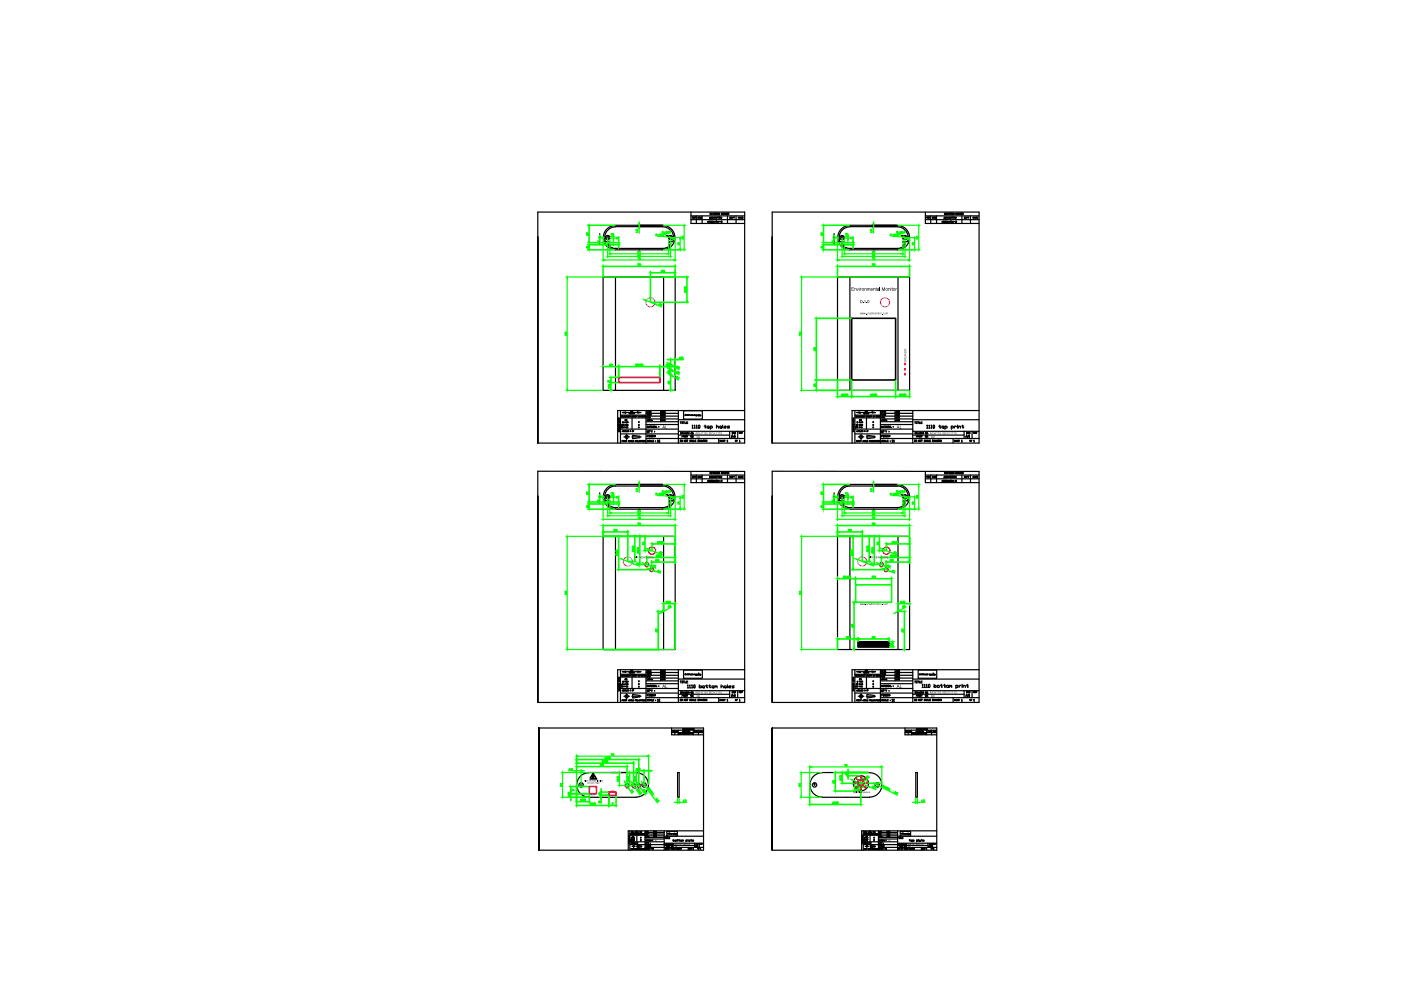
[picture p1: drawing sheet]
<svg xmlns="http://www.w3.org/2000/svg" width="297mm" height="210mm" viewBox="0 0 297 210" stroke-linecap="round" stroke-linejoin="round" font-family="sans-serif">
<g fill="none" stroke="#000" stroke-width=".25">
<path d="M114 50.2v43.7v-43.7M114 45h43.9v48.9h-43.9zM127.1 49.5v.4M127.1 50.3v.2M127.1 50.8v1M128.2 50.5h.2M128.4 50.5a.47 .47 0 0 0 .4 .3 .47 .47 0 0 0 .5-.2M129 50.3l-.1-.1-.3 .2 .2 .2 .2-.1M129.1 50.5l.2 .1M129.3 50.2a.48 .48 0 0 0-.5-.3 .48 .48 0 0 0-.4 .4h-.2a2.29 2.29 0 0 1 2.3-2.2h10a2.37 2.37 0 0 1 2.3 2.2h-.2a.48 .48 0 0 0-.4-.4 .48 .48 0 0 0-.4 .3M129.3 50.1l-.2 .1M130.5 47.8a2.58 2.58 0 0 0-2.6 2.6 2.58 2.58 0 0 0 2.6 2.6h10a2.58 2.58 0 0 0 2.6-2.6 2.58 2.58 0 0 0-2.6-2.6"/>
<path d="M130.5 47.8h10M141.5 49.9l.3 .2-.4-.1zM141.8 50.1l.2 .1M142 50.3h.3v.2l-.5 .1M142.6 50.5a.47 .47 0 0 1-.4 .3 .47 .47 0 0 1-.4-.2M142.6 50.5h.2M142.8 50.5l-.2 .7h-.8v.2h.4v.5h-.4v.2h.2l-1.1 .5-10.4 .1-.8-.2-.7-.4h.3v-.2h-.5v-.5h.5v-.2l-.9 .1-.2-.8M146.5 45v2.4h11.4M146.5 46.6h11.4M146.5 45.8h11.4M146.8 46.1l.2-.1h-.2v.3M146.9 46.1l.1 .2"/>
<path d="M147.1 46.1h.1M147.3 46h-.2v.3h.2M147.3 46l.1 .3 .1-.3M147.6 45.8v1.6M148 46.2h.1M148.2 46h-.2v.3h.2M148.4 46h-.1v.2h.1M148.6 46h.1v.3h-.1zM148.9 45.8v1.6M150.5 46l.2 .1-.1 .2h-.1zM150.6 45.3l.1-.1h-.1v.3M150.6 45.3l.1 .2"/>
<path d="M150.8 46.2h.1M150.9 45.3h.1M150.9 46h-.1v.3h.1M151 45.2h-.1v.3h.1M151.1 45.2l.1 .3 .2-.3M151.2 46.1h-.2l.2 .2-.2-.1M151.4 46.1h-.1v.1h.1M151.5 45.5h.1M151.5 45.2h.1M151.5 46.2l.2-.2h-.2v.3M151.5 45.2v.3M151.7 46.2v.1"/>
<path d="M151.8 46v.3M151.9 45.2h-.2l.2 .2h-.2M152 46.2l.1-.2h-.1v.3M152 45.2v.3M152.1 45.2h.2v.3h-.2zM152.2 46h.1M152.3 46v.3M152.4 46v.3M152.6 45.2v.3l-.2-.3v.3M153 45.3l.1-.1h-.1v.3M153 46v.3l-.2-.3v.3M153 45.3l.1 .2"/>
<path d="M153.2 45.3h.1M153.4 45.2h-.2v.3h.2M153.7 45.2h-.2v.2h.2M153.8 45.2h.2v.3h-.2zM154.1 45.3l.1-.1h-.1v.3M154.1 45.3l.1 .2M154.2 45.8v1.6M154.4 45.2h.1v.2l-.1 .1M154.4 45.2v.3M154.7 46l.2 .1v.1l-.2 .1M154.8 46v.3M155 46.2l.2-.1-.2-.1v.3"/>
<path d="M155 46.2l.2 .1M155.3 46.2h.1M155.5 46h-.2v.3M155.6 46h.2M155.6 46v.3M156.1 45.8v1.6M156.7 46.1h-.2v.1h.2M156.8 46.2h.2M156.8 46v.3M157 46v.3M157.1 46v.3M157.2 46.2l.1 .1"/>
<path d="M157.3 46l-.2 .2M157.4 46l.1 .1-.1 .2M157.4 46v.3M131.1 91.5v-.1h.2v.1M131.1 91.2v.1h.2v-.1M131.1 90.1v.1h.2v-.1M131.1 90v-.2l.2 .2M131.1 89.3h.2M131.1 90.3h.2M131.1 91.5h.2M131.1 88.8v.2M131.1 90.9v.2"/>
<path d="M131.1 91h.2M131.1 90.4h.2M131.1 90h.2M131.1 88.9h.2M131.1 90.5v.1h.2v-.1M131.1 89.1v.1l.2-.1v.1M131.1 88.6v.2l.2-.2v.2M131.2 90.1v.1M131.2 90.3v.1M131.2 91.2v.1M131.3 90.7v.2M131.3 90.7l-.2 .1 .2 .1"/>
<path d="M131.3 89.4v.2h-.2M131.6 88.6h5.4M131.6 88h5.4M131.6 92h12.2M131.6 87v6.9M131.6 91h12.2M131.6 90.6v.1M131.7 90.5l.1 .2zM131.7 88.2h.1M131.8 88.2v.2M131.8 90.2h.1M131.8 90.5h.2l-.1 .2z"/>
<path d="M131.9 90l.1 .2zM131.9 88.2h.1v.2h-.1zM131.9 93.5h.1M131.9 91.5l.1-.2 .1 .2M131.9 87.5l.8-.2v.3zM131.9 91.4h.2M132 89.6h.1M132 90.5h.1v.2zM132.1 90v.2zM132.1 89.5l.1 .1zM132.1 93.4h-.2v.2M132.1 88.2v.2h.1"/>
<path d="M132.1 93.4v.2M132.3 93.5l.1-.1h-.1v.2M132.3 92.6h1.2M132.3 91.3v.2l-.1-.2v.2M132.3 88.3h.1M132.3 93.5l.1 .1M132.4 88.2h-.1v.2h.1M132.4 89.6h.2M132.4 90.2h.2M132.4 90.1h.2M132.4 90.5h.2M132.4 90.6h.2"/>
<path d="M132.4 89.5h.2M132.5 90.5v.1M132.5 89.2v-.3l.1 .2 .1-.2v.3M132.5 89.4v.2M132.5 90v.1M132.6 91.3l-.2 .1v.1l.1-.1M132.7 91.3v.2h.1M132.7 87.5h2.5M132.7 93.4h-.1l.1 .2h-.2M132.7 88.3h.2M132.7 89.2v-.3l.1 .2 .1-.2v.3M132.8 90h.1v.2z"/>
<path d="M132.8 90.5h.1v.2zM132.8 89.5l.1 .1zM132.8 93.4h.1M132.8 93.4v.2M132.9 92.6h.1M132.9 92.1v1.1M132.9 91.4h.1M132.9 89.6h.1M132.9 90.2h.1M132.9 90.6v.1M133 90h.2l-.2 .1 .2 .1M133 90.5v.2"/>
<path d="M133 89.5l.2-.1-.1 .1M133 91.3h-.1v.2h.1M133.1 88.2v.2l-.2-.2v.2l-.1-.2-.1 .2-.2-.2v.2M133.2 89.5l-.2 .1M133.2 88.2h-.1l.1 .2M133.2 93.6l.1-.2 .1 .2M133.2 93.6h.2M133.3 91.4h-.2l.1 .1h-.1M133.3 88.3h.1M133.5 88.2h-.2v.2h.2M133.5 87.5v.3M133.5 87.5h.1"/>
<path d="M133.5 87.8h.1M133.6 91.5h.2M133.6 91.4h.2M133.6 87.5v.3M133.6 93.4v.2l-.1-.2v.2M133.7 88.2l-.2 .2M133.7 91.3v.1M133.7 87.4v-.3l.1 .2 .1-.2v.3M133.9 87.5v.3l-.2-.3v.3M133.9 93.4l-.2 .2h.2l-.1-.1M134 87.4v-.3v.2l.1-.2v.3M134 93.4v.2h.1"/>
<path d="M134 92.6h1.9M134 88.3h.1M134 88.6v2.4M134.1 88.2h-.1v.2h.1M134.1 87.6l-.1-.1v.3l.1-.1M134.1 92.3l1.6 .2v.3l-1.6 .2zM134.2 93.5h.1M134.2 88.2l.1 .2M134.2 87.5v.3M134.2 87.6h.1M134.2 91.3h-.2l.2 .2h-.2M134.3 91.4h.1"/>
<path d="M134.3 88.2l-.1 .2M134.3 93.4h-.1v.2h.1M134.3 87.5v.3M134.4 87.5v.3M134.5 88.2h-.2l.1 .2h.1M134.6 88.3h.1M134.7 93.5l.1-.1-.1 .2M134.7 88.2h-.1v.2h.1M134.8 88.3l.1-.1h-.1v.2M134.9 93.5l.2-.1h-.2v.2M134.9 93.5l.2 .1M135 88.2h.1"/>
<path d="M135.1 88.2v.2M135.1 93.4h.2v.2h-.2zM135.2 87.3l.7 .2-.7 .1zM135.4 89.5h.1M135.4 90.2h.1M135.4 90.1h.1M135.4 90.7h.1M135.4 90.6h.1M135.4 88.4v-.2l.1 .2M135.4 88.3h.1M135.4 89.4v.1M135.4 90v.1"/>
<path d="M135.4 90.5v.1M135.5 93.4v.2h-.1M135.6 93.5h.1M135.7 88.2h-.1l.1 .2h-.1M135.8 93.4h-.2v.2h.2M136 93.4h-.1l.1 .2M136.1 93.4h.1M136.2 88.2v.2l-.2-.2v.2M136.2 93.4v.2M136.2 88.2h.1v.2h-.1zM136.3 93.4h.1M136.3 93.6h.1"/>
<path d="M136.4 93.4v.2M136.4 88.2h.1M136.5 93.4h.1v.2h-.1zM136.5 88.2v.2M136.6 88.3h.1M136.8 88.2h-.2v.2h.2M136.8 88.2l.1 .2zM136.9 93.4v.2l-.2-.2v.2M137 93h20.9M137 87.6h6.8M137 87v6.9M137 89.4h6.8"/>
<path d="M137 88.8h6.8M137 88.2h6.8M137 90h6.8M137.2 87.2l.2 .1-.2 .2M137.2 90.6v-.3l.1 .2 .1-.2v.3M137.2 89.2l.1-.2 .1 .2M137.2 88.6v-.2l.1 .1 .1-.1v.2M137.2 89.1h.2M137.2 87.2v.3M137.2 92.5h.2M137.3 91.5l-.1 .1v-.3l.2 .1v.3M137.4 87.8h-.2v.2h.2"/>
<path d="M137.4 89.1l.2-.1h-.2v.2M137.4 92.3h-.2v.3M137.4 93.4h-.2l.2 .2h-.2M137.4 87.3h.1M137.4 88.5h.1M137.5 90.6l.1-.3 .1 .3M137.5 87.9h.1M137.5 90.5h.2M137.5 87.8v.3M137.5 91.3h.3M137.6 92.6h.1M137.6 92.3h.1"/>
<path d="M137.6 87.2h-.2v.3M137.6 88.4h-.2v.2M137.6 87.8v.3M137.6 92.3v.3M137.6 87.2h.2M137.6 91.3v.4M137.7 89.1l.1-.1h-.1v.2M137.7 88.4h.2v.2h-.2zM137.7 87.8v.3M137.7 93.4h-.2l.1 .2h.1M137.7 87.2v.3M137.8 90.3h.2"/>
<path d="M137.8 93.6l.1-.2 .1 .2M137.8 93.6h.2M137.9 87.8l-.2 .1 .2 .2M137.9 90.3v.3M137.9 87.2h.1v.3h-.1zM137.9 89l.1 .2 .2-.2M137.9 87.8h.2l-.1 .3h-.1zM137.9 91.3v.1M138 92.3v.3l-.2-.3v.3M138.1 91.3l.1 .4M138.1 90.5h.1M138.1 92.6h.1"/>
<path d="M138.1 92.3h.1M138.1 93.4v.2h.2M138.2 92.3v.3M138.2 89v.2h.2M138.2 90.3h-.1v.3h.1M138.3 91.3l-.1 .2M138.4 90.5l.1-.1-.1-.1v.3M138.4 93.5h.1M138.4 90.5l.1 .1M138.5 92.3h-.2l.2 .3-.2-.1M138.6 93.4h-.2v.2h.2M138.6 90.3h.1"/>
<path d="M138.6 90.6h.1M138.6 92.5h.2M138.6 92.3v.3M138.7 90.3v.3M138.8 91.4v.2M138.8 90.6l.1-.3 .1 .3M138.8 90.5h.2M138.8 92.3v.3M138.9 92.4h.1M138.9 92.5h.1M139 93.4v.2M139.1 90.3v.3h.2"/>
<path d="M139.4 93.4l.1 .3M139.4 93.7h.2M139.7 90.4v.2M139.7 93.4v.1M139.7 93.6h.1M139.8 93.4v-.1v.4M139.8 93.7h.1M140.1 87v2.4M140.3 87.2l.1 .1v.2zM140.3 89h.1v.2h-.1zM140.3 88.4h.1v.2h-.1zM140.3 87.8l.1 .1v.2h-.1z"/>
<path d="M140.5 87.5l.1-.3 .1 .3M140.5 89.2l.1-.2 .1 .2M140.5 88.6l.1-.2 .1 .2M140.5 88.1l.1-.3 .1 .3M140.5 87.4h.1M140.5 89.1h.1M140.5 88.5h.1M140.5 88h.1M140.7 87.2h.1M140.7 89h.1M140.7 88.4h.1M140.7 87.8h.1"/>
<path d="M140.8 87.2v.3M140.8 87.8v.3M140.8 88.4v.2M140.8 89v.2M140.9 87.3h.1M140.9 89.1h.1M140.9 88.5h.1M140.9 87.9h.1M141 87.2h-.1v.3h.1M141 89h-.1v.2h.1M141 88.4h-.1v.2h.1M141 87.8h-.1v.3h.1"/>
<path d="M143.8 89h14.1M143.8 91.4h14.1M143.8 92.3h10.9M143.8 87v6.9M144.2 93.3l.2 .1-.1 .2h-.1zM144.2 89.5h.3M144.3 91.7l.2 .1-.2 .2M144.3 89.5v.3M144.3 91.7v.3M144.5 93.3h.2v.3h-.2zM144.5 91.9l.3-.1-.3-.1v.3M144.6 89.5h.1"/>
<path d="M144.6 89.8h.1M144.6 91.9l.2 .1M144.7 89.5v.3M144.7 92.4l-.2 .3M144.8 92.5l.2-.1h-.2v.3M144.8 92l.1-.3 .1 .3M144.8 91.9h.2M144.8 89.5h.3M145 89.5v.3M145.1 92.7l.1-.3 .1 .3M145.1 91.7l.1 .3 .2-.3M145.1 92.5h.2"/>
<path d="M145.2 89.5v.3h.2M145.3 93.3v.3l-.2-.3v.3M145.4 92.5l.2-.1h-.2v.3M145.4 93.3h.2v.3h-.2zM145.4 92.5l.2 .2M145.6 89.6h.1M145.6 91.7v.3M145.6 92.4h.2M145.6 93.3h.3M145.7 92.4v.3M145.7 93.3v.3M145.8 89.5h-.2v.3h.2"/>
<path d="M145.9 91.7v.3l-.3-.3v.3M146.1 91.7l-.2 .3h.2v-.1M146.4 93.4h-.2l.2 .2h-.2M146.7 92.4v.3l-.2-.3v.3M146.7 91.7v.3l-.2-.3v.3M146.7 93.4h-.2v.2h.2M146.7 90.2l.1-.1v.7M146.7 92.4h.2v.3h-.2zM146.7 91.7h.3v.3h-.3zM146.7 90.8h.3M146.8 93.6l.1-.3 .1 .3M146.8 93.5h.2"/>
<path d="M147 92.6v.1M147 92h.1M147.1 93.3v.3h.2M147.2 90.2l.1-.1v.7M147.2 90.8h.2M147.4 93.4h.1M147.6 93.3h-.2v.3h.2M147.6 90.2l.1-.1v.7M147.6 90.8h.2M148 93.3l.1 .1v.2h-.1M148 93.3v.3M148.1 90.2h.3l-.1 .6-.2-.1z"/>
<path d="M148.2 93.4h.2l-.2-.1v.3M148.3 93.4l.1 .2M148.5 93.6l.2-.3v.3M148.5 93.5h.2M148.8 93.3l.1 .3 .2-.3M149.2 93.6h.1M149.2 93.3h.1M149.2 93.3v.3M149.3 90.3h.4M149.5 90.1v.6h.2M149.6 93.3v.3l-.2-.3v.3M149.9 93.3l-.2 .1 .1 .2h.1l-.1-.2"/>
<path d="M149.9 90.5l.4-.2 .1 .4-.3 .1zM150.6 90.5l.1-.2 .3 .2-.1 .3h-.3M150.6 90.3v.7M151.9 90.6l.4-.3v.5M151.9 90.1v.7M152.4 93v.9M152.7 90.3l.3 .2v.2h-.4zM152.8 93.4h-.2l.2 .1-.2 .1M152.9 93.4v.2M152.9 93.5h.2M153.1 93.4v.2M153.1 93.5h.1"/>
<path d="M153.2 90.1v.6l.2 .1M153.3 93.4h-.2v.2h.2M153.4 93.5h.1M153.5 93.4h-.1v.2h.1M153.6 90.6h.3v-.3l-.3 .2v.2l.3 .1M153.6 93.4h.1M153.6 93.4v.2M154.2 93.4v.3M154.2 93.7h.1M154.7 90.3l-.5 .2 .5 .2-.5 .1M154.7 91.4v1.6M155.1 92.8l.2-.6 .1 .6"/>
<path d="M155.1 92.6h.3M155.4 91.7h-.2l.2 .2h-.2M155.5 91.7v.2M155.6 91.7h.2l-.2 .2h.2M155.9 91.8h.1M155.9 92.6h-.3l.2-.4v.6M156 91.7h-.1v.2h.1M156.2 93.5h.1M156.4 93.4h-.2v.2M156.4 91.4v1.6M156.7 91.8l.2-.1h-.2v.2M156.8 93.4v.3"/>
<path d="M156.8 93.7h.1M156.8 91.8l.1 .1M157 91.8h.1M157.2 91.7h-.2v.2h.2M157.2 91.7l.1 .2 .1-.2M157.9 87h-26.9v6.9M114.2 154.4v25.9v-25.9h35v25.9h-35zM142.4 154.4v1.4h6.8M142.4 155.3h6.8M142.4 154.8h6.8M142.6 155v.1M142.6 155l.1 .1"/>
<path d="M142.8 155h.1M142.9 155v.1M142.9 155v.1l.1-.1M143.1 154.8v1M143.3 155h.1M143.4 154.9h-.1l.1 .2M143.6 155h-.2l.2 .1M143.6 154.9l.1 .2zM143.8 154.8v1M144.8 155h.1l-.1 .2zM144.8 154.6l.1-.1h-.1v.2M144.8 154.6l.1 .1"/>
<path d="M144.9 155.1h.1M145 154.6h.1M145 155v.2M145.1 154.5h-.1l.1 .2M145.1 154.5l.1 .2 .1-.2M145.2 155l-.1 .1M145.4 155h-.2l.2 .1M145.4 154.5v.2M145.4 155.1l.1-.1-.1 .2M145.4 155.1l.1 .1M145.6 154.5l-.1 .1M145.6 155v.2"/>
<path d="M145.6 155.1l.1-.1-.1 .2M145.7 154.5v.2M145.7 154.5l.2 .2zM145.8 155h.1M145.8 155v.2M145.9 155v.2M146 155v.2zM146 154.5l-.1 .2M146.2 155v.2M146.2 154.7v-.2l.1 .2M146.4 154.6h.1M146.5 154.5v.2"/>
<path d="M146.7 154.5v.1M146.7 154.5l.1 .2zM146.9 154.6l.1-.1h-.1v.2M146.9 154.6l.1 .1M147 154.8v1M147 154.5h.2l-.2 .2M147.1 154.5v.2M147.3 155h.1l-.1 .2M147.3 155v.2M147.4 155.1l.2-.1-.2 .2M147.5 155.1l.1 .1M147.6 155.1h.1"/>
<path d="M147.7 155l-.1 .2M147.8 155h.1M147.8 155v.2M148.1 154.8v1M148.4 155v.1M148.5 155.1h.1M148.5 155v.2M148.6 155v.2M148.7 155v.2M148.8 155v.2M148.8 155h.1l-.1 .2M148.9 155v.2"/>
<path d="M124.9 163.8a2.58 2.58 0 0 0-2.6 2.6 2.58 2.58 0 0 0 2.6 2.6M124.9 169h10M124.9 163.8h10M133.3 178.8h.1M133.3 178.6h.1M133.3 177.9l.1 .1M133.3 177.8h.1zM133.3 177.5h.1M133.3 178.1h.1M133.3 177.2v.1M133.3 178.5v.1M133.3 178.5h.1"/>
<path d="M133.3 177.3h.1M133.3 178.2h.1M133.3 177.3l.1 .1M133.3 177.1l.1 .1M133.4 178v.1M133.4 178.3v.1M133.4 178.7h.1M133.4 178.3l-.1 .1h.1M133.4 177.6h-.1M133.4 177.9v.1M133.5 177.1h3.3M133.5 176.7h3.3"/>
<path d="M133.5 176.2v4.1M133.5 178.5h7.3M133.5 179.1h7.3M133.6 178.3h.1M133.6 178.2l.1 .1zM133.6 176.8h.1M133.7 176.8v.2M133.7 178h.1M133.8 177.9v.1zM133.8 178.2v.1zM133.8 176.8v.2zM133.8 178.8v-.1l.1 .1"/>
<path d="M133.8 176.4l.4-.1v.2zM133.8 178.8h.1M133.8 178.2l.1 .1zM133.8 177.7h.1M133.8 179.9v.2M133.9 177.9v.1zM133.9 177.6v.1zM133.9 176.8l.1 .2M134 179.9v.2M134 178.7l-.1 .1M134 179.5h.7M134 176.9h.1"/>
<path d="M134.1 176.8v.2M134.1 177.7h.1M134.1 177.9h.1M134.1 177.4v-.1l.1 .1M134.1 177v-.2l.1 .2M134.1 177.6h.1M134.1 177.9v.1M134.1 178.2h.1M134.2 178.7h-.1M134.2 178.7l.1 .1M134.2 179.9l-.1 .2M134.2 176.4h1.5"/>
<path d="M134.3 177.4v-.1v.1M134.3 179.9v.2M134.3 176.9h.1M134.3 177.9v.1zM134.3 178.2v.1zM134.3 177.6v.1zM134.3 179.5h.1M134.3 179.2v.6M134.3 178.7h.1M134.4 178h.1M134.4 177.7h.1M134.4 178.3h.1"/>
<path d="M134.4 177.9l.1 .1M134.4 178.2v.1M134.4 177.6h.1M134.4 178.7v.1M134.5 176.8v.2l-.1-.2-.1 .2M134.5 177.6l-.1 .1M134.6 176.8v.1M134.6 178.7l-.1 .1M134.6 176.9h.1M134.7 176.8v.2M134.7 176.5v.1M134.8 178.7h.1"/>
<path d="M134.8 176.8l-.1 .1M134.8 179.9l-.1 .2M134.8 178.7l.1 .1M134.9 176.3v-.1v.1M134.9 163.8a2.58 2.58 0 0 1 2.6 2.6 2.58 2.58 0 0 1-2.6 2.6M134.9 176.5v.1M134.9 179.9v.1M135 176.3v-.1l.1 .1M135 179.9l.1 .2M135 179.5h1.1M135 176.9h.1M135 177.1v1.4"/>
<path d="M135.1 176.8v.2M135.1 176.5h.1M135.1 179.2l.9 .2v.2l-.9 .1zM135.1 176.8l.1 .2M135.1 176.5v.1M135.1 178.7v.1M135.2 178.7h.1M135.2 176.8l-.1 .2M135.2 176.5v.1M135.2 179.9h-.1l.1 .2M135.3 176.5v.1M135.3 176.8v.1"/>
<path d="M135.4 176.9h.1M135.4 176.8v.2M135.5 176.9v.1M135.6 176.8v.2M135.7 176.3l.4 .1-.4 .1zM135.7 179.9l.1 .2zM135.8 177l.1-.2v.2M135.8 178h.1M135.8 177.9h.1M135.8 178.3h.1M135.8 177.6h.1M135.8 176.9h.1"/>
<path d="M135.9 177.5v.1M135.9 177.9v.1M135.9 178.2h.1M135.9 179.9l-.1 .2M136 176.8v.1M136 179.9v.2M136.2 179.9v.2M136.3 176.8l-.1 .2M136.3 176.8l.1 .2zM136.3 179.9v.2M136.4 179.9v.2M136.5 179.9l.1 .2z"/>
<path d="M136.5 176.8v.2M136.5 176.9h.1M136.6 176.8v.2M136.7 176.8l.1 .2zM136.7 179.9l-.1 .2M136.8 179.7h12.4M136.8 177.6h4M136.8 176.8h4M136.8 176.5h4M136.8 176.2v4.1M136.8 177.2h4M136.8 177.9h4"/>
<path d="M136.9 176.3h.1l-.1 .1M136.9 178.3v-.2l.1 .2M136.9 177.1v-.1l.1 .1M136.9 176.3v.1M136.9 179.4h.1M137 178.8l-.1-.1 .1 .2M137 177.3l-.1 .1zM137 176.6v.1M137.1 177.3v.1zM137.1 179.9h-.2l.2 .2h-.2M137.1 176.3h.1M137.1 177h.1"/>
<path d="M137.1 176.7h.1M137.1 176.6v.1M137.1 178.7h.2M137.1 179.5h.1M137.1 176.3v.1M137.1 178.1l.1 .2zM137.1 177v.1M137.1 179.2v.3M137.2 177.3v.1zM137.2 177l.1 .1zM137.2 179.2h-.3v.3M137.2 176.3h.1"/>
<path d="M137.2 176.6v.1M137.2 178.7v.2M137.2 179.9h-.1l.1 .2M137.2 176.3v.1M137.2 176.7h.1M137.3 176.6l-.1 .1M137.3 176.3l.1 .1zM137.3 177.3l.3 .1M137.4 176.6v.1zM137.4 179.2v.3l-.2-.3v.3M137.4 178.1l-.1 .2M137.4 178.7h-.1"/>
<path d="M137.4 178.7l.1 .2M137.4 179.2v.3M137.4 179.9l.2 .2M137.4 178.2h.1M137.5 178.1v.2M137.6 179.4h.1l-.1-.2 .1 .3M137.6 178.7l-.1 .1M137.6 178.3v-.2l.1 .2M137.6 180h.1M137.7 179.9h-.1l.1 .2M137.7 179.4h.2M137.8 178.1v.2"/>
<path d="M137.9 178.7v.2M137.9 179.2v.3M137.9 178.1l.1 .2h-.1zM137.9 179.3h.1M137.9 179.4h.1M138 180h.1M138 178.1l.2 .2M138.2 179.9l.1 .2M138.4 178.2h.1M138.4 178.1v.1M138.4 179.9v.2M138.5 179.9v.2"/>
<path d="M138.6 176.2v1.4M138.7 176.2l.1 .2zM138.7 177.3l.1 .1zM138.7 177l.1 .1zM138.7 176.6l.1 .1zM138.9 176.4h.1M138.9 177.4h.1M138.9 177h.1M138.9 176.7h.1M139 176.2l-.2 .2M139 177.3l-.2 .1M139 176.6l-.2 .1"/>
<path d="M139.1 176.3h.1M139.1 176.7h.1M139.1 177l-.3 .1M139.2 176.2v.2M139.2 177.3v.1M139.2 177v.1M139.2 176.6v.1M140.8 177.3h8.4M140.8 178.8h8.4M140.8 179.2h6.5M140.8 176.2v4.1M141 179.8l.2 .1-.2 .2"/>
<path d="M141.1 179.8v.3M141.1 179l.1 .1zM141.2 179.8h.1v.3h-.1zM141.2 177.6h-.1v.2M141.2 179h.2l-.2 .1M141.3 179l.1 .1M141.4 179.3l-.2 .2M141.4 179.4l.1-.1-.1 .2M141.4 179.1l.1-.1v.1M141.4 179h.1M141.5 177.6v.2M141.6 179.5v-.2l.1 .2"/>
<path d="M141.6 179v.1l.2-.1M141.6 179.4h.1M141.6 177.6h-.3l.1 .2M141.6 177.6v.2h.2M141.7 179.8v.3l-.2-.3v.3M141.7 179.8h.1v.3h-.1zM141.8 179.5v-.2v.2M141.8 179v.1M141.8 177.7h.1M142 177.6h-.2v.2h.2M142 179l-.1 .1M142 179.3v.2"/>
<path d="M142 179.8v.3M142.2 179h-.1M142.3 179.9v.1M142.5 179.3l-.1 .2M142.5 179l-.1 .1M142.5 179.9v.1M142.6 179.3v.2zM142.6 179l.1 .1zM142.6 180h.1M142.7 178.2l.2-.1 .1 .2zM142.7 179.5h.1M142.7 179.1h.1"/>
<path d="M142.7 178v.4M142.8 179.8l.1 .3M142.9 179.9h.1M143 179.8v.3M143.2 178.1h.1v.3l-.2-.1zM143.3 179.8l.1 .1-.1 .2M143.3 179.8v.3M143.4 179.9h.2l-.2-.1v.3M143.5 179.9l.1 .2 .1-.3v.3M143.5 178.1h.2M143.6 178v.3h.1M143.6 180h.1"/>
<path d="M143.8 179.8v.3l.2-.3M143.9 178.1h.3M144 178v.3h.2M144.1 179.8v.3M144.3 179.8v.3l-.2-.3v.3M144.3 178.1l.2 .2-.2 .1zM144.4 179.8l-.1 .1 .1 .2v-.2M144.7 178.2h.1M144.7 178.1v.3M144.8 178.2l.1 .2M145.4 178.2h.3l-.1 .2h-.2M145.4 178.1v.4"/>
<path d="M145.9 178v.4M145.9 179.7v.6M146 178.2l.2-.1v.2h-.2zM146.1 179.9l-.1 .1M146.2 179.9v.2M146.2 180h.2M146.2 178.3l.1 .1M146.3 179.9v.2M146.4 178.1h.3M146.5 179.9l-.2 .2h.3M146.5 180h.1M146.5 178v.3h.2"/>
<path d="M146.7 179.9v.2M146.7 179.9h-.2v.2M146.8 178.2h.3l-.1-.1-.2 .1 .2 .2M147 179.9v.2M147.3 178.8v.9M147.5 179.5l.1-.3 .1 .3M147.5 179.4h.2M147.7 178.9l-.1 .1M147.7 178.9v.1M147.8 178.9h.1l-.1 .1h.2M147.9 179h.1M148 179.4h-.2l.1-.2v.3"/>
<path d="M148 179.9l.1 .2zM148 178.9l-.1 .1M148.1 180h.1M148.2 179.9l-.1 .2M148.3 178.8v.9M148.5 179h.1M148.5 179.9v.2M148.6 179h.1M148.9 178.9l-.1 .1-.2-.1 .1 .1M149.2 176.2h-16v4.1M133.8 180h.1M134 180.1v-.2l.1 .2"/>
<path d="M134.6 180.1v-.2v.2M134.6 180h.1M135.1 180h.1M135.4 180l.1-.1-.1 .2M135.5 180l.2-.1-.2 .2M135.6 180l.1 .1M136 180h.1M137.3 180.1l.1-.2v.2M137.3 180h.1M138 180v.1M142.6 180.1v-.3l.1 .3M148.5 180.1h.1"/>
<circle cx="152.6" cy="46.1" r=".13"/>
<circle cx="132.9" cy="92.6" r=".34"/>
<circle cx="156" cy="93.5" r=".11"/>
<circle cx="123.2" cy="166.4" r=".47"/>
<circle cx="136.5" cy="166.4" r=".47"/>
</g>
<g fill="#000">
<path d="M141.1 90.2l.1 .6 .3 .1h-.4zM147.9 91.6h.3l-.3 .1v.1h.3l-.3 .1v.2h.3h-.3zM148.3 91.6l.1 .2h.3v-.2v.5v-.2h-.3l-.1 .2zM148.8 91.7l.2-.1v.5v-.4zM149.2 91.7l.1-.1v.5v-.4zM150.1 91.6l-.1 .5zM151.3 91.6l.2 .2 .2-.2-.2 .2 .2 .3-.2-.2-.2 .2 .2-.3zM151.8 91.7l.2-.1v.5l-.1-.4zM152.1 91.7l.2-.1v.5l-.1-.4zM152.5 91.7l.1-.1v.5v-.4zM139.2 178v.4h.3h-.3zM143.2 178.9h.2h-.1l.1 .1-.1 .1 .1 .1h-.2z"/>
<path d="M143.5 178.9v.1l.2-.1v.3v-.2l-.2 .2zM143.8 178.9l.1 .3zM144 178.9l.1 .3zM144.6 178.9l-.1 .3zM144.8 178.9h.1v.3h-.1zM145.3 178.9l.1 .1 .1-.1v.3l-.1-.1-.1 .1zM145.6 178.9v.3zM145.8 178.9v.3zM146 178.9v.3z"/>
<path d="M140.7 90.2l.3 .7-.1-.2h-.3l-.2 .2zM140.7 90.3l-.1 .3h.2z"/>
<path d="M147.6 91.6l.2 .5-.1-.1-.3 .1zM147.6 91.7l-.1 .2h.2z"/>
<path d="M147.8 92.6a.15 .15 0 0 0 .3 0 .15 .15 0 0 0-.3 0zM147.7 92.7a.2 .2 0 0 1 .4 0 .2 .2 0 0 1-.4 0z"/>
<path d="M148.1 92.6a.15 .15 0 0 0 .3 0 .15 .15 0 0 0-.3 0zM148.1 92.7a.2 .2 0 0 1 .4 0 .2 .2 0 0 1-.4 0z"/>
<path d="M149.5 91.7a.19 .19 0 0 1 .3 .2 .19 .19 0 0 1-.3 .1l.1 .1 .1-.2h-.2zM149.5 91.8a.12 .12 0 0 0 .2 0 .12 .12 0 0 0-.2 0z"/>
<path d="M150.4 91.6l.3 .1v.4h-.3zM150.4 91.7v.1h.3zM150.4 91.9v.2l.3-.1v-.1z"/>
<path d="M150.8 91.9a.25 .25 0 0 1 .5 0 .25 .25 0 0 1-.5 0zM150.8 91.9a.2 .2 0 0 0 .4 0 .2 .2 0 0 0-.4 0z"/>
<path d="M152.9 91.6a.23 .23 0 0 1 .2 .3 .23 .23 0 0 1-.3 .2zM152.8 91.7l.2 .4v-.4z"/>
<path d="M139 178l.2 .4-.1-.1-.3 .1zM139 178.1l-.1 .2h.2z"/>
<path d="M143.1 178.9l.1 .3h-.3zM143.1 178.9l-.1 .1z"/>
<path d="M143.2 179.4v.1zM143.1 179.5a.15 .15 0 0 1 .3 0 .15 .15 0 0 1-.3 0z"/>
<path d="M143.4 179.4l.1 .1zM143.4 179.5a.13 .13 0 0 1 .2 0 .13 .13 0 0 1-.2 0z"/>
<path d="M144.2 178.9h.1v.3zM144.2 179a.06 .06 0 0 0 .1 0 .06 .06 0 0 0-.1 0z"/>
<path d="M145 179a.15 .15 0 0 1 .3 0 .15 .15 0 0 1-.3 0zM145.1 179a.1 .1 0 0 0 .2 0 .1 .1 0 0 0-.2 0z"/>
<path d="M146.1 179a.15 .15 0 0 1 .3 0 .15 .15 0 0 1-.3 0zM146.2 178.9v.2z"/>
<circle cx="123.2" cy="166.4" r=".21"/>
<circle cx="134.3" cy="179.5" r=".21"/>
<circle cx="136.5" cy="166.4" r=".21"/>
</g>
<g fill="none" stroke="#0f0" stroke-width=".25">
<path d="M126.9 50.5h1.2M126.9 50.3h1.2M127 51.3h.1M127 51.4l-.3 .1M127 51.1h-.3M127 51v.1M127 51.4v.1M127.1 49.9h.1l-.1 .4zM127.1 50.5l.1 .3h-.1zM127.9 50.5v4.9M128.2 55.1h14.6M128.8 50.5v4.2"/>
<path d="M129.2 54.4h12.6M129.3 50.7v3.4M129.4 50.5h1M129.4 50.2h1M129.6 53.8h11.8M129.7 49.6l-.1-.1v.2M129.7 49.5h.2v.2M129.9 49.8h.1M129.9 50l-.3 .1M129.9 50v.1M130 49.9h.2l-.1 .3zM130.1 50.5l.1 .4h-.2z"/>
<path d="M130.1 49.5v.4M130.1 50.2v.3M130.1 50.9v1.1M134.9 48.6v.3l.1-.3 .2 .1-.1 .2M135.1 49h.1M135.2 49.2l-.3 .1M135.2 49.2v.1M135.2 54.6h.3l-.2 .4M135.4 53.9l-.1 .3h.2l-.2-.1M135.4 53.3h-.2l.2 .2v.1h-.2M135.4 47.4h.2l-.1 .4zM135.5 48.1l.1 .3h-.2z"/>
<path d="M135.5 47v.4M135.5 47.8v.3M135.5 48.4v1.1M135.6 53.3h.2l-.1 .3M135.7 54.6v.4h-.1zM135.7 53.9v.3M135.7 54.2h.1M139 49.7h.3l-.3 .1v.2h.3M139.4 50.1l2.6 .2M139.4 49.8h.2M139.8 49.7h.2l-.1 .2-.1-.1zM140 49.6l-.2 .4"/>
<path d="M140.1 49.7h.3l-.3 .3h.3M140.4 49.1l.2-.1-.2 .4h.2M140.5 49.9v.1M140.6 49.7l.1 .3M140.6 50h.1M140.7 53h4.7M140.7 47.8h4.7M140.7 49.2h.3M141.1 49.2h.2v.2zM141.3 49l-.2 .4M141.7 49.3h-.2l.2-.3v.4M141.8 50.1l.8 .5"/>
<path d="M141.8 50.7v3.4M141.8 49.5h-1.2l.8 .5M141.8 49.4h.1M142 50.3l.4 .1h-.4zM142.2 50.5v4.2M142.2 49h-.2l.2 .2v.2h-.2M142.3 50.4h2.2M142.6 50.6l.4 .1-.1 .1zM142.9 50.8l.4 .1M143.2 50.5v4.9M144 51.8l-.3 .1M144 51.4v.3l-.2-.3-.1 .1v.2"/>
<path d="M144.2 50.7v1.9M144.8 50v.3l-.2-.2h.3M144.9 50.4v.3l-.2-.3-.1 .3M145.1 48.1v4.5M129.6 159.8h.3l-.3 .4M130 159.9h.2l-.1 .3zM119 163.8h5.7M119 169h5.7M119 166.1v.3l-.2-.2h.3M119.1 166.5v.2l-.3-.2 .1 .2M119.3 164.2v4.5M120.5 163.4h1.4"/>
<path d="M120.9 163.2h-.3l.2-.3v.4M121 163.2v.1M121.3 162.9h-.2l.2 .3h-.2M122.2 160v6.3M122.2 163.4h1M122.6 160.3h14.5M123.2 163.2v3.1M123.6 163.4h.3M136 165.7l.2 .3M136.9 166.9l2.5 3.4M137.5 160v6.3M137.6 167l.1 .2h-.4l.2 .2"/>
<path d="M137.6 167.4l.3 .1M137.7 167.4l.2 .2M137.8 167.3l-.1 .3M137.9 167.7l.1-.1 .1 .2-.2 .1zM137.9 167.4l-.3 .2M138.2 167.7l-.4 .1M138.2 167.9l.1 .2h-.3l.1 .2M138.2 168.3v.1M138.3 168.5h.1M138.5 168.3l-.2 .2"/>
</g>
<g fill="#0f0" stroke="#0f0" stroke-width=".21">
<path d="M144.2 50.4l.1 .3h-.2z"/>
<path d="M144.1 52.6h.2l-.1 .4z"/>
<path d="M142.8 55.1h.4l-.4 .1z"/>
<path d="M127.9 55.1h.3v.1z"/>
<path d="M128.8 54.4l.4-.1v.1z"/>
<path d="M141.8 54.3l.4 .1h-.4z"/>
<path d="M129.3 53.8l.3-.1v.2z"/>
<path d="M141.4 53.7l.4 .1-.4 .1z"/>
<path d="M145 52.6h.1v.4z"/>
<path d="M145.1 47.8v.3h-.1z"/>
<path d="M123.2 163.4h.4v.1z"/>
<path d="M121.9 163.4h.3l-.3 .1z"/>
<path d="M119.3 163.8v.4h-.1z"/>
<path d="M119.2 168.7h.1v.3z"/>
<path d="M122.2 160.3l.4-.1v.2z"/>
<path d="M137.1 160.2l.4 .1-.4 .1z"/>
</g>
<circle cx="132.9" cy="166.5" r=".42" fill="none" stroke="#f00" stroke-width=".25"/>
<g fill="#0f0">
<path d="M138.7 168.5v.1zM138.7 168.6l.1-.1 .2 .3zM138.6 168.5l.1 .2zM138.6 168.9l.2-.1-.1 .2zM138.5 168.8l.3-.1zM138.4 168.7h.2z"/>
<path d="M138.9 169.3l.3-.2-.3 .2 .2 .1zM138.8 169h.3v-.1l.1 .1-.4 .2z"/>
</g>
<g fill="none" stroke="#0f0" stroke-width=".25">
<path d="M136.4 166.3l.3 .3M139.1 169.6l.3-.2h-.3l.2 .2M139.3 169.7v.1M139.4 169.8l.1 .2 .1-.4 .2 .2M169.6 166.1v.3l-.2-.2h.3M169.6 163.8h4.6M169.6 169h4.6M169.7 166.5v.2l-.3-.2v.2M169.9 164.2v4.5M171.7 162.3v4M172.1 162.6h14.5M179 162.1h.3l-.2 .3"/>
<path d="M179.4 162.1h.2v.3zM185.1 166l.4 .2M186.5 166.7l3.8 1.9M187 162.3v4M187.2 166.5h.2v.2l-.4 .1 .3 .1M187.5 166.8l.2 .1M187.5 166.7l.1 .3M187.6 166.7l-.1 .2M187.7 166.8l-.3 .1M187.8 166.9l.2 .2h-.2zM188.1 166.9l-.4 .2M188.2 167l.2 .1v.1l-.4 .1 .2 .1"/>
<path d="M188.4 167.4h.1M188.4 167.5l.2 .1M188.6 167.2l-.1 .3"/>
</g>
<g fill="#0f0" stroke="#0f0" stroke-width=".21">
<path d="M136.1 166l.1-.1 .2 .4z"/>
<path d="M136.7 166.6l.2 .2-.1 .1z"/>
<path d="M169.9 163.8v.4h-.1z"/>
<path d="M169.8 168.7h.1v.3z"/>
<path d="M171.7 162.6l.4-.1v.2z"/>
<path d="M186.6 162.5l.4 .1-.4 .1z"/>
</g>
<g fill="none" stroke="#000" stroke-width=".25">
<path d="M163.7 154.4v25.9v-25.9h34.9v25.9h-34.9zM191.9 154.4v1.4h6.7M191.9 155.3h6.7M191.9 154.8h6.7M192 155h.2l-.2 .1M192.1 155l.1 .1M192.2 155h.1M192.2 155.1h.1M192.5 155l-.1 .1-.2-.1v.1M192.6 154.8v1M192.8 155h.1M192.8 154.9v.2"/>
<path d="M193 155v.1M193.1 154.9l.1 .2zM193.3 154.8v1M194.2 155l.1 .2zM194.3 154.7v-.2l.1 .2M194.4 155.1h.1M194.4 154.6h.1M194.5 155h-.1l.1 .2M194.5 154.5h-.1l.1 .2M194.6 154.5l.1 .2 .1-.2M194.6 155l-.1 .1M194.8 155h-.1l.1 .1"/>
<path d="M194.9 155.2v-.2l.1 .2M194.9 154.5v.2M195 155v.2M195.1 154.5l-.2 .1M195.1 155.1l.1-.1-.1 .2M195.1 154.5v.2M195.2 154.5l.1 .2zM195.2 155h.1M195.3 155v.2M195.4 155v.2M195.5 154.5l-.2 .2M195.7 154.6l.1-.1h-.1v.2"/>
<path d="M195.7 155l-.1 .2M195.7 154.6l.1 .1M195.9 154.6h.1M196 154.5h-.1l.1 .2M196.2 154.5h-.2l.2 .1M196.2 154.5l.1 .2zM196.4 154.7v-.2v.2M196.4 154.8v1M196.5 154.5l.1 .2zM196.7 155h.2l-.2 .2M196.8 155v.2M196.9 155.2v-.2l.1 .2"/>
<path d="M197.1 155.1h.1M197.2 155l-.1 .2M197.3 155h.1M197.3 155v.2M197.5 154.8v1M197.9 155h-.1l.1 .1M198 155.1h.1M198 155v.2M198.1 155v.2M198.1 155.1l.3-.1v.1h-.2M198.4 155v.2M174.3 163.8a2.58 2.58 0 0 0-2.6 2.6 2.58 2.58 0 0 0 2.6 2.6"/>
<path d="M174.3 169h10.1M174.3 163.8h10.1M182.8 178.8h.1M182.8 178.6h.1M182.8 178.2h.1M182.8 177.9l.1 .1M182.8 177.8l.1 .1zM182.8 177.5h.1M182.8 177.3l.1 .1M182.8 177.1l.1 .1M182.8 178.1h.1M182.8 177.2v.1"/>
<path d="M182.8 178.5v.1M182.8 178.5h.1M182.8 177.3h.1M182.8 178v.1M182.8 178.7h.1M182.9 178.3v.1M182.9 178.3l-.1 .1h.1M182.9 177.6h-.1M182.9 177.9v.1M183 177.1h3.2M183 176.7h3.2M183 176.2v4.1"/>
<path d="M183 178.5h7.3M183 179.1h7.3M183.1 178.3h.1M183.1 178.2l.1 .1zM183.2 178h.1M183.2 177.9v.1zM183.2 178.2v.1zM183.2 176.8v.2M183.2 178.8l.1-.1v.1M183.2 176.8l.1 .2zM183.2 176.4l.5-.1v.2zM183.2 178.8h.1"/>
<path d="M183.3 177.7h.1M183.3 177.9l.1 .1zM183.3 178.2l.1 .1zM183.3 177.6l.1 .1zM183.4 176.8v.2l.1-.2M183.5 179.5h.6M183.5 176.9h.1M183.5 178.7l-.1 .1M183.5 177.9h.1M183.6 176.9l-.1 .1M183.6 177.6h.1M183.6 177.7h.1"/>
<path d="M183.6 178.2h.1M183.6 177.9v.1M183.6 177.4v-.1l.1 .1M183.6 178.7l-.1 .1 .1-.1M183.6 176.9l.1 .1M183.7 178.7v.1M183.7 176.4h1.5M183.7 177v-.2l.1 .2M183.7 179.9l-.1 .2M183.7 176.9h.1M183.7 177.9l.1 .1zM183.7 178.2l.1 .1z"/>
<path d="M183.7 177.6l.1 .1zM183.7 177.4v-.1l.1 .1M183.8 179.5h.1M183.8 179.2v.6M183.8 179.9v.2M183.8 178.7h.1M183.9 178h.1M183.9 177.7h.1M183.9 178.3h.1M183.9 177.9l.1 .1M183.9 178.2l.1 .1M183.9 177.6v.1"/>
<path d="M183.9 178.7v.1M183.9 176.8l-.1 .2M184 178.7v.1M184 176.8v.1M184.1 176.9h.1M184.2 176.8v.2M184.2 176.5v.1M184.2 178.8h.1M184.2 178.7h.1M184.3 176.5v.1M184.3 179.9l-.1 .2M184.3 176.3v-.1l.1 .1"/>
<path d="M184.3 176.8l-.1 .1M184.3 178.7v.1M184.4 163.8a2.58 2.58 0 0 1 2.6 2.6 2.58 2.58 0 0 1-2.6 2.6M184.4 176.5l-.1 .1M184.5 176.3v-.1l.1 .1M184.5 176.9h.1M184.5 177.1v1.4M184.5 179.5h1.1M184.5 176.8v.2M184.6 179.2l.9 .2v.2l-.9 .1zM184.6 176.5h-.2h.2M184.6 176.8v.2"/>
<path d="M184.6 178.7l-.1 .1M184.6 176.5v.1M184.6 176.5h.1M184.6 178.7h.1M184.7 179.9v.2M184.7 176.5v.1M184.8 176.8v.1M184.8 176.9h.1M184.9 176.8v.2M184.9 176.9v.1M185.1 176.8h.1M185.1 176.8v.2"/>
<path d="M185.1 179.9l.1 .2zM185.2 176.3l.4 .1-.4 .1zM185.3 177.6h.1M185.3 178h.1M185.3 177.9h.1M185.3 178.3h.1M185.3 178.2h.1M185.3 177l.1-.2v.2M185.3 177.5v.1M185.3 177.9v.1M185.3 178.2v.1M185.3 176.9h.1"/>
<path d="M185.4 179.9l-.1 .2M185.5 176.8l-.1 .1M185.5 179.9v.2M185.7 176.8v.2M185.8 176.8l.1 .2zM185.8 179.9v.2M185.8 179.9h-.2l.1 .2M185.9 179.9v.2M185.9 176.8h.1M185.9 179.9l.1 .2zM185.9 176.8v.2M186 176.9h.1"/>
<path d="M186.1 176.8v.2M186.2 176.8v.2zM186.2 179.9l-.1 .2M186.2 179.7h12.4M186.2 177.6h4.1M186.2 176.8h4.1M186.2 176.5h4.1M186.2 176.2v4.1M186.2 177.2h4.1M186.2 177.9h4.1M186.4 176.3l.1 .1zM186.4 178.3v-.2l.1 .2"/>
<path d="M186.4 177.1v-.1l.1 .1M186.4 179.4h.1M186.4 178.8l.1-.1v.2M186.4 177.3l.1 .1zM186.5 176.6v.1M186.5 177.3v.1zM186.5 179.2h-.1v.3M186.5 179.9l-.1 .2M186.5 176.3h.1M186.5 177h.1M186.5 176.7h.1M186.6 176.3l-.1 .1"/>
<path d="M186.6 178.1l.1 .2h-.2zM186.6 179.2v.3M186.6 178.7h.1M186.6 177l-.1 .1M186.6 176.3h.2M186.6 176.6v.1M186.6 178.7v.2M186.7 177.3v.1zM186.7 177l.1 .1zM186.7 179.9h-.2l.2 .2M186.7 176.3v.1M186.7 176.6v.1"/>
<path d="M186.8 176.6v.1M186.8 176.3l.1 .1zM186.8 177.3l.2 .1M186.8 178.7h.1M186.8 179.2v.3l-.1-.3v.3M186.8 178.1h-.1l.1 .2M186.9 178.7l.1 .2M186.9 179.2v.3M186.9 178.2h.1M186.9 179.9l.1 .2M187 178.1h-.1l.1 .2M187 178.2l.2-.1h-.2v.2"/>
<path d="M187 178.7v.1M187.1 180h.1M187.1 178.2l.1 .1M187.1 179.3h-.1l.1 .2-.1-.1M187.2 178.1v.2M187.2 179.9h-.1l.1 .2M187.2 179.4h.1M187.2 179.2v.3M187.3 178.7v.2M187.3 179.2v.3M187.4 178.1v.2zM187.4 179.3h.1"/>
<path d="M187.4 179.4h.1M187.4 180h.1M187.5 178.1l.1 .2M187.7 179.9v.2M187.8 179.9v.2M187.9 178.2h.1M187.9 178.1v.1M187.9 179.9v.2M188.1 176.2v1.4M188.2 176.2v.2zM188.2 177.3l.1 .1zM188.2 177l.1 .1z"/>
<path d="M188.2 176.6l.1 .1zM188.3 176.4l.1-.2v.2M188.3 177.1l.1-.1v.1M188.3 176.7l.1-.1v.1M188.3 176.4h.1M188.3 177h.1M188.3 176.7h.1M188.4 177.3l-.1 .1zM188.4 176.2h.1M188.4 177.3h.1M188.4 177h.2M188.4 176.6h.1"/>
<path d="M188.5 176.2v.2M188.5 176.6v.1M188.5 177v.1M188.5 177.3v.1M188.6 176.3h.1M188.6 176.7h.1M188.7 176.2v.2M188.7 177.3v.1M188.7 177v.1M188.7 176.6v.1M190.3 177.3h8.3M190.3 178.8h8.3"/>
<path d="M190.3 179.2h6.4M190.3 176.2v4.1M190.5 179.8l.1 .3zM190.5 177.6h.3M190.6 179h.1l-.1 .1M190.6 177.6v.2M190.6 179v.1M190.7 179.8h.1v.3h-.1zM190.7 179v.1M190.7 177.8h.1M190.8 177.6v.2M190.8 179v.1"/>
<path d="M190.8 179.3l-.1 .2M190.9 179.4l.1-.1-.1 .2M190.9 179.1v-.1l.1 .1M190.9 179h.1M191 179.5l.1-.2 .1 .2M191 179.4h.2M191 177.6h-.1v.2M191.1 179v.1l.1-.1M191.1 177.6v.2h.1M191.2 179.8v.3l-.2-.3v.3M191.2 179.4l.1-.1-.1 .2M191.2 179.8h.1v.3h-.1z"/>
<path d="M191.2 179.4l.1 .1M191.3 179v.1l.1-.1 .1 .1v-.1M191.3 177.7h.1M191.4 179.3h.1M191.4 179.8h.1M191.4 179.3v.2M191.4 179.8v.3M191.5 177.6h-.2v.2h.2M191.7 179l-.2 .1 .1-.1M191.8 179.9l-.1 .1M192 179.3l-.2 .2M192 179l-.1 .1"/>
<path d="M192 179.3l.1 .2zM192 179.9h-.1l.1 .1M192 179l.1 .1zM192 180h.2M192.2 179.5h.1M192.2 179.1h.1M192.2 179.8v.3h.1M192.4 179.9h.1M192.5 179.8h-.1v.3h.1M192.7 179.8l.1 .1-.1 .2M192.8 178.1h.2M192.8 179.8v.3"/>
<path d="M192.9 178v.3h.1M192.9 179.9h.1l-.1-.1v.3M192.9 179.9l.2 .2v-.3l.1 .3M193.1 180h.1M193.1 178.2l.3-.1v.2h-.3zM193.2 179.8l.1 .3 .1-.3M193.5 178.2h.3v.1l-.3 .1M193.5 179.8v.3M193.5 178.1v.4M193.7 179.8v.3l-.1-.3v.3M193.9 179.8l-.1 .3 .1-.2M194.3 178.2h.3l-.1 .2h-.2"/>
<path d="M194.3 178.1v.4M194.7 178l.1 .4M195 178.1l.1 .3-.2-.1zM195.1 178.3l.1 .1M195.3 178.1h.3M195.3 179.7v.6M195.4 178v.3h.2M195.6 179.9l-.1 .1M195.6 179.9v.2M195.6 180h.1M195.7 178.2h.2v-.1l-.2 .1 .2 .2M195.7 179.9v.2"/>
<path d="M195.8 180h.1M195.9 179.9l-.1 .2h.2M195.9 180h.1M196 179.9l-.1 .2M196.1 179.9h.1M196.1 179.9v.2M196.4 179.9v.2M196.7 178.8v.9M197 179.5v-.3l.1 .3M197 179.4h.1M197.1 178.9l-.1 .1M197.3 178.9v.1z"/>
<path d="M197.3 179h.2M197.4 179h.1M197.4 179.4h-.1l.1-.2v.3M197.5 178.9l-.1 .1M197.6 180h.1M197.7 179.9l-.1 .2M197.7 178.8v.9M197.9 179l.2-.1h-.2v.1M197.9 179.9l.1 .2M198 179h.1M198.1 179h.1M198.2 178.9l-.1 .1"/>
<path d="M198.2 178.9l.1 .1v-.1M198.6 176.2h-15.9v4.1M183.2 180.1l.2-.2v.2M183.2 180h.1M183.5 180v-.1v.2M183.5 180v.1M184 180.1l.1-.2v.2M184 180h.1M184.4 180l-.1-.1 .3 .2M184.6 180h.1M184.8 180l.2-.1-.2 .2M185 180.1v-.2l.1 .2"/>
<path d="M185.4 180h.1M186.8 180.1v-.2v.2M186.8 180h.1M187.4 180v.1M187.7 180.1h.1M192 180.1l.1-.3 .1 .3M196.4 180.1h.1M197.9 180.1h.1"/>
<circle cx="195.5" cy="155.1" r=".08"/>
<circle cx="172.7" cy="166.4" r=".47"/>
<circle cx="186" cy="166.4" r=".47"/>
<circle cx="197.5" cy="179.9" r=".08"/>
</g>
<g fill="#000">
<path d="M188.7 178v.4h.2h-.2zM192.7 178.9h.2h-.2l.2 .1-.2 .1 .2 .1h-.2zM192.9 178.9l.1 .1 .1-.1v.3v-.2l-.2 .2zM193.3 178.9v.3zM193.5 178.9v.3zM194 178.9l-.1 .3zM194.2 178.9h.2l-.1 .3h-.1zM194.7 178.9l.1 .1 .1-.1v.3l-.1-.1-.1 .1zM195 178.9l.1 .3zM195.2 178.9l.1 .3zM195.5 178.9v.3z"/>
<path d="M188.4 178l.3 .4-.1-.1-.3 .1zM188.5 178.1l-.1 .2h.1z"/>
<path d="M192.5 178.9l.2 .3h-.3zM192.5 178.9v.1z"/>
<path d="M192.7 179.4v.1zM192.6 179.5a.13 .13 0 0 1 .2 0 .13 .13 0 0 1-.2 0z"/>
<path d="M192.9 179.4v.1zM192.8 179.5a.15 .15 0 0 1 .3 0 .15 .15 0 0 1-.3 0z"/>
<path d="M193.6 178.9h.2l-.1 .3zM193.6 179a.06 .06 0 0 0 .1 0 .06 .06 0 0 0-.1 0z"/>
<path d="M194.5 179a.13 .13 0 0 1 .2 0 .13 .13 0 0 1-.2 0zM194.5 179a.1 .1 0 0 0 .2 0 .1 .1 0 0 0-.2 0z"/>
<path d="M195.6 179a.12 .12 0 0 1 .2 0 .12 .12 0 0 1-.2 0zM195.6 178.9l.1 .2z"/>
<circle cx="172.7" cy="166.4" r=".21"/>
<circle cx="183.8" cy="179.5" r=".21"/>
<circle cx="186" cy="166.4" r=".21"/>
</g>
<g fill="#0f0">
<path d="M188.9 167.3v.1zM189 167.3l.2 .3-.3-.1zM188.8 167.4l.1 .1zM189.1 167.5l-.1 .3zM188.8 167.7l.2-.2zM188.7 167.6h.1z"/>
<path d="M189.6 167.6l-.1 .5zM189.3 167.5l.2 .1-.1 .2h.1l-.3 .1v-.2l.3-.1z"/>
</g>
<g fill="none" stroke="#0f0" stroke-width=".25">
<path d="M120 58.7h23M120.2 59.1v23.3M119.8 70.4l.3 .1-.3 .1zM120.1 71l-.3 .1M120.1 70.7l-.3 .1M120.1 71v.1M136.3 63.4l.4 .2M137 63.7l1.8 .7M139.2 64.6l1.1 .5M139.8 64.4h.2l-.1 .3zM140 64.4l-.3 .3M140.3 64.7l-.2-.1 .1-.1 .2 .1-.1 .2h-.2"/>
<path d="M120 82.8h7.7M125 163.8h6.6M130.8 164.7v.2l.2-.2h.2l-.1 .2M131 166.5h1.8M131.1 165.1h.1M131.2 165.6l-.3 .1M131.2 165.1v.3h-.2v-.3l-.1 .3M131.2 165.5v.2M131.3 164.2v2M132.3 165.5l.2 .3M132.7 166.2l.5 .7M133.3 167.2l.7 1.1"/>
<path d="M133.8 165.6l.2 .3M133.8 167.5l.3 .1-.1 .1zM134 168l.3-.1-.3-.1 .1 .2M134.1 167.6h-.3M134.1 166.2l.5 .6M134.8 167.1l.9 1.5M134.8 165.6l.2 .3M135.2 167.4h.2l.1 .2h-.1zM135.2 166.2l.5 .6M135.4 167.8l.1 .2 .1-.1M135.6 167.5h-.5M135.6 167.6l.1 .3-.1-.1"/>
<path d="M135.6 168.1h-.1M135.7 168.2v.2l.2-.1v-.3l.1 .2M135.9 167.1l.9 1.5M136.4 167.4h.2l-.2 .2zM136.5 167.7l.1 .2 .1-.1M136.7 167.4l-.4 .1M136.7 167.6l.2 .2h-.2M136.7 168v.1M136.8 168.2v.1h.3v-.3l.1 .2M142.9 170.1h.4M143.7 169.2v1.2M143.7 170.1h.3"/>
<path d="M144 169.2v1.2M144.4 170.1h1.2M144.8 169.7l.1-.1v.4M144.8 170h.2M145.1 169.9v.1M145.5 169.6h-.3l.3 .3h-.3M180.3 165.2l.4 .1M181 165.5l3 1.2M184.4 166.8l1.3 .6M185 166.7l.1 .2h-.1zM185.2 166.7l-.3 .2M185.3 166.8v.3"/>
<path d="M185.8 166.3l.4 .2M185.8 166.9l-.2-.1 .1 .4-.3-.1M189.8 168.1l-.2-.1 .3-.1-.2 .3M189.9 168.2h.1M190.4 168.1h-.3l.2 .1-.1 .2-.2-.2M193.4 170.1h.4M194.2 170.1h.3M194.2 169.2v1.2M194.5 169.2v1.2M194.9 170.1h1.2M195.4 169.7v.3M195.4 170h.1"/>
<path d="M195.6 169.9v.1M196 169.6h-.3l.3 .2v.1h-.3"/>
</g>
<g fill="#0f0" stroke="#0f0" stroke-width=".21">
<path d="M185.5 166.1l.3 .2-.4-.1z"/>
<path d="M186.2 166.5l.3 .1v.2z"/>
<path d="M120.2 58.7l.1 .4h-.1z"/>
<path d="M120.2 82.4h.1l-.1 .4z"/>
<path d="M143.3 170.1h.4l-.4 .1z"/>
<path d="M144 170.1h.4v.1z"/>
<path d="M193.8 170.1h.4l-.4 .1z"/>
<path d="M194.5 170.1h.4v.1z"/>
<path d="M132.5 165.9l.2 .3z"/>
<path d="M133.2 166.9l.2 .3-.1 .1z"/>
<path d="M131.3 166.2h.1l-.1 .3z"/>
<path d="M131.3 163.8l.1 .4h-.1z"/>
<path d="M131.2 51.9v.3h-.1z"/>
<path d="M131.1 51.1h.1v.3z"/>
<path d="M137.5 163.4h.4v.1z"/>
<path d="M136.2 163.4h.3l-.3 .1z"/>
<path d="M121 169l.1 .4h-.1z"/>
<path d="M121 167.9h.1l-.1 .4z"/>
<path d="M121 166.8l.1 .3h-.1z"/>
<path d="M124.9 51.9v.3h-.1z"/>
<path d="M124.8 52.6h.1v.4z"/>
<path d="M122.2 170l.4-.1v.1z"/>
<path d="M124.6 169.9l.3 .1h-.3z"/>
<path d="M129.1 170.8l.4-.1v.1z"/>
<path d="M130.3 170.7l.3 .1h-.3z"/>
<path d="M128.8 170.7l.3 .1h-.3z"/>
<path d="M122.2 170.8l.4-.1v.1z"/>
<path d="M127.4 168.2h.1l-.1 .4z"/>
<path d="M127.4 169l.1 .4h-.1z"/>
<path d="M127.4 167.6h.1l-.1 .3z"/>
<path d="M127.4 168.6l.1 .4h-.1z"/>
<path d="M132.6 162.5h.3l-.3 .1z"/>
<path d="M122.2 162.5h.4v.1z"/>
<path d="M133.9 166l.1-.1 .1 .3z"/>
<path d="M134.6 166.8l.2 .3z"/>
<path d="M133.4 166.2h.1v.3z"/>
<path d="M133.5 163.8v.4h-.1z"/>
<path d="M134 161.7l.3 .1h-.3z"/>
<path d="M122.2 161.8l.4-.1v.1z"/>
<path d="M135 166l.1-.1 .1 .3z"/>
<path d="M135.7 166.8l.2 .3-.1 .1z"/>
<path d="M135.1 161h.3l-.3 .1z"/>
<path d="M122.2 161h.4v.1z"/>
<path d="M134.9 166.2h.1l-.1 .3z"/>
<path d="M134.9 163.8l.1 .4h-.1z"/>
<path d="M180.7 165.3l.3 .2-.4-.1z"/>
<path d="M184 166.7l.4 .1-.1 .1z"/>
<path d="M124.9 47.8v.3h-.1z"/>
<path d="M124.8 51.1h.1v.3z"/>
<path d="M182.1 170.5l.4 .1h-.4z"/>
<path d="M171.7 170.6l.4-.1v.1z"/>
<path d="M178.5 165.7h.2l-.1 .4z"/>
<path d="M178.6 163.8l.1 .4h-.2z"/>
<path d="M177.1 163.8v.4h-.1z"/>
<path d="M177 167.4h.1v.3z"/>
<path d="M179.7 163.5h.2l-.1 .3z"/>
<path d="M179.8 164.5l.1 .3h-.2z"/>
<path d="M127.9 56.5l.3-.1v.1z"/>
<path d="M142.8 56.4l.4 .1h-.4z"/>
<path d="M129.5 81.1l.1 .4h-.2z"/>
<path d="M129.4 82.4h.2l-.1 .4z"/>
<path d="M130.8 77.6l.4 .1-.4 .1z"/>
<path d="M127.9 77.7l.3-.1v.2z"/>
<path d="M139.9 77.7l.3-.1v.2z"/>
<path d="M142.8 77.6l.4 .1-.4 .1z"/>
<path d="M131.2 77.7l.3-.1v.2z"/>
<path d="M139.5 77.6l.4 .1-.4 .1z"/>
<path d="M129.4 80.7h.2l-.1 .4z"/>
<path d="M129.5 80l.1 .4h-.2z"/>
<path d="M136.7 63.5l.3 .2-.4-.1z"/>
<path d="M138.8 64.4l.4 .1-.1 .2z"/>
<path d="M145.6 63.7h.1l-.1 .4z"/>
<path d="M145.6 58.7l.1 .4h-.1z"/>
<path d="M137.9 57.8l.4-.1v.2z"/>
<path d="M142.8 57.7l.4 .1-.4 .1z"/>
</g>
<g fill="none" stroke="#000" stroke-width=".25">
<path d="M127.9 58.7h15.3v24.1h-15.3zM130.5 58.7v24.1M140.7 58.7v24.1M150 47l.1 .1h.1M150.2 47v.1M150.3 47l.1-.1h-.1v.2M150.3 47l.1 .1M150.5 47.1l.1-.2 .1 .2M150.6 47h.1M150.8 46.9l.2 .1-.1 .1h-.1zM151.1 47.1v-.2l.1 .2 .1-.2v.2M151.6 47h.1l.1 .1"/>
<path d="M151.6 47v.1M151.9 46.9h.1M151.9 47v.1M152 47h.1M152 46.9l.1 .2M152.4 47v.1M152.5 47h-.1M152.5 47h.3M152.9 46.9h.2v.2h-.2zM144.9 87.1h4v1.8h-4zM145.4 87.9h-.2v.2l.1-.1M145.4 88.1h.1"/>
<path d="M145.4 88h.1M145.5 87.9l.1 .2M145.7 87.9h.1v.2M145.9 87.9h.1l-.1 .2M146 87.9h.2l-.1 .2M146.2 87.9l.2 .2M146.4 88.1l.1-.1 .1 .1M146.4 88v.1M146.6 88.1l.1-.1h-.1l.1 .1M146.8 88l.1 .1 .1-.1M147.3 87.9v.2M147.3 88l.2 .1z"/>
<path d="M147.7 88.1l-.1-.1 .1 .1h-.1M147.8 88l.1 .1zM148 88.1h.1M148.1 88v.1M148.1 87.9h.1M148.2 88h.2l-.2 .1M148.2 88v.2M148.6 88.1l-.1-.1 .1 .1h-.2M143.9 155.5v.2l.1-.1M144 155.5v.2M144.1 155.5l.2-.1h-.2v.3M144.2 155.5l.1 .2"/>
<path d="M144.3 155.7l.2-.3v.3M144.4 155.6h.1M144.6 155.4l.2 .1v.2h-.2zM144.9 155.7v-.3l.1 .3 .1-.3v.3M145.5 155.7v-.2l.1 .2M145.7 155.4h.1M145.7 155.5v.2M145.8 155.5h.1M145.9 155.4v.3M146.2 155.5v.2M146.3 155.5l-.1 .1M146.4 155.5h.3"/>
<path d="M146.7 155.4l.2 .1v.2h-.2zM193.3 155.5v.2l.1-.1M193.4 155.5v.2M193.5 155.5l.2-.1h-.2v.3M193.6 155.5l.1 .2M193.8 155.7l.1-.3 .1 .3M193.8 155.6h.2M194 155.4l.2 .1v.2h-.2zM194.3 155.7v-.3l.1 .3 .1-.3v.3M194.9 155.7v-.2l.2 .2M195.1 155.4h.1M195.1 155.5v.2"/>
<path d="M195.2 155.5h.1M195.3 155.4v.3M195.6 155.5v.2M195.8 155.5l-.2 .1M195.8 155.6h.3M196.2 155.4h.1v.3h-.1zM125 165.1l.8-1.2 .8 1.3h-1.6M125.6 164.9h.2l-.1 .1zM125.7 164.9l.1-.3h-.2l.2-.3v.6M125.8 164.1l.5 1h-1.1zM141.4 176.3h2.2v1h-2.2zM141.6 176.7v.1"/>
<path d="M141.7 176.7l.1 .1M141.8 176.7v.1M141.8 176.8h.1M141.9 176.7v.1M141.9 176.8h.1M142 176.7v.1M142 176.8h.1M142.1 176.7l.1 .1M142.2 176.8h.1M142.3 176.8h.1M142.4 176.7h.1M142.7 176.7v.1"/>
<path d="M142.8 176.8h.1M142.9 176.8v-.1v.2M143 176.8h.1M143.1 176.8h.1M143.2 176.7l-.1 .2M143.2 176.8v.1M143.4 176.8l-.1 .1M143.7 163.8h.3v5.2h-.3zM190.9 176.3h2.2v1h-2.2zM191.1 176.7v.1M191.2 176.7v.1M191.3 176.7h.1"/>
<path d="M191.3 176.8h.1M191.4 176.7v.1M191.4 176.8h.1M191.5 176.7v.1M191.5 176.8h.1M191.5 176.7l.1 .1M191.7 176.8h.1M191.8 176.8h.1M191.9 176.7h.1M192.1 176.7l.1 .1M192.3 176.8h.1M192.4 176.8l-.1 .1"/>
<path d="M192.5 176.8h.1M192.6 176.8h.1M192.6 176.7v.2M192.7 176.8v.1M192.9 176.8l-.1-.1v.2M194.2 163.8h.3v5.2h-.3z"/>
<circle cx="151.4" cy="47" r=".09"/>
<circle cx="152.2" cy="47" r=".09"/>
<circle cx="145.3" cy="155.6" r=".08"/>
<circle cx="146.1" cy="155.6" r=".09"/>
<circle cx="194.7" cy="155.6" r=".09"/>
<circle cx="195.5" cy="155.6" r=".09"/>
<circle cx="182.5" cy="166.1" r="1.61"/>
</g>
<path d="M131.2 80h8.7v1.1h-8.7zM124.9 166.8h1.6v1.5h-1.6zM129.1 167.9h1.5v.7h-1.5z" fill="none" stroke="#f00" stroke-width=".34"/>
<g fill="none" stroke="#0f0" stroke-width=".34">
<path d="M124.4 52.3v.2l.2-.2 .2 .1-.1 .1M124.6 51.9h4.1M124.6 51.4h4.7M124.6 53h5.8M124.6 47.8h5.8M124.8 49.8h-.4M124.8 49.5l-.4-.1v.2M124.8 49.7v.1M124.9 48.1v3M124.9 52.2v.4M127.9 56.2v2.4M128.2 56.5h14.6"/>
<path d="M129.4 51.9h2M129.4 51.4h2M131 50.3v.3l-.2-.3-.1 .3M131.2 50.2v.9M131.2 51.4v.5M131.2 52.2v.4M135.2 56h.3l-.2 .4M135.7 56h.1l-.1 .4zM137.9 57.5v6.4M138.3 57.8h4.5M140.2 57.4h.3l-.3 .1v.2h.3M140.8 58.7h5.1"/>
<path d="M140.9 57.5h-.3l.2-.2v.4M143.2 56.2v2.4M145.6 59.1v4.6M127.9 77.4v.2M128.2 77.7h2.6M129.3 77.3v.3M129.3 77.6h.1M129.8 77.2h-.3l.3 .2-.1 .2-.2-.1M131.2 77.4v2.5M131.5 77.7h8M134.8 77.3h.2l-.1 .1M135 77.4v.2l-.2-.1"/>
<path d="M135.4 77.4l-.3-.1h.3l-.2 .3M135.5 77.5v.1M135.9 77.4l-.2-.1h.2l-.2 .3M136.2 77.4l-.2-.1h.2l-.1 .3M138.1 64.1h7.8M139.9 77.4v2.5M140.2 77.7h2.6M141.3 77.3l.1 .3M141.8 77.2h-.3l.3 .2-.1 .2-.2-.1M143.2 77.6v.4M145.1 60.9v.2l.3-.2h.1v.2M145.4 61.3v.3l-.3-.2h.4"/>
<path d="M145.5 61.2h.1M145.5 61.7v.2l-.4-.1 .1 .1M128.9 80.7v.2l.2-.2 .2 .1-.1 .1M129 81.6v.2l.2-.2h.1v.2M129.2 81.1h1.8M129.2 80h1.8M129.3 81.9h.1M129.3 82.3l-.3-.3v.3M129.3 82.8h.5M129.5 80.4v.3M129.5 81.5v.9M120.5 168v.3l.2-.3h.1v.3"/>
<path d="M120.7 168.7l-.2-.2v.3M120.7 168.6h.1v.2M120.8 169h3.9M120.8 168.3h4M120.8 166.8h4M120.8 168.4h.1M121 167.1v.8M121 168.3v.7M121 169.4v.4M121.7 167.6l-.3-.2v.2M122.2 160.2v1.9M122.2 162.3v.7"/>
<path d="M122.2 166.4v4.6M122.6 170h2M122.6 170.8h6.2M122.6 162.5h10M122.6 161.8h11.4M122.6 161h12.5M123.1 169.5l.1 .3M123.1 169.8h.1M123.3 169.5h.3l-.3 .3h.3M123.7 169.8h.1M124.1 169.5h-.3l.3 .1-.1 .2h-.2M124.9 168.4v1.8"/>
<path d="M125.2 170.3h.2l-.1 .1M125.4 170.4v.2h-.2M125.5 170.3l.1 .3M125.5 170.6h.2M125.8 170.6h.1M126.2 170.3h-.3l.3 .1v.2h-.3M127.1 168.3l-.2-.1 .1 .2M127.1 168.2h.2l-.1 .2M127.2 169h.1M127.2 168.6h1.8M127.2 167.9h1.8M127.3 169.9v.2l-.2-.2-.2 .1 .1 .1"/>
<path d="M127.4 167.2v.4M127.4 167.9v1.4M127.4 169.4v.9M127.5 162.3h-.2l.1-.3v.4M127.9 162.2h-.2v-.2l.2 .1-.2 .3M128 161.3h-.3l.3 .2-.1 .2-.2-.1M128.3 161.3h-.2l.2 .2v.2l-.2-.1M128.5 161.6v.1M128.5 160.6l-.2 .3h.2l-.2-.2M128.7 160.6h.2v.3h-.2zM128.8 161.3h-.2l.2 .2v.2l-.2-.1M129 160.9h.1"/>
<path d="M129.1 168.7v2.3M129.3 160.6h-.2l.2 .1v.2h-.2M129.5 170.8h.8M129.8 170.3h.2l-.2 .3M130.6 168.7v2.3M132.9 162.3v4.1M133 164.7v.2l.2-.2h.1v.2M133.2 166.5h1M133.2 163.8h1.6M133.3 165.1h.1M133.3 165.6l-.3 .1M133.3 165.1v.3l-.2-.3-.1 .3"/>
<path d="M133.3 165.5v.2M133.5 164.2v2M134.3 161.5v4.9M134.4 164.7v.2h.1v-.2h.3l-.1 .2M134.6 166.5h.7M134.7 165.1h.1M134.8 165.6h-.4l.1 .1M134.8 165.1v.3l-.3-.3-.1 .1 .1 .2M134.8 165.5v.2M134.8 163.4h1.4M134.9 164.2v2M135.2 163.2h-.3l.2-.3v.4"/>
<path d="M135.3 163.2v.1M135.4 160.8v5.6M135.7 162.9h-.3l.3 .3h-.3M136.5 163.2v3.1M136.5 163.4h1M137.5 163.2v3M137.9 163.4h.3M171.7 166.4v4.4M172.1 170.6h10M176.8 165.6h.2l-.1 .2-.2-.3-.1 .1v.2l.2-.1M176.8 170.3h-.2l.1-.2v.3M176.8 163.8h7.3"/>
<path d="M176.8 167.7h5.6M177 166h-.4M177 165.9v.1M177.1 164.2v3.2M177.1 170.2l-.2-.1h.2l-.1 .3M177.3 170.4h.1M177.7 170.1h-.3l.3 .1v.2h-.3M178.1 165h.3l.1 .1zM178.1 164.5v.2l.3-.2v.2M178.3 166.1h8.4M178.4 164.9h.1M178.5 165.4h-.3"/>
<path d="M178.5 165.3v.1M178.6 164.2v1.5M179.5 164.1l-.2-.1v.3M179.5 164h.1v.3M179.5 164.5h2.9M179.8 163.1v.4M179.8 163.8v.7M179.8 164.8v.4M182.5 166.3v4.5"/>
</g>
<g fill="none" stroke="#f00" stroke-width=".25">
<circle cx="134.3" cy="166.5" r=".38"/>
<circle cx="135.4" cy="166.5" r=".38"/>
</g>
<path d="M125 165.1v.1" fill="none" stroke="#ff0" stroke-width=".25"/>
<g fill="#000">
<path d="M123.8 165.4l.1 .1 .1-.1v.3v-.1l-.2 .1zM124.1 165.4v.3zM124.3 165.4l.1 .1h-.1v.2l.1-.2v.2l-.2-.1zM124.5 165.4v.1l.2-.1v.3l-.1-.1-.1 .1zM124.8 165.4l.2 .3 .1-.3-.1 .3zM125.2 165.9l.2 .2v-.2v.3l-.1-.3-.1 .3zM125.2 168.3l.1 .3v-.3l.2 .3 .1-.3-.1 .3-.1-.2-.1 .2zM125.4 165.4l.1 .3h-.1zM125.6 168.3l.2 .3h-.2zM125.5 165.4h.2l-.1 .3zM125.7 165.9h.2v.3zM126 168.3l.2 .2v-.2v.3l-.1-.2-.1 .2z"/>
<path d="M126 165.4l.2 .1h-.2l.1 .2 .1-.2-.1 .2-.1-.1zM126.3 165.4h.2h-.2l.2 .1-.2 .2h.2h-.2zM126.4 165.9h.1l-.1 .3zM126.6 165.9h.2h-.2l.2 .1-.2 .1 .2 .1h-.2zM126.6 165.4v.3zM126.7 165.4l.2 .2v-.2v.3l-.1-.2-.1 .2zM126.8 165.9l.2 .2v-.2v.3l-.1-.3-.1 .3zM127 165.4l.1 .1h-.1l.1 .2zM127.2 165.4l.1 .3zM127.6 165.4h.2h-.2l.2 .1-.2 .2h.2h-.2zM129.6 167.6l.1 .2 .1-.2-.1 .2h-.1zM129.9 167.6h.1h-.1v.3z"/>
<path d="M130.1 167.6h.1v.3h-.1zM133 167l.2 .2v-.2v.3l-.2-.2v.2zM134.2 167l.1 .1v.2h-.1zM134.6 167h.2l-.1 .3zM134.8 167h.2l-.1 .3zM135 167h.2l-.1 .1h.1l-.1 .2h.1h-.2zM135.5 167l.1 .1 .1-.1v.3zM181.7 167.9v.3zM182 167.9h.2l-.1 .3zM182.2 167.9l.1 .3zM182.6 167.9l.2 .2v-.2v.3l-.2-.3v.3zM183 167.9h.1h-.1l.1 .3z"/>
<path d="M183.2 167.9h.2h-.1l.1 .1-.1 .1 .1 .1h-.2zM183.5 167.9l.1 .2 .1-.2v.3l-.2-.3v.3zM183.7 167.9h.2h-.1v.3z"/>
<path d="M124.6 165.9h.2l-.1 .3h-.1zM124.6 165.9l.1 .2z"/>
<path d="M124.8 166a.15 .15 0 0 1 .3 0 .15 .15 0 0 1-.3 0zM124.9 165.9l.1 .2z"/>
<path d="M125.1 165.6a.15 .15 0 0 1 .3 0 .15 .15 0 0 1-.3 0zM125.2 165.5v.2z"/>
<path d="M125.5 166a.12 .12 0 0 1 .2 0 .12 .12 0 0 1-.2 0zM125.6 165.9v.2z"/>
<path d="M125.8 165.4l.2 .3h-.3zM125.9 165.4v.2z"/>
<path d="M125.9 168.3l.1 .3h-.2zM125.9 168.4v.1z"/>
<path d="M126.1 166a.12 .12 0 0 1 .2 0 .12 .12 0 0 1-.2 0zM126.1 165.9l.1 .2z"/>
<path d="M127.3 165.4l.2 .1v.2h-.2zM127.4 165.4l.1 .3z"/>
<path d="M132.7 167.2a.15 .15 0 0 1 .3 0 .15 .15 0 0 1-.3 0zM132.8 167.1l.1 .2z"/>
<path d="M134.5 167l.1 .3h-.2zM134.5 167.1l.1 .1z"/>
<path d="M135.3 167h.1l.1 .3-.2-.1v.1zM135.3 167.1h.1z"/>
<path d="M180.9 167.9h.2v.3l-.1-.2-.1 .2zM180.9 167.9l.2 .1z"/>
<path d="M181.3 167.9l.1 .3h-.3zM181.3 167.9l-.1 .1z"/>
<path d="M181.4 167.9h.2v.3h-.2zM181.4 167.9l.1 .2z"/>
<path d="M181.9 167.9l.1 .3h-.2zM181.9 167.9v.1z"/>
<path d="M182.3 168a.15 .15 0 0 1 .3 0 .15 .15 0 0 1-.3 0zM182.4 167.9l.1 .2z"/>
<path d="M184 168a.12 .12 0 0 1 .2 0 .12 .12 0 0 1-.2 0zM184 167.9l.1 .2z"/>
<path d="M184.2 167.9h.2v.3l-.1-.2-.1 .2zM184.3 167.9l.1 .1z"/>
</g>
<circle cx="137.9" cy="64.1" r=".97" fill="none" stroke="#f0f" stroke-width=".25"/>
<circle cx="142.2" cy="79.5" r=".21" fill="#f00"/>
<path d="M141.4 79l.3 .2M142 79.3l.3 .3M142.7 79.8l1.2 .8M143.4 79.9h.3l-.1 .2h-.2zM143.7 79.9l-.3 .2M143.8 80l.2 .1v.1l-.4 .1 .2 .1" fill="none" stroke="#0f0" stroke-width=".25"/>
<g fill="#0f0" stroke="#0f0" stroke-width=".21">
<path d="M141.7 79.1l.3 .2z"/>
<path d="M142.3 79.6l.3 .2z"/>
<path d="M142.2 79.5l.1 .3h-.2z"/>
<path d="M142.1 82.4h.2l-.1 .4z"/>
</g>
<path d="M142.2 79.8v2.6M142.3 79.5h.2M141.7 80.9v.2l.3-.2v.2M141.9 82.8h1M142 81.3h-.3l.1 .1M142 81.2v.2" fill="none" stroke="#0f0" stroke-width=".34"/>
<circle cx="142.2" cy="78.4" r=".21" fill="#f00"/>
<path d="M141.4 77.9l.3 .2M142 78.3l.4 .2M142.7 78.7l1.3 .8M143.5 78.7l.2 .1v.2h-.2zM143.8 78.7l-.4 .3M143.9 78.9l.2 .1-.4 .2 .3 .1" fill="none" stroke="#0f0" stroke-width=".25"/>
<g fill="#0f0" stroke="#0f0" stroke-width=".21">
<path d="M141.7 78l.3 .3-.4-.1z"/>
<path d="M142.4 78.5l.3 .1-.1 .1z"/>
<path d="M142.2 78.4l.1 .3h-.2z"/>
<path d="M142.1 79.1h.2l-.1 .4z"/>
</g>
<path d="M141.7 78.6v.3l.3-.3v.3M141.9 79.5h.1M142.2 78.7v.4M142.3 78.4h.2" fill="none" stroke="#0f0" stroke-width=".34"/>
<circle cx="142.2" cy="77.3" r=".21" fill="#f00"/>
<path d="M141.4 76.8l.3 .2M142 77.2l.3 .2M142.7 77.6l1.3 .8M143.5 77.6l.2 .1v.2h-.2zM143.8 77.6l-.4 .3M143.9 77.8h.2v.2l-.3-.1-.1 .2 .3 .1" fill="none" stroke="#0f0" stroke-width=".25"/>
<g fill="#0f0" stroke="#0f0" stroke-width=".21">
<path d="M141.6 77.1l.1-.1 .3 .2z"/>
<path d="M142.3 77.4l.4 .1-.1 .1z"/>
<path d="M141.8 76.2h.4l-.4 .1z"/>
<path d="M143.2 76.2h.3v.1z"/>
<path d="M142.2 77.3l.1 .3h-.2z"/>
<path d="M142.1 78h.2l-.1 .4z"/>
</g>
<path d="M141.5 76.2h.3M141.7 77.5v.3l.3-.3v.3M142.2 76v1.2M142.2 77.6v.4M142.2 76.2h1M142.3 77.3h.2M142.3 78.4h.2M143.2 76v3.6M143.5 76.2h1.4M144.3 76h-.3l.2-.3v.4M144.4 76v.1M144.8 75.7h-.3l.3 .2v.1h-.3" fill="none" stroke="#0f0" stroke-width=".34"/>
<circle cx="182.5" cy="166.1" r=".21" fill="#f00"/>
<path d="M182.1 166.4l-.3 .2M182.7 166l-.3 .2M183.5 164.8l.2-.1 .1 .2-.1 .1zM183.6 164.7l.1 .4M183.8 164.6l.1-.1 .1 .1v.3l.2-.2M184.3 164.8l-1.3 .9" fill="none" stroke="#0f0" stroke-width=".25"/>
<g fill="#0f0" stroke="#0f0" stroke-width=".21">
<path d="M182 166.4l.4-.2-.3 .3z"/>
<path d="M182.9 165.7l.1 .1-.3 .2z"/>
</g>
<g fill="#f00">
<circle cx="181.8" cy="166.1" r=".21"/>
<circle cx="181.2" cy="166.1" r=".21"/>
</g>
<path d="M181.1 166.8h.4M181.2 166.3v1.3M181.5 167.4h.6M181.8 166.3v.8M181.8 166.8h.7M181.9 166.8l-.2 .2v.2h.3l-.3-.1M182.1 166.4h.2l-.1 .1M182.2 166.5l.1 .2h-.2M182.5 166.3v1.3M182.9 166.8h.3" fill="none" stroke="#0f0" stroke-width=".34"/>
<g fill="#0f0" stroke="#0f0" stroke-width=".21">
<path d="M181.2 167.4l.3-.1v.1z"/>
<path d="M182.1 167.3l.4 .1h-.4z"/>
<path d="M182.5 166.8h.4v.1z"/>
<path d="M181.5 166.8h.3l-.3 .1z"/>
</g>
<g fill="#f00">
<circle cx="183.8" cy="166.1" r=".21"/>
<circle cx="183.2" cy="166.1" r=".21"/>
</g>
<path d="M181.8 165.4h.3M182.5 165.1v.9M182.5 165.4h.7M182.7 164.9h.2l-.1 .2M182.9 165.1v.1l-.2-.1M183.2 165.1v.9M183.5 165.4h.4" fill="none" stroke="#0f0" stroke-width=".34"/>
<g fill="#0f0" stroke="#0f0" stroke-width=".21">
<path d="M182.1 165.3l.4 .1z"/>
<path d="M183.2 165.4h.3z"/>
</g>
<g fill="#f00">
<circle cx="182.5" cy="166.8" r=".21"/>
<circle cx="182.5" cy="167.4" r=".21"/>
<circle cx="182.5" cy="164.8" r=".21"/>
<circle cx="182.5" cy="165.4" r=".21"/>
<circle cx="182.1" cy="166.5" r=".21"/>
<circle cx="181.6" cy="167" r=".21"/>
<circle cx="183.5" cy="165.1" r=".21"/>
<circle cx="183" cy="165.6" r=".21"/>
<circle cx="182.1" cy="165.6" r=".21"/>
<circle cx="181.6" cy="165.1" r=".21"/>
<circle cx="183.5" cy="167" r=".21"/>
<circle cx="183" cy="166.5" r=".21"/>
</g>
<g fill="none" stroke="#000" stroke-width=".25">
<path d="M163.7 50.2v43.7v-43.7M163.7 45h43.9v48.9h-43.9zM176.8 49.5v.4M176.8 50.3v.2M176.8 50.8v1M177.6 58.7h15.2v24.1h-15.2zM177.9 50.5h.2M177.9 50.5l.2 .8 .9-.1v.2h-.5v.5h.5v.2h-.3l.7 .4 .8 .2 10.5-.1 1-.5h-.2v-.2h.4v-.5h-.4v-.2h.9M178.1 50.5a.47 .47 0 0 0 .4 .3 .47 .47 0 0 0 .5-.2M178.7 50.3l-.3-.1v.3l.6 .1M179 50.2a.48 .48 0 0 0-.5-.3 .48 .48 0 0 0-.4 .4h-.2a2.29 2.29 0 0 1 2.3-2.2h10.1a2.37 2.37 0 0 1 2.3 2.2h-.3M179 50.1l-.2 .1"/>
<path d="M180.2 47.8a2.58 2.58 0 0 0-2.6 2.6 2.58 2.58 0 0 0 2.6 2.6h10.1a2.58 2.58 0 0 0 2.5-2.6 2.58 2.58 0 0 0-2.5-2.6M180.2 47.8h10.1M180.2 58.7v24.1M190.4 58.7v24.1M191.2 49.9l.3 .2-.4-.1zM191.5 50.2h.2M191.5 50.1v.1M191.5 50.2a.47 .47 0 0 1 .4-.3 .47 .47 0 0 1 .4 .4M191.7 50.3h.3v.2h-.5a.45 .45 0 0 0 .4 .4 .45 .45 0 0 0 .4-.4M192.3 50.5h.3M192.6 50.5l-.2 .8M196.2 45v2.4h11.4"/>
<path d="M196.2 46.6h11.4M196.2 45.8h11.4M196.5 46.1l.2-.1h-.2v.3M196.6 46.1l.1 .2M196.8 46.1h.1M197 46h-.2v.3h.2M197 46l.1 .3 .1-.3M197.3 45.8v1.6M197.7 46.2h.1M197.9 46h-.2v.3h.2M198.2 46h-.2v.2h.2M198.3 46h.1v.3h-.1z"/>
<path d="M198.6 45.8v1.6M199.7 47v.1h.2M199.9 47v.1M200 47l.2-.1h-.2v.2M200 47l.2 .1 .1-.2 .1 .2M200.2 46l.2 .1-.1 .2h-.1zM200.3 45.3l.1-.1h-.1v.3M200.3 47h.1M200.3 45.3l.1 .2M200.5 46.9h.1v.2h-.1zM200.5 46.2h.1M200.6 45.3h.1"/>
<path d="M200.6 46h-.1v.3h.1M200.7 45.2h-.1v.3h.1M200.8 47.1v-.2l.1 .2 .1-.2v.2M200.8 45.2l.1 .3 .2-.3M200.9 46.1h-.2l.2 .2-.2-.1M201.1 46.1h-.1v.1h.1M201.3 46.2l.1-.2h-.1v.3M201.3 45.2v.3M201.3 47h.2v.1M201.3 47v.1M201.4 46.2v.1M201.5 46v.3"/>
<path d="M201.6 45.2h-.2l.2 .2h-.2M201.6 46.9h.1M201.6 47v.1M201.7 46.2l.1-.2h-.1v.3M201.7 45.5h.1M201.7 45.2h.1M201.7 47h.1M201.7 46.9l.1 .2M201.7 45.2v.3M201.8 45.2h.2v.3h-.2zM201.9 46h.2M202 46v.3"/>
<path d="M202.1 46v.3M202.1 47v.1M202.2 47h-.1M202.3 45.2v.3l-.2-.3v.3M202.3 47h.2M202.6 46.9h.2v.2h-.2zM202.7 45.5v-.3h.1l-.1 .1 .1 .2M202.7 46v.3l-.2-.3v.3M202.9 45.3h.2M203.1 45.2h-.2v.3h.2M203.4 45.2h-.2v.2h.2M203.5 45.2h.2v.3h-.2z"/>
<path d="M203.8 45.3l.1-.1h-.1v.3M203.8 45.3l.1 .2M203.9 45.8v1.6M204.1 45.2h.1v.2l-.1 .1M204.1 45.2v.3M204.4 46l.2 .1-.2 .2M204.5 46v.3M204.7 46.2l.2-.1-.2-.1v.3M204.7 46.2l.2 .1M205 46.2h.1M205.2 46h-.2v.3M205.3 46h.2"/>
<path d="M205.3 46v.3M205.8 45.8v1.6M206.4 46.1h-.1v.1h.1M206.5 46.2h.2M206.5 46v.3M206.7 46v.3M206.8 46v.3M206.9 46.2l.1 .1M207 46l-.2 .2M207.1 46l.2 .1-.1 .2h-.1zM180.8 91.5v-.1h.2v.1M180.8 91.2v.1h.2v-.1"/>
<path d="M180.8 90.5v.1h.2v-.1M180.8 90.1v.1h.2v-.1M180.8 90v-.2l.2 .2M180.8 89.3h.2M180.8 89.1v.1l.2-.1v.1M180.8 88.6v.2l.2-.2v.2M180.8 90.3h.2M180.8 91.5h.2M180.8 88.8v.2M180.8 90.9v.2M180.8 91h.2M180.8 90.4h.2"/>
<path d="M180.8 90h.2M180.8 88.9h.2M180.9 90.1v.1M180.9 90.3v.1M180.9 91.2v.1M181 90.7v.2M181 90.7l-.2 .1 .2 .1M181 89.4v.2h-.2M181.3 88.6h5.4M181.3 88h5.4M181.3 92h12.2M181.3 87v6.9"/>
<path d="M181.3 91h12.2M181.4 90.5h.1v.2zM181.4 88.2h.1M181.5 88.2v.2M181.5 90.2h.1M181.5 90.5h.2l-.1 .2zM181.6 90l.1 .2zM181.6 88.2h.1v.2h-.1zM181.6 93.5h.1M181.6 91.5l.1-.2 .1 .2M181.6 87.5l.8-.2v.3zM181.6 91.4h.2"/>
<path d="M181.7 90.5h.1v.2zM181.7 89.6h.1M181.8 90l.1 .2zM181.8 89.5l.1 .1zM181.8 93.4h-.2v.2M181.8 88.2v.2h.1M181.9 93.4v.2M182 93.5l.1-.1h-.1v.2M182 92.6h1.2M182 91.3v.2l-.1-.2v.2M182 88.3h.1M182 93.5l.1 .1"/>
<path d="M182.1 88.2h-.1v.2h.1M182.1 90.2h.2M182.1 90.1h.2M182.1 90.5h.2M182.1 90.6h.2M182.2 89.6h.1M182.2 89.5h.1M182.2 90.5v.1M182.2 89.2v-.3l.1 .2 .1-.2v.3M182.2 88.3l.2-.1h-.2v.2M182.2 89.4v.2M182.2 90v.1"/>
<path d="M182.3 91.3l-.2 .1v.1l.1-.1M182.3 88.3l.1 .1M182.4 91.3v.2h.1M182.4 87.5h2.5M182.4 93.4h-.2l.2 .2h-.2M182.4 89.2v-.3l.1 .2 .1-.2v.3M182.4 88.4l.1-.2 .1 .2M182.4 88.3h.2M182.5 90h.1v.2zM182.5 90.5h.1v.2zM182.5 89.5l.1 .1zM182.5 93.4h.1"/>
<path d="M182.6 92.6h.1M182.6 92.1v1.1M182.6 93.4v.2M182.6 91.4h.1M182.7 89.6h.1M182.7 90.6l.1 .1M182.7 90.2h.1M182.7 90h.2l-.2 .1 .2 .1M182.7 90.5l.1 .2M182.7 89.5h.2h-.1M182.7 91.3h-.1v.2h.1M182.8 88.2v.2l-.2-.2v.2"/>
<path d="M182.9 89.5l-.2 .1M182.9 93.6l.1-.2 .1 .2M182.9 93.6h.2M183 91.4l-.1-.1 .1 .2h-.2M183 88.2h-.2l.1 .2h.1M183 88.3h.1M183.2 88.2h-.2v.2h.2M183.2 87.5v.3M183.2 87.5h.1M183.2 87.8h.1M183.3 91.5h.2M183.3 91.4h.2"/>
<path d="M183.3 87.5v.3M183.3 93.4v.2l-.1-.2v.2M183.4 88.2h-.2l.2 .2h-.2M183.4 91.3v.1M183.5 87.4v-.3v.2l.1-.2v.3M183.6 87.5v.3l-.2-.3v.3M183.6 93.4l-.2 .2h.2l-.1-.1M183.7 87.4v-.3v.2l.1-.2v.3M183.7 93.4v.2h.1M183.7 92.6h1.9M183.7 88.3h.1M183.7 88.6v2.4"/>
<path d="M183.8 88.2h-.1v.2h.1M183.8 87.6h-.1l.1 .1M183.8 92.3l1.6 .2v.3l-1.6 .2zM183.9 93.5h.1M183.9 88.2l.1 .2M183.9 87.5v.3M183.9 87.6h.1M183.9 91.3l-.1 .2M184 91.4h.1M184 88.2l-.1 .2M184 93.4h-.1v.2h.1M184 87.5v.3"/>
<path d="M184.1 87.5v.3M184.2 88.2h-.1v.2h.1M184.3 88.3h.1M184.4 93.5l.1-.1-.1 .2M184.4 88.2h-.1v.2h.1M184.5 88.3l.1-.1h-.1v.2M184.6 93.6v-.2h.2l-.2 .1 .2 .1M184.7 88.2h.1M184.8 88.2v.2M184.8 93.4h.2v.2h-.2zM184.9 87.3l.7 .2-.7 .1zM185.1 89.5h.1"/>
<path d="M185.1 90.2h.1M185.1 90.1h.1M185.1 90.7h.1M185.1 90.6h.1M185.1 88.4l.1-.2v.2M185.1 88.3h.1M185.1 89.4v.1M185.1 90v.1M185.1 90.5v.1M185.2 93.4v.2h-.1M185.3 93.5h.1M185.4 88.2l-.1 .2"/>
<path d="M185.5 93.4h-.2v.2h.2M185.7 93.4h-.1l.1 .2M185.8 93.4h.1M185.9 88.2v.2l-.2-.2v.2M185.9 93.4v.2M185.9 88.2h.2v.2h-.2zM186 93.4v.2M186.1 88.2h.2M186.2 93.4h.1v.2h-.1zM186.2 88.2v.2M186.3 88.3h.1M186.5 88.2h-.2v.2h.2"/>
<path d="M186.5 88.2h.2l-.2 .2M186.6 93.4v.2l-.2-.2v.2M186.6 88.2v.2M186.7 93h20.9M186.7 87.6h6.8M186.7 87v6.9M186.7 89.4h6.8M186.7 88.8h6.8M186.7 88.2h6.8M186.7 90h6.8M186.9 87.2l.1 .1v.2zM186.9 90.6v-.3l.1 .2 .1-.2v.3"/>
<path d="M186.9 89.2l.1-.2 .1 .2M186.9 88.6v-.2l.1 .1 .1-.1v.2M186.9 89.1h.2M186.9 92.5h.1M187 91.5l-.1 .1v-.3l.2 .1v.3M187.1 87.8h-.2l.1 .3 .1-.1M187.1 89.1l.2-.1h-.2v.2M187.1 92.3h-.2v.3M187.1 93.4h-.1l.1 .2h-.2M187.1 87.3h.1M187.2 88.5h.1M187.2 87.9h.1"/>
<path d="M187.2 87.8v.3M187.2 90.6l.1-.3 .1 .3M187.2 90.5h.2M187.3 91.3h.2M187.3 92.6h.1M187.3 92.3h.1M187.3 87.2h-.2v.3M187.3 88.4h-.1v.2M187.3 87.8v.3M187.3 92.3v.3M187.3 91.3v.4M187.4 89.1l.1-.1h-.1v.2"/>
<path d="M187.4 88.4h.2v.2h-.2zM187.4 87.2h.1M187.4 87.8v.3M187.4 93.4h-.2l.1 .2h.1M187.4 87.2v.3M187.4 87.9l.2 .2M187.5 90.3h.2M187.5 93.6l.1-.2 .1 .2M187.5 93.6h.2M187.6 87.8l-.2 .1M187.6 87.2h.2v.3h-.2zM187.6 89l.1 .2 .2-.2"/>
<path d="M187.6 90.3v.3M187.6 87.8h.2l-.1 .3zM187.6 91.3v.1M187.7 92.3v.3l-.2-.3v.3M187.8 91.3l.1 .4M187.8 90.5h.1M187.8 92.6h.1M187.8 92.3h.1M187.8 93.4v.2h.2M187.9 92.3v.3M187.9 89v.2h.2M188 90.3h-.2v.3h.2"/>
<path d="M188 91.3l-.1 .2M188.1 90.5l.1-.1-.1-.1v.3M188.1 93.5h.1M188.1 90.5l.1 .1M188.2 92.3h-.2l.2 .2v.1l-.2-.1M188.3 93.4h-.2v.2h.2M188.3 90.3h.1M188.3 90.6h.1M188.3 92.5h.2M188.3 92.3v.3M188.4 90.3v.3M188.5 91.4v.2"/>
<path d="M188.5 90.6l.1-.3 .1 .3M188.5 90.5h.2M188.5 92.3v.3M188.7 92.5h.1M188.7 92.4h.1M188.7 93.4v.2M188.8 90.3v.3h.2M189.1 93.4l.1-.1-.1 .4M189.4 90.4v.2M189.4 93.4v.1M189.4 93.6h.1M189.5 93.4v.3"/>
<path d="M189.5 93.7h.1M189.8 87v2.4M190 87.2l.1 .2-.1 .1zM190 89h.1v.2h-.1zM190 88.4l.1 .2h-.1zM190 87.8h.1v.3h-.1zM190.2 87.5l.1-.3 .1 .3M190.2 89.2l.1-.2 .1 .2M190.2 88.6l.1-.2 .1 .2M190.2 88.1l.1-.3 .1 .3M190.2 87.4h.2M190.2 89.1h.2"/>
<path d="M190.2 88.5h.2M190.2 88h.2M190.4 87.2l.1 .3M190.4 87.8l.1 .3M190.4 88.4l.1 .2M190.4 89l.1 .2M190.6 87.3h.1M190.6 89.1h.1M190.6 88.5h.1M190.6 87.9h.1M190.7 87.2h-.1v.3h.1M190.7 89h-.1v.2h.1"/>
<path d="M190.7 88.4h-.1v.2h.1M190.7 87.8h-.1v.3h.1M193.5 89h14.1M193.5 91.4h14.1M193.5 92.3h10.9M193.5 87v6.9M193.9 93.3l.2 .1v.2h-.2M194 89.5h.2M194 93.3v.3M194 91.7l.2 .1-.2 .2M194 89.5v.3M194 91.7v.3"/>
<path d="M194.2 93.3h.2v.3h-.2zM194.3 91.9l.2-.1-.2-.1v.3M194.3 89.5h.1M194.3 89.8h.1M194.3 91.9l.2 .1M194.4 89.5v.3M194.5 92.4l-.3 .3M194.5 92.5l.2-.1h-.2v.3M194.5 92l.1-.3 .1 .3M194.5 91.9h.2M194.5 89.5h.3M194.7 89.5v.3"/>
<path d="M194.8 92.7l.1-.3 .1 .3M194.8 92.5h.2M194.8 91.7l.1 .3 .2-.3M194.9 89.5v.3h.2M195 93.3v.3l-.2-.3v.3M195.1 93.3h.2v.3h-.2zM195.1 92.7v-.3h.2l-.2 .1 .2 .2M195.2 91.7h.1M195.2 92h.1M195.2 91.7v.3M195.3 89.6h.1M195.3 92.4h.2"/>
<path d="M195.3 93.3h.3M195.4 92.4v.3M195.4 93.3v.3M195.5 89.5h-.2v.3h.2M195.6 91.7v.3l-.3-.3v.3M195.8 91.7l-.2 .3h.2v-.1M196.1 93.4h-.2l.2 .2h-.2M196.4 92.4v.3l-.2-.3v.3M196.4 91.7v.3l-.2-.3v.3M196.4 93.4h-.2v.2h.2M196.4 92.4h.2v.3h-.2zM196.4 91.7h.3v.3h-.3z"/>
<path d="M196.5 90.2l.1-.1v.7M196.5 93.6l.1-.3 .1 .3M196.5 90.8h.2M196.5 93.5h.2M196.7 92h.1M196.7 92.6v.1M196.8 93.3v.3h.2M197 90.2v-.1v.7M197 90.8h.2M197.1 93.4h.1M197.3 93.3h-.2v.3h.2M197.4 90.2l.1-.1v.7"/>
<path d="M197.4 90.8h.2M197.7 93.3l.1 .1v.2h-.1M197.7 93.3v.3M197.8 90.2h.3v.6l-.3-.1zM198 93.4h.1l-.1-.1v.3M198 93.4l.1 .2M198.2 93.6l.2-.3v.3M198.2 93.5h.2M198.5 93.3l.1 .3 .2-.3M199 90.3h.5M199 93.3l-.1 .3h.1M199.2 90.1v.6h.3"/>
<path d="M199.3 93.3v.3l-.2-.3v.3M199.6 93.3l-.2 .1 .1 .2h.1l-.1-.2M199.8 90.3l.3 .2-.1 .3-.3-.1zM200.3 90.5l.2-.2 .3 .2-.1 .3h-.4M200.3 90.3v.7M201.7 90.5l.1-.2 .3 .2v.2l-.4 .1M201.7 90.3v.7M202.1 93v.9M202.3 90.3v.5M202.5 93.4h-.2l.2 .1-.2 .1M202.6 93.4v.2M202.6 93.5h.2"/>
<path d="M202.8 93.4v.2M202.8 90.5l-.3-.2-.2 .3M202.8 93.5h.2M203 93.4h-.2v.2h.2M203 90.1v.1M203 90.3v.5M203.1 93.5h.1M203.2 90.6l.4-.3v.5M203.2 90.3v.5M203.3 93.4v.2M203.4 93.4h-.3v.2h.2M203.9 93.4v.3"/>
<path d="M203.9 93.7h.1M203.9 90.3h.4M204.1 90.1v.6h.2M204.4 91.4v1.6M204.8 92.8l.2-.6 .1 .6M204.8 92.6h.3M205.1 91.7h-.1l.1 .2h-.2M205.2 91.7v.2M205.3 91.7h.2l-.2 .2h.2M205.5 91.8h.1M205.6 92.6h-.3l.2-.4v.6M205.7 91.7h-.2v.2h.2"/>
<path d="M205.9 93.5h.1M206.1 93.4h-.2v.2M206.1 91.4v1.6M206.5 91.8l.2-.1h-.2v.2M206.5 93.4l.1 .3M206.6 91.8l.1 .1M206.7 91.8h.1M207.1 91.7l-.1 .2-.3-.2v.2h.2M207.6 87h-26.9v6.9"/>
<circle cx="201.1" cy="47" r=".09"/>
<circle cx="201.9" cy="47" r=".08"/>
<circle cx="202.3" cy="46.1" r=".12"/>
<circle cx="182.6" cy="92.6" r=".34"/>
<circle cx="205.7" cy="93.5" r=".12"/>
</g>
<g fill="#000">
<path d="M180.5 60.9h.6l-.5 .1v.2h.4l-.4 .1v.3h.5h-.6zM181.1 61.1l.4 .1 .1 .4-.2-.4-.3 .4zM181.6 61.1l.3 .4 .2-.4-.2 .5zM182.4 61.1h.3l-.2 .2-.1 .3zM182.4 66.3l.1 .3v-.3l.1 .3 .1-.3v.3l-.2-.2-.1 .2zM182.7 66.3l.1 .3 .1-.3 .1 .3 .1-.3-.1 .3-.1-.2-.1 .2zM183.1 66.3l.1 .3 .1-.3 .1 .3 .1-.3-.1 .3-.1-.2-.1 .2zM183.3 61.1l.4 .1v.4l-.2-.4-.2 .4zM183.8 61.1h.7v.5l-.2-.4-.1 .4-.2-.4-.2 .4zM183.7 66.3l.1 .3 .2-.3v.3h-.3zM184.1 66.3h.2l-.2 .3zM185 66.3h.3l.1 .3-.1-.3-.1 .3-.1-.2-.1 .2z"/>
<path d="M185.1 61.1l.5 .1v.4l-.2-.4-.3 .4zM185.8 66.3l.3 .1v.2l-.1-.3-.2 .3zM185.7 61l.2 .1v.5h-.2zM186.2 66.3v.3zM186.3 66.2l.1 .4h-.1zM186.5 60.9l.1 .7zM186.8 66.3h.2l-.1 .3zM187 60.9l.1 .1 .2 .5 .2-.5 .1-.1v.7l-.1-.6-.2 .6-.2-.6-.1 .6zM187.9 66.3h.3v.3v-.3l-.1 .3-.2-.2v.2zM188.3 61.1l.4 .1 .1 .4-.2-.4-.3 .4zM189.1 61l.2 .1v.5h-.2zM189.9 61.1h.3l-.2 .2v.3z"/>
<path d="M190.8 90.2l.1 .6 .3 .1h-.4zM197.6 91.6h.3l-.3 .1v.1h.3l-.3 .1v.2h.3h-.3zM198 91.6l.1 .2h.3v-.2v.5v-.2h-.3l-.1 .2zM198.5 91.7l.2-.1v.5v-.4zM198.9 91.7l.1-.1v.5v-.4zM199.8 91.6l-.1 .5zM201 91.6l.2 .2 .2-.2-.2 .2 .2 .3-.2-.2-.2 .2 .2-.3zM201.5 91.7l.2-.1v.5l-.1-.4zM201.8 91.7l.2-.1v.5l-.1-.4zM202.2 91.7l.1-.1v.5v-.4z"/>
<path d="M182.1 60.9l.1 .1zM182.1 61.1l.1 .5z"/>
<path d="M182.7 61.4a.26 .26 0 0 1 .5 0 .26 .26 0 0 1-.5 0zM182.8 61.4a.17 .17 0 0 0 .3 0 .17 .17 0 0 0-.3 0z"/>
<path d="M184.3 66.3h.2l.1 .3h-.3l.2-.2zM184.4 66.5h.1z"/>
<path d="M184.7 66.3l.2-.1v.4h-.2zM184.7 66.5a.11 .11 0 0 0 .2 0 .11 .11 0 0 0-.2 0z"/>
<path d="M184.7 61.2a.24 .24 0 0 1 .2-.1 .24 .24 0 0 1 .2 .3h-.4l.1 .1h.3a.26 .26 0 0 1-.4 .1 .26 .26 0 0 1 0-.4zM184.7 61.2l.3 .1z"/>
<path d="M185.5 66.5a.15 .15 0 0 1 .3 0 .15 .15 0 0 1-.3 0zM185.5 66.5a.11 .11 0 0 0 .2 0 .11 .11 0 0 0-.2 0z"/>
<path d="M186 61.2h.3l.1 .4h-.1a.19 .19 0 0 1-.3 0 .19 .19 0 0 1 0-.2 .19 .19 0 0 1 .2-.1zM186 61.4l.2 .2 .1-.3z"/>
<path d="M186.5 66.5a.15 .15 0 0 1 .3 0 .15 .15 0 0 1-.3 0zM186.5 66.5a.11 .11 0 0 0 .2 0 .11 .11 0 0 0-.2 0z"/>
<path d="M187.5 66.5a.15 .15 0 0 1 .3 0 .15 .15 0 0 1-.3 0zM187.6 66.5a.11 .11 0 0 0 .2 0 .11 .11 0 0 0-.2 0z"/>
<path d="M187.8 61.4a.26 .26 0 0 1 .5 0 .26 .26 0 0 1-.5 0zM187.8 61.4a.2 .2 0 0 0 .4 0 .2 .2 0 0 0-.4 0z"/>
<path d="M188.9 60.9v.1zM188.9 61.1v.5z"/>
<path d="M189.3 61.4a.26 .26 0 0 1 .5 0 .26 .26 0 0 1-.5 0zM189.4 61.4a.2 .2 0 0 0 .4 0 .2 .2 0 0 0-.4 0z"/>
<path d="M190.4 90.2l.3 .7-.1-.2h-.3l-.2 .2zM190.4 90.3l-.1 .3h.2z"/>
<path d="M197.3 91.6l.2 .5-.1-.1-.3 .1zM197.3 91.7l-.1 .2h.2z"/>
<path d="M197.5 92.6a.15 .15 0 0 0 .3 0 .15 .15 0 0 0-.3 0zM197.4 92.7a.2 .2 0 0 1 .4 0 .2 .2 0 0 1-.4 0z"/>
<path d="M197.8 92.6a.15 .15 0 0 0 .3 0 .15 .15 0 0 0-.3 0zM197.8 92.7a.2 .2 0 0 1 .4 0 .2 .2 0 0 1-.4 0z"/>
<path d="M199.2 91.7a.19 .19 0 0 1 .3 .2 .19 .19 0 0 1-.3 .1l.1 .1 .1-.2h-.2zM199.2 91.8a.12 .12 0 0 0 .2 0 .12 .12 0 0 0-.2 0z"/>
<path d="M200.1 91.6l.3 .1v.4h-.3zM200.1 91.7v.1h.3zM200.1 91.9v.2l.3-.1v-.1z"/>
<path d="M200.5 91.9a.25 .25 0 0 1 .5 0 .25 .25 0 0 1-.5 0zM200.5 91.9a.2 .2 0 0 0 .4 0 .2 .2 0 0 0-.4 0z"/>
<path d="M202.6 91.6a.23 .23 0 0 1 .2 .3 .23 .23 0 0 1-.3 .2zM202.5 91.7l.2 .4v-.4z"/>
<circle cx="187.3" cy="66.5" r=".13"/>
</g>
<g fill="none" stroke="#0f0" stroke-width=".25">
<path d="M169.7 58.7h23M169.9 59.1v23.3M176.6 50.5h1.2M176.6 50.3h1.2M176.7 51.3h.1M176.8 51.4l-.4 .1M176.8 51.1h-.4M176.8 51v.1M176.8 51.4v.1M176.8 49.9h.1l-.1 .4zM176.8 50.5l.1 .3h-.1zM177.6 50.5v4.9"/>
<path d="M177.9 55.1h14.6M178.5 50.5v4.2M178.9 54.4h12.6M179 50.7v3.4M179.1 50.5h1M179.1 50.2h1M179.3 53.8h11.8M179.4 49.6l-.1-.1v.2M179.4 49.5h.2v.2M179.6 49.8h.1M179.6 50l-.3 .1M179.6 50v.1"/>
<path d="M179.7 49.9h.2l-.1 .3zM179.8 50.5l.1 .4h-.2zM179.8 49.5v.4M179.8 50.2v.3M179.8 50.9v1.1M184.6 48.6v.3l.1-.3 .2 .1-.1 .2M184.8 49h.1M184.9 49.2l-.3 .1M184.9 49.2v.1M184.9 54.6h.3l-.2 .4M185.1 53.9l-.1 .3h.2l-.2-.1M185.1 53.3h-.2l.2 .2v.1h-.2"/>
<path d="M185.1 47.4h.2l-.1 .4zM185.2 48.1l.1 .3h-.2zM185.2 47v.4M185.2 47.8v.3M185.2 48.4v1.1M185.3 53.3h.2l-.1 .3M185.4 54.6v.4h-.1zM185.4 53.9v.3M185.4 54.2h.1M188.7 49.7h.3l-.3 .1v.2h.3M189.1 50.1l2.6 .2M189.1 49.8h.2"/>
<path d="M189.5 49.7h.1l.1 .1-.2 .1zM189.7 49.6l-.2 .4M189.8 49.7h.3l-.3 .1v.2h.3M190.1 49.1l.2-.1-.2 .4h.2M190.2 49.9v.1M190.3 49.7l.1 .3M190.3 50h.1M190.4 53h4.7M190.4 47.8h4.7M190.4 49.2h.3M190.8 49.2h.3v.1l-.2 .1zM191 49l-.1 .4"/>
<path d="M191.4 49.3h-.2l.2-.3v.4M191.5 50.1l.8 .5M191.5 50.7v3.4M191.5 49.5h-1.2l.8 .5M191.5 49.4h.1M191.7 50.3l.4 .1h-.4zM191.9 50.5v4.2M191.9 49h-.2l.2 .2v.2h-.2M192 50.4h2.2M192.3 50.6l.4 .1-.1 .1zM192.6 50.8l.4 .1M192.8 50.5v4.9"/>
<path d="M193.8 51.8l-.4 .1M193.8 51.4v.3l-.4-.3v.3M193.9 50.7v1.9M194.5 50v.3l-.2-.2h.3M194.6 50.4v.3l-.2-.3-.1 .1v.2M194.8 48.1v4.5M169.5 70.4l.3 .1-.3 .1zM169.8 71l-.3 .1M169.8 70.7l-.3 .1M169.8 71v.1M169.7 82.8h23"/>
</g>
<g fill="#0f0" stroke="#0f0" stroke-width=".21">
<path d="M193.9 50.4l.1 .3h-.2z"/>
<path d="M193.8 52.6h.2l-.1 .4z"/>
<path d="M192.5 55.1h.3l-.3 .1z"/>
<path d="M177.6 55.1h.3v.1z"/>
<path d="M178.5 54.4l.4-.1v.1z"/>
<path d="M191.5 54.3l.4 .1h-.4z"/>
<path d="M179 53.8l.3-.1v.2z"/>
<path d="M191.1 53.7l.4 .1-.4 .1z"/>
<path d="M194.7 52.6h.1v.4z"/>
<path d="M194.8 47.8v.3h-.1z"/>
<path d="M169.9 58.7l.1 .4h-.1z"/>
<path d="M169.9 82.4h.1l-.1 .4z"/>
<path d="M180.9 51.9v.3h-.1z"/>
<path d="M180.8 51.1h.1v.3z"/>
<path d="M174.6 51.9v.3z"/>
<path d="M174.6 52.6v.4z"/>
<path d="M174.6 47.8v.3h-.1z"/>
<path d="M174.5 51.1h.1v.3z"/>
<path d="M177.6 56.5l.3-.1v.1z"/>
<path d="M192.5 56.4l.3 .1h-.3z"/>
<path d="M173.1 80.6l.1 .3h-.2z"/>
<path d="M173 82.4h.2l-.1 .4z"/>
<path d="M180.2 84l.4 .1h-.4z"/>
<path d="M177.6 84.1l.3-.1v.1z"/>
<path d="M189.9 84.1l.3-.1v.1z"/>
<path d="M192.5 84l.3 .1h-.3z"/>
<path d="M180.6 84.1l.4-.1v.1z"/>
<path d="M189.5 84l.4 .1h-.4z"/>
<path d="M173 80.2h.2l-.1 .4z"/>
<path d="M173.1 67.5l.1 .3h-.2z"/>
</g>
<g fill="none" stroke="#0f0" stroke-width=".34">
<path d="M174.1 52.3v.2l.2-.2 .2 .1-.1 .1M174.3 51.4h4.7M174.3 47.8h5.8M174.3 51.9h4.1M174.3 53h5.8M174.5 49.8h-.4M174.5 49.5l-.4-.1v.2M174.5 49.7v.1M174.6 48.1v3M174.6 52.2v.4M177.6 56.2v2.4M177.9 56.5h14.6"/>
<path d="M179.1 51.9h2M179.1 51.4h2M180.7 50.3v.3l-.2-.3-.1 .3M180.9 50.2v.9M180.9 51.4v.5M180.9 52.2v.4M184.9 56h.3l-.2 .4M185.4 56h.1l-.1 .4zM192.8 56.2v2.4M172.6 74.1l.3 .2v-.3l-.1 .3M172.6 73.8h.3l.1 .1zM172.8 67.5h7.6"/>
<path d="M173.1 67.8v12.4M172.6 81.5h.3l.1 .1zM172.8 80.6h7.6M172.8 82.8h4.6M173 81.8l-.3 .1M173 81.8v.1M173.1 80.9v1.5M177.6 80.7v3.6M177.9 84.1h2.3M178.4 83.6l.1 .3M178.4 83.9h.1M178.7 83.6h.1v.1"/>
<path d="M178.8 83.7v.2h-.1M179 83.9h.1M179.1 83.6h.3l-.2 .3M179.7 83.6h-.2l.2 .3h-.2M180.6 80.7v3.6M181 84.1h8.5M184.8 83.8h-.2l.1-.2v.3M184.9 83.6h.2l-.2 .3h.2M185.3 83.9h.1M185.7 83.6h-.3l.3 .1-.1 .2h-.2M185.8 83.6v.3M185.8 83.9h.1"/>
<path d="M189.9 80.7v3.6M190.2 84.1h2.3M190.7 83.6l.1 .3M190.7 83.9h.1M190.9 83.6h.3l-.1 .1M191.1 83.7l.1 .2h-.3M191.3 83.9h.1M191.4 83.6h.3l-.2 .3M192 83.6h-.2l.2 .1v.2h-.2M192.8 82.9v1.4"/>
</g>
<path d="M180.6 67.5h9.3v13.1h-9.3z" fill="none" stroke="#000" stroke-width=".34"/>
<circle cx="187.6" cy="64.1" r=".97" fill="none" stroke="#f0f" stroke-width=".25"/>
<g fill="#f00">
<circle cx="191.9" cy="79.5" r=".21"/>
<circle cx="191.9" cy="78.4" r=".21"/>
<circle cx="191.9" cy="77.3" r=".21"/>
</g>
<g fill="none" stroke="#000" stroke-width=".25">
<path d="M114 99.9l43.9 .1v48.9h-43.9zM146.5 100v2.3h11.4M114 105.2v43.7v-43.7M127.1 104.5v.3M127.1 105.2v.3M127.1 105.8v1M127.9 113.7h15.3v24h-15.3zM128.2 105.5h.2M128.2 105.5l.2 .7M128.4 106.2h.9v.2h-.5v.5h.5v.2h-.3l.7 .4 .8 .1h10.4l1.1-.5h-.2v-.2h.4v-.5h-.4v-.2h.8M128.4 105.4a.47 .47 0 0 0 .4 .4 .47 .47 0 0 0 .5-.3M129 105.2l-.1-.1-.3 .2 .2 .2h.2"/>
<path d="M129.1 105.5h.2M129.3 105.1a.48 .48 0 0 0-.5-.2 .48 .48 0 0 0-.4 .3h-.2a2.29 2.29 0 0 1 2.3-2.2h10a2.29 2.29 0 0 1 2.3 2.2h-.2a.48 .48 0 0 0-.4-.3 .48 .48 0 0 0-.4 .2M129.3 105.1l-.2 .1M130.5 102.8a2.58 2.58 0 0 0-2.6 2.5 2.58 2.58 0 0 0 2.6 2.6M130.5 108h10M130.5 102.7h10M130.5 113.7v24M140.5 102.8a2.58 2.58 0 0 1 2.6 2.5 2.58 2.58 0 0 1-2.6 2.6M140.7 113.7v24M141.5 104.9l.3 .2-.4-.1zM141.8 105.1h.4l.2 .3-.1 .1h-.5M142.6 105.4a.47 .47 0 0 1-.4 .4 .47 .47 0 0 1-.4-.3"/>
<path d="M142.6 105.5h.2M142.8 105.5l-.2 .7M146.5 101.5h11.4M146.5 100.7h11.4M146.8 101.1l.2-.1h-.2v.2M146.9 101.1l.1 .1M147.1 101.1h.1M147.3 101h-.2v.2h.2M147.3 101l.1 .2 .1-.2M147.6 100.7v1.6M148 101.1h.1M148.2 101h-.2v.2h.2"/>
<path d="M148.4 101h-.1v.2h.1M148.6 101h.1v.2h-.1zM148.9 100.7v1.6M150 101.9l.1 .2 .1-.1M150.2 101.9v.2M150.3 101.9l.1-.1h-.1v.3M150.3 101.9l.1 .2M150.5 101l.2 .1-.1 .2zM150.5 102.1l.1-.3 .1 .3M150.6 100.3l.1-.1h-.1v.2M150.6 102h.1M150.6 100.3l.1 .1"/>
<path d="M150.8 101.8l.2 .1-.1 .2h-.1zM150.8 101.1h.1M150.9 100.3h.1M150.9 101h-.1v.3h.1M151 100.2h-.1v.2h.1M151.1 102.1v-.3l.1 .3 .1-.3v.3M151.1 100.2l.1 .2 .2-.2M151.2 101h-.2l.2 .2h-.2M151.4 101.1l-.1-.1v.2h.1M151.5 100.4h.1M151.5 100.2h.1M151.5 101.1l.2-.1h-.2v.3"/>
<path d="M151.5 100.2v.2M151.6 102.1l.1-.2 .1 .2M151.7 101.1v.2M151.8 101v.3M151.9 100.2h-.2l.2 .2h-.2M151.9 101.8h.1M151.9 101.9v.2M152 101.1l.1-.1h-.1v.3M152 100.2v.2M152 101.9h.1M152 101.8l.1 .3M152.1 100.2h.2v.2h-.2z"/>
<path d="M152.2 101h.1M152.3 101v.3M152.4 101.9v.2M152.4 101v.3M152.5 101.9l-.1 .1M152.5 102h.3M152.6 100.2v.2l-.2-.2v.2M152.9 101.8l.2 .1v.2h-.2zM153 100.3l.1-.1h-.1v.2M153 101v.3l-.2-.3v.3M153 100.3l.1 .1M153.2 100.3h.1"/>
<path d="M153.4 100.2h-.2v.2h.2M153.7 100.2h-.2l.1 .2h.1M153.8 100.2h.2v.2h-.2zM154.1 100.3l.1-.1h-.1v.2M154.1 100.3l.1 .1M154.2 100.7v1.6M154.4 100.2h.1l-.1 .2M154.4 100.2v.2M154.7 101h.2v.2l-.2 .1M154.8 101v.3M155 101.1l.2-.1h-.2v.3M155 101.1l.2 .2"/>
<path d="M155.3 101.1h.1M155.5 101h-.2v.3M155.6 101h.2M155.6 101v.3M156.1 100.7v1.6M156.7 101h-.2v.2h.2M156.8 101v.3M156.8 101.1h.2M157 101v.3M157.1 101v.3M157.2 101.1l.1 .2M157.3 101l-.2 .1"/>
<path d="M157.4 101h.1v.2l-.1 .1M157.4 101v.3M131.1 146.5v-.1l.2 .1M131.1 146.1v.2h.2v-.2M131.1 145v.2h.2v-.2M131.1 145v-.2l.2 .2M131.1 145.4h.2M131.1 146.4h.2M131.1 143.8v.1M131.1 144.2v.1M131.1 145.9v.2M131.1 146h.2"/>
<path d="M131.1 145.3h.2M131.1 144.9h.2M131.1 144.3h.2M131.1 143.9h.2M131.1 145.5v.1h.2v-.1M131.1 144l.2 .2M131.1 143.6v.1l.2-.1v.1M131.2 145.1v.1M131.2 145.3v.1M131.2 146.2v.1M131.3 145.7v.1M131.3 145.7l-.2 .1h.2"/>
<path d="M131.3 144.4v.1h-.2M131.3 144.2v.1M131.6 143.6h5.4M131.6 146.9h12.2M131.6 146h12.2M131.6 143h5.4M131.6 142v6.9M131.6 145.6h.1M131.7 145.5l.1 .1zM131.7 143.1h.1M131.8 143.1v.2M131.8 145.1v.1"/>
<path d="M131.8 145.5h.2l-.1 .1zM131.9 145v.2zM131.9 143.1h.1v.2h-.1zM131.9 148.5h.1M131.9 146.5l.1-.2 .1 .2M131.9 142.4l.8-.1v.2zM131.9 146.4h.2M132 144.6h.1M132 145.5h.1v.1zM132.1 145v.2zM132.1 144.4h.1l-.1 .2zM132.1 148.4h-.2v.2"/>
<path d="M132.1 143.1v.2h.1M132.1 148.4v.2M132.3 148.5l.1-.1h-.1v.2M132.3 147.6h1.2M132.3 146.3v.2l-.1-.2v.2M132.3 143.3h.1M132.3 148.5l.1 .1M132.4 143.1h-.1v.2h.1M132.4 144.6h.2M132.4 145.1h.2M132.4 145h.2M132.4 145.5h.2"/>
<path d="M132.4 145.6h.2M132.4 144.4h.2M132.5 145.4v.1M132.5 144.2v-.3l.1 .2 .1-.2v.3M132.5 143.3v-.2l.2 .2M132.5 144.4v.1M132.5 145v.1M132.6 146.3l-.2 .2h.2l-.1-.1M132.7 146.3v.2h.1M132.7 142.4h2.5M132.7 143.3l.1-.2 .1 .2M132.7 148.4h-.2l.2 .2h-.2"/>
<path d="M132.7 143.3h.2M132.7 144.2v-.3l.1 .2 .1-.2v.3M132.8 145h.1v.2zM132.8 145.5h.1v.1zM132.8 144.4h.1v.2zM132.8 148.4h.1M132.8 148.4v.2M132.9 147.6h.1M132.9 147.1v1.1M132.9 146.4h.1M132.9 144.6h.1M132.9 145.1v.1"/>
<path d="M132.9 145.6h.1M133 145h.2l-.2 .1 .2 .1M133 145.5v.1M133 144.4l.1 .1M133 146.3h-.1v.2h.1M133.1 143.1v.2l-.2-.2v.2M133.2 144.5l-.2 .1M133.2 143.2h-.1l.1 .1M133.2 148.6l.1-.2 .1 .2M133.2 148.5h.2M133.3 146.3h-.2l.2 .2h-.2M133.3 143.3h.1"/>
<path d="M133.5 143.1h-.2v.2h.2M133.5 142.5v.2M133.5 142.5h.1M133.5 142.7h.1M133.6 146.5h.2M133.6 146.4h.2M133.6 142.5v.2M133.6 148.4v.2l-.1-.2v.2M133.7 143.2l-.2 .1M133.7 146.3v.1M133.7 142.3v-.2l.1 .1 .1-.1v.2M133.9 142.5v.2l-.2-.2v.2"/>
<path d="M133.9 148.4h-.2v.2h.2l-.1-.1M134 142.3v-.2v.1l.1-.1v.2M134 148.4v.2h.1M134 147.6h1.9M134 143.3h.1M134 143.6v2.4M134.1 143.1h-.1v.2h.1M134.1 142.5h-.1v.2h.1M134.1 147.2l1.6 .3v.3l-1.6 .2zM134.2 148.5h.1M134.2 143.1l.1 .2M134.2 142.5v.2"/>
<path d="M134.2 142.6h.1M134.2 146.3h-.2l.2 .2h-.2M134.3 146.3h.1M134.3 143.1l-.1 .2M134.3 148.4h-.1v.2h.1M134.3 142.5v.2M134.4 142.5v.2M134.5 143.2h-.2l.1 .1h.1M134.6 143.3h.1M134.7 148.5l.1-.1h-.1v.2M134.7 143.1h-.1v.2h.1M134.8 143.3l.1-.2h-.1v.2"/>
<path d="M134.9 148.5l.2-.1h-.2v.2M134.9 148.5l.2 .1M135 143.1h.1M135.1 143.1v.2M135.1 148.4h.2v.2h-.2zM135.2 142.3l.7 .1-.7 .1zM135.4 144.4h.1M135.4 145.1h.1M135.4 145h.1M135.4 145.7h.1M135.4 145.5h.1M135.4 144.5h.1"/>
<path d="M135.4 143.1l.1 .2h-.1zM135.4 144.3v.2M135.4 144.9v.2M135.4 145.5v.1M135.5 148.4v.2h-.1M135.6 148.5h.1M135.7 143.2l-.1-.1 .1 .2h-.1M135.8 148.4h-.2v.2h.2M136 148.4h-.1l.1 .2M136.1 148.4h.1M136.2 143.1v.2l-.2-.2v.2M136.2 148.4v.2"/>
<path d="M136.2 143.1h.1v.2h-.1zM136.3 148.6h.1M136.3 148.4h.1M136.4 148.4v.2M136.4 143.1h.1M136.5 148.4h.1v.2h-.1zM136.5 143.1v.2M136.6 143.3h.1M136.8 143.1h-.2v.2h.2M136.8 143.1l.1 .2zM136.9 148.4v.2l-.2-.2v.2M137 144.4h6.8"/>
<path d="M137 147.9h20.9M137 142.6h6.8M137 142v6.9M137 143.8h6.8M137 143.2h6.8M137 145h6.8M137.2 142.2h.2l-.2 .2M137.2 145.6v-.3l.1 .2 .1-.2v.3M137.2 144.2l.1-.3 .1 .3M137.2 143.6v-.3l.1 .2 .1-.2v.3M137.2 144.1h.2M137.2 142.2v.2"/>
<path d="M137.2 147.4h.2M137.3 146.5l-.1 .1v-.3h.2v.3M137.4 142.8h-.2l.1 .2h.1M137.4 144.1l.2-.1-.2-.1v.3M137.4 147.2h-.2v.4M137.4 148.3h-.2l.2 .3h-.2M137.4 142.3h.1M137.4 143.5h.1M137.5 145.6l.1-.3 .1 .3M137.5 142.9h.1M137.5 145.5h.2M137.5 142.8v.2"/>
<path d="M137.5 146.3h.3M137.6 147.2h.1M137.6 147.6h.1M137.6 142.2h-.2v.2M137.6 143.3h-.2v.3M137.6 142.8v.2M137.6 147.2v.4M137.6 142.2h.2M137.6 146.3v.3M137.7 144.1l.1-.2-.1 .3M137.7 143.3h.2v.3h-.2zM137.7 142.8v.2"/>
<path d="M137.7 148.3h-.2v.3h.2M137.7 142.2v.2M137.8 145.3h.2M137.8 148.6l.1-.3 .1 .3M137.8 148.5h.2M137.9 142.8l-.2 .1 .2 .1M137.9 145.3v.3M137.9 142.2h.1v.2h-.1zM137.9 143.9l.1 .3 .2-.3M137.9 142.8h.2l-.1 .2h-.1zM137.9 146.3v.1M138 147.2v.4l-.2-.4v.4"/>
<path d="M138.1 146.3l.1 .3M138.1 145.5h.1M138.1 147.2h.1M138.1 147.6h.1M138.1 148.3v.3h.2M138.2 147.2v.4M138.2 143.9v.3h.2M138.2 145.3h-.1v.3h.1M138.3 146.3l-.1 .1M138.4 145.5l.1-.2h-.1v.3M138.4 148.5h.1M138.4 145.5l.1 .1"/>
<path d="M138.5 147.3l-.1-.1-.1 .1 .2 .2h-.2M138.6 148.3h-.2v.3h.2M138.6 145.3h.1M138.6 145.6h.1M138.6 147.4h.2M138.6 147.2v.4M138.7 145.3v.3M138.8 146.4v.2M138.8 145.6l.1-.3 .1 .3M138.8 145.5h.2M138.8 147.2v.4M138.9 147.3h.1"/>
<path d="M138.9 147.5h.1M139 148.4v.2M139.1 145.3v.3h.2M139.4 148.3l.1 .4M139.4 148.7h.2M139.7 145.4v.1M139.7 148.4v.1M139.7 148.6h.1M139.8 148.3v-.1v.5M139.8 148.7h.1M140.1 142v2.4M140.3 142.2h.1v.2h-.1z"/>
<path d="M140.3 143.9l.1 .1v.2h-.1zM140.3 143.3l.1 .1v.2zM140.3 142.8h.1v.2h-.1zM140.5 142.4l.1-.2 .1 .2M140.5 144.2l.1-.3 .1 .3M140.5 143.6l.1-.3 .1 .3M140.5 143l.1-.2 .1 .2M140.5 142.3h.1M140.5 144.1h.1M140.5 143.5h.1M140.5 142.9h.1M140.7 142.2h.1"/>
<path d="M140.7 143.9h.1M140.7 143.3h.1M140.7 142.8h.1M140.8 142.2v.2M140.8 142.8v.2M140.8 143.3v.3M140.8 143.9v.3M140.9 142.3h.1M140.9 144.1h.1M140.9 143.5h.1M140.9 142.9h.1M141 142.2h-.1v.2h.1"/>
<path d="M141 143.9h-.1v.3h.1M141 143.3h-.1v.3h.1M141 142.8h-.1v.2h.1M143.8 144h14.1M143.8 146.4h14.1M143.8 147.2h10.9M143.8 142v6.9M144.2 148.3h.2l-.1 .3h-.1zM144.2 144.4h.3M144.3 146.7h.2v.2l-.2 .1M144.3 144.4v.4M144.3 146.7v.3"/>
<path d="M144.5 148.3h.2v.3h-.2zM144.5 146.8l.3-.1h-.3v.3M144.6 144.4h.1M144.6 144.8h.1M144.6 146.8l.2 .2M144.7 144.4v.4M144.7 147.3l-.2 .3M144.8 147.5l.2-.1-.2-.1v.3M144.8 147l.1-.3 .1 .3M144.8 144.4h.3M144.8 146.9h.2M144.9 142.1h4v1.7h-4z"/>
<path d="M145 144.4v.4M145.1 147.6l.1-.3 .1 .3M145.1 146.7l.1 .3 .2-.3M145.1 147.5h.2M145.2 144.4v.4h.2M145.3 148.3v.3l-.2-.3v.3M145.4 147.5l.2-.1-.2-.1v.3M145.4 148.3h.2v.3h-.2zM145.4 142.9h-.2v.2l.1-.1M145.4 142.9v.2M145.4 147.5l.2 .1M145.5 142.9l.1 .2"/>
<path d="M145.6 146.7v.3M145.6 144.6h.1M145.6 147.3h.2M145.6 148.3h.3M145.7 142.9l.1 .1M145.7 145.3l.2-.1v.6M145.7 145.8h.3M145.7 147.3v.3M145.7 148.3v.3M145.8 143.1h.1M145.8 144.4h-.2v.4h.2M145.9 146.7v.3l-.3-.3v.3"/>
<path d="M145.9 142.9v.1M145.9 143.1h.1M146 142.9l.1 .1M146.1 146.7h-.2l.1 .3h.1v-.2M146.1 143.1h.1M146.2 145.3l.1-.1v.6M146.2 145.8h.2M146.2 142.9l.2 .2M146.4 148.3h-.2l.2 .2h-.2M146.4 143l.1-.1 .1 .2M146.4 142.9v.2M146.6 145.3l.1-.1v.6"/>
<path d="M146.6 143l.1-.1-.1 .1 .1 .1M146.6 145.8h.2M146.7 147.3v.3l-.2-.3v.3M146.7 146.7v.3l-.2-.3v.3M146.7 148.3h-.2v.2h.2M146.7 147.3h.2v.3h-.2zM146.7 146.7h.3v.3h-.3zM146.8 148.6l.1-.3 .1 .3M146.8 148.5h.2M146.8 142.9l.1 .2 .1-.2M147 147.6h.1M147 146.9v.1"/>
<path d="M147.1 145.3h.3l-.1 .5h-.2zM147.1 148.3v.3h.2M147.3 142.9v.2M147.3 143l.2 .1zM147.4 148.4h.1M147.6 148.3h-.2v.3h.2M147.6 143.1h.1v-.2l-.1 .2h.1M147.8 143l.1 .1zM148 148.3h.1v.2l-.1 .1M148 143.1h.1M148 148.3v.3M148.1 142.9v.2"/>
<path d="M148.1 142.9h.1M148.2 148.4l.2-.1h-.2v.3M148.2 142.9l.1 .2-.1-.1M148.3 145.6l.2-.2 .2 .1-.1 .3zM148.3 145.2v.6M148.3 148.4l.1 .2M148.4 143.1h.2l-.1-.2-.1 .2h.2M148.5 148.6l.2-.3v.3M148.5 148.5h.2M148.8 148.3l.1 .3 .2-.3M148.9 145.5l.4-.1 .1 .4h-.4zM149.2 148.6h.1"/>
<path d="M149.2 148.3h.1M149.2 148.3v.3M149.6 148.3v.3l-.2-.3v.3M149.6 145.4h.5M149.8 145.2v.6h.3M149.9 148.3h-.2l.1 .3v-.2M150.3 145.4h.4M150.5 145.2v.6h.2M150.9 145.5l.3-.1 .2 .4h-.4zM151.6 145.5l.1-.1 .1 .2M151.6 145.4v.4M151.8 145.5h.2v.3"/>
<path d="M152.4 147.9v1M152.8 148.3h-.2l.2 .2h-.2M152.9 145.6l.3-.2 .2 .4M152.9 145.2v.6M152.9 148.3v.3M152.9 148.4h.2M153.1 148.3v.3M153.1 148.4h.1M153.3 148.3h-.2v.3h.2M153.4 148.4h.1M153.5 148.3h-.1v.3h.1M153.6 145.5l.3-.1 .1 .4h-.3z"/>
<path d="M153.6 148.3h.1M153.6 148.3v.3M154.2 148.3v.3M154.2 148.6h.1M154.2 145.2l.1 .6M154.5 145.6h.4l.1-.1-.1-.1-.4 .1v.3h.4M154.7 146.4v1.5M155.1 147.8l.2-.7 .1 .7M155.1 147.5h.3M155.4 146.6h-.2l.2 .3h-.2M155.5 146.6v.3M155.6 146.6h.2l-.2 .3h.2"/>
<path d="M155.6 145.4l-.4 .1 .4 .3h-.4M155.9 146.7h.1M155.9 147.5h-.3l.2-.4v.7M156 146.6h-.1v.3h.1M156.2 148.4h.1M156.4 148.3h-.2v.3M156.4 146.4v1.5M156.7 146.7l.2-.1h-.2v.3M156.8 148.3v.3M156.8 148.6h.1M156.8 146.7l.1 .2M157 146.7h.1"/>
<path d="M157.2 146.6h-.2v.3h.2M157.2 146.6l.1 .3 .1-.3M157.9 142h-26.9v6.9"/>
<circle cx="151.5" cy="102" r=".1"/>
<circle cx="152.2" cy="102" r=".1"/>
<circle cx="152.6" cy="101.1" r=".13"/>
<circle cx="132.9" cy="147.6" r=".34"/>
<circle cx="156" cy="148.4" r=".13"/>
</g>
<g fill="#000">
<path d="M141.1 145.2l.1 .6h.3h-.4zM147.9 146.6h.4h-.4v.2h.3h-.3v.2l.4 .1h-.4zM148.3 146.6l.1 .2h.3v-.2v.5v-.3h-.3l-.1 .3zM148.8 146.7l.2-.1v.5v-.5zM149.2 146.7l.1-.1v.5v-.5zM150.1 146.6l-.1 .5zM151.3 146.6l.2 .2 .2-.2-.2 .2 .2 .3-.2-.3-.2 .3 .2-.3zM151.8 146.7l.2-.1v.5l-.1-.5zM152.1 146.7l.2-.1v.5l-.1-.5zM152.5 146.7l.1-.1v.5v-.5z"/>
<path d="M140.7 145.2l.3 .6-.1-.2h-.3l-.2 .2zM140.7 145.3l-.1 .3h.2z"/>
<path d="M147.6 146.6l.2 .5-.1-.2-.3 .2zM147.6 146.6l-.1 .3h.2z"/>
<path d="M147.8 147.6a.15 .15 0 0 0 .3 0 .15 .15 0 0 0-.3 0zM147.7 147.6a.2 .2 0 0 1 .4 0 .2 .2 0 0 1-.4 0z"/>
<path d="M148.1 147.6a.15 .15 0 0 0 .3 0 .15 .15 0 0 0-.3 0zM148.1 147.6a.2 .2 0 0 1 .4 0 .2 .2 0 0 1-.4 0z"/>
<path d="M149.5 146.6a.19 .19 0 0 1 .3 .2 .19 .19 0 0 1-.3 .1l.1 .1 .1-.1h-.2zM149.5 146.7a.12 .12 0 0 0 .2 0 .12 .12 0 0 0-.2 0z"/>
<path d="M150.4 146.6h.3v.4l-.3 .1zM150.4 146.6v.2l.3-.1zM150.4 146.8v.2h.3v-.2z"/>
<path d="M150.8 146.8a.25 .25 0 0 1 .5 0 .25 .25 0 0 1-.5 0zM150.8 146.8a.2 .2 0 0 0 .4 0 .2 .2 0 0 0-.4 0z"/>
<path d="M152.9 146.6a.23 .23 0 0 1 .2 .2 .23 .23 0 0 1-.3 .2zM152.8 146.6l.2 .4v-.3z"/>
</g>
<g fill="none" stroke="#0f0" stroke-width=".25">
<path d="M120 113.7h23M120.2 114.1v23.2M126.9 105.5h1.2M126.9 105.2h1.2M127 106.2h.1M127 106.4l-.3 .1M127 106.1h-.3M127 106v.1M127 106.3v.2M127.1 104.8h.1l-.1 .4zM127.1 105.5l.1 .3h-.1zM127.9 105.5v4.9"/>
<path d="M128.2 110.1h14.6M128.8 105.5v4.1M129.2 109.4h12.6M129.3 105.7v3.3M129.4 105.5h1M129.4 105.2h1M129.6 108.8h11.8M129.7 104.6l-.1-.2v.3M129.7 104.5h.2v.2M129.9 104.8h.1M129.9 105h-.3M129.9 104.9v.1"/>
<path d="M130 104.8h.2l-.1 .4zM130.1 105.5l.1 .3h-.2zM130.1 104.4v.4M130.1 105.2v.3M130.1 105.8v1.2M131.6 118.4l.3 .1M132.2 118.7l1.8 .7M134.3 119.6l1.2 .4M134.9 103.6v.3l.1-.3 .2 .1-.1 .2M135 119.4h.1v.2h-.2zM135.1 104h.1M135.2 104.1l-.3 .1"/>
<path d="M135.2 119.3l-.3 .3M135.2 109.6h.3l-.2 .3M135.4 108.8l-.1 .3h.2l-.2-.1M135.4 108.3h-.2l.2 .1v.2l-.2-.1M135.4 102.3h.2l-.1 .4zM135.5 119.7l-.2-.1 .1-.2 .2 .2-.3 .2M135.5 103l.1 .4h-.2zM135.5 102v.3M135.5 102.7v.3M135.5 103.4v1M135.6 108.3h.2l-.1 .3M135.7 109.6l.1 .1-.1 .2h-.1z"/>
<path d="M135.7 108.9v.3M135.7 109.2h.1M136.1 119.3l.3 .1M136.8 119.5l.8 .4M136.9 116.2l.3 .1M137.5 116.5l1.5 .6M138.5 119.9h.2v.2zM138.7 119.8l-.2 .3M139 104.6h.3l-.3 .2v.2h.3M139.3 117.2l1.1 .5M139.4 105.1l2.6 .2M139.4 104.7h.2"/>
<path d="M139.8 104.6l.2 .2h-.2zM139.9 117l.2 .1-.1 .2zM140 104.6l-.2 .4M140.1 104.6h.3l-.3 .2v.2h.3M140.1 117l-.3 .3M140.3 117.1h.2l-.3 .3M140.4 104.1h.2l-.2 .1v.2h.2M140.5 104.9v.1M140.6 104.6l.1 .4M140.6 105h.1M140.7 108h4.7M140.7 102.7h4.7"/>
<path d="M140.7 104.2h.3M141.2 104.1h.1v.2h-.1zM141.3 104l-.2 .4M141.7 104.2h-.2l.2-.2v.4M141.8 105.1l.8 .4M141.8 105.7v3.3M141.8 104.5h-1.2l.8 .5M141.8 104.3v.1M142 105.2l.4 .2h-.4zM142.2 105.5v4.1M142.2 104h-.2l.2 .2v.1h-.2M142.3 105.3h2.2"/>
<path d="M142.6 105.5l.4 .2-.1 .1zM142.9 105.7l.4 .2M143.2 105.5v4.9M144 106.8l-.3 .1M144 106.4v.2l-.3-.2v.2M144 106.8v.1M144.2 105.7v1.9M144.8 105v.2l-.2-.1h.3M144.9 105.4v.2l-.3-.2v.2M145.1 103.1v4.5M119.8 125.4h.3v.2h-.3zM120 137.7h23"/>
<path d="M120.1 126h-.3M120.1 125.7l-.3 .1M120.1 125.7v.1M120.1 125.9v.1M137.1 120.4l.3 .1M137.7 120.6l.8 .4M137.9 120l1.1 .5M138.9 121.1l1.1 .4M139 120.2l-.2-.1 .2-.2-.1 .4M139.5 121h.2v.1h-.2zM139.7 120.9l-.3 .3M140 121.3l-.2-.1 .2-.2-.1 .4"/>
</g>
<g fill="#0f0" stroke="#0f0" stroke-width=".21">
<path d="M144.2 105.3l.1 .4h-.2z"/>
<path d="M144.1 107.6h.2l-.1 .4z"/>
<path d="M142.8 110l.4 .1-.4 .1z"/>
<path d="M127.9 110.1l.3-.1v.2z"/>
<path d="M128.8 109.4l.4-.1v.1z"/>
<path d="M141.8 109.3l.4 .1h-.4z"/>
<path d="M129.3 108.8l.3-.1v.1z"/>
<path d="M141.4 108.7l.4 .1h-.4z"/>
<path d="M145 107.6h.1v.4z"/>
<path d="M145.1 102.7v.4h-.1z"/>
<path d="M120.2 113.7l.1 .4h-.1z"/>
<path d="M120.2 137.3h.1l-.1 .4z"/>
<path d="M131.2 106.9v.3h-.1z"/>
<path d="M131.1 106.1h.1v.3z"/>
<path d="M124.9 106.9v.3h-.1z"/>
<path d="M124.8 107.6h.1v.4z"/>
<path d="M124.9 102.7v.4h-.1z"/>
<path d="M124.8 106.1h.1v.3z"/>
<path d="M127.9 111.4l.3 .1z"/>
<path d="M142.8 111.4h.4z"/>
<path d="M131.9 118.5l.3 .2z"/>
<path d="M134 119.4l.4 .1z"/>
<path d="M134.5 118.7h.1v.3z"/>
<path d="M134.6 113.7v.4h-.1z"/>
<path d="M132.7 112.7l.4 .1h-.4z"/>
<path d="M127.9 112.8l.3-.1v.1z"/>
<path d="M137.2 116.3l.3 .2-.3-.1z"/>
<path d="M139 117.1h.3v.1z"/>
<path d="M136.7 116.4h.1v.4z"/>
<path d="M136.8 113.7v.4h-.1z"/>
<path d="M138.2 115.3h.4v.1z"/>
<path d="M142.8 115.3h.4l-.4 .1z"/>
<path d="M137.4 120.4l.3 .2z"/>
<path d="M138.5 121h.4v.2z"/>
<path d="M138.2 119.2l.3-.1v.1z"/>
<path d="M142.8 119.1l.4 .1h-.4z"/>
<path d="M131.1 120.4h.1v.4z"/>
<path d="M131.2 113.7v.4h-.1z"/>
<path d="M136.4 119.3l.4 .2h-.4z"/>
<path d="M137.6 119.9h.3v.2z"/>
<path d="M135.6 119.3l.1 .4z"/>
<path d="M135.7 113.7v.4z"/>
<path d="M137.1 118.2l.4-.1v.1z"/>
<path d="M142.8 118.1l.4 .1h-.4z"/>
</g>
<g fill="none" stroke="#0f0" stroke-width=".34">
<path d="M124.4 107.3v.2l.2-.2h.2l-.1 .2M124.6 106.9h4.1M124.6 106.4h4.7M124.6 108h5.8M124.6 102.7h5.8M124.8 104.7l-.4 .1M124.8 104.5l-.4-.2v.3M124.8 104.7v.1M124.9 103.1v3M124.9 107.2v.4M127.9 111.2v2.3M127.9 113.7h12.6"/>
<path d="M128.2 111.4h14.6M128.2 112.8h4.5M129.4 106.9h2M129.4 106.4h2M130.2 112.3h.3l-.3 .2v.2h.3M130.7 116.7v.2l.1-.2h.2v.2M130.8 112.5h-.3l.2-.2v.4M130.8 117.7l-.1-.1v.2M130.8 117.6h.2v.2M131 117.1h.1M131 105.3v.2l-.2-.2-.1 .2M131 117.2v.2l-.3-.2v.2"/>
<path d="M131.2 105.2v.9M131.2 106.4v.5M131.2 107.2v.4M131.2 114.1v6.3M133.1 112.5v6.4M133.2 119h1.7M134.1 115.8v.3l.2-.3 .2 .1-.1 .2M134.3 116.3v.3l-.2-.2h.4M134.4 116.2h.1M134.5 116.7v.2l-.3-.2h-.1v.2M134.6 114.1v4.6M135.1 116.2v.2l.2-.2h.2l-.1 .2"/>
<path d="M135.2 110.9h.3l-.2 .4M135.4 119.7h1.6M135.4 116.5h.1M135.5 117v.2l-.4-.1 .1 .1M135.5 116.8l-.4-.2v.3M135.7 110.9v.4zM135.7 114.1v5.2M136.3 115.5h.3M136.5 116.8h1.6M136.5 115v.2l-.3-.2h.4M136.8 114.1v2.3M137.1 117.9v1.7"/>
<path d="M137.5 118.2h5.3M138.2 118.9v1.8M138.2 115.1v1.5M138.5 119.2h4.3M138.6 115.3h4.2M139 118.7h.3l-.3 .2 .3 .1M139.2 117.7h.2l-.2 .4h.2M139.4 118.7h.3l-.1 .1M139.5 114.9h.2l-.2 .2v.1h.2M139.5 117.7h.3l-.2 .4M139.6 118.8l.1 .2h-.3M139.8 114.9h.3l-.3 .3h.3"/>
<path d="M139.9 118v.1M140.2 115.2h.1M140.2 117.7h-.2l.2 .2v.2l-.2-.1M140.6 114.9h-.3l.3 .1-.1 .2h-.2M143.2 111.2v2.3M143.2 113.8v5.6M130.9 120.8h7.1"/>
</g>
<circle cx="133.1" cy="119" r=".97" fill="none" stroke="#f0f" stroke-width=".25"/>
<g fill="none" stroke="#f00" stroke-width=".25">
<circle cx="137.1" cy="119.7" r=".42"/>
<circle cx="138.2" cy="116.8" r=".76"/>
<circle cx="138.2" cy="120.8" r=".42"/>
</g>
<circle cx="140.7" cy="129.6" r=".21" fill="#f00"/>
<g fill="none" stroke="#0f0" stroke-width=".25">
<path d="M169.7 113.7h23M169.9 114.1v23.2M176.6 105.5h1.2M176.6 105.2h1.2M176.7 106.2h.1M176.8 106.4l-.4 .1M176.8 106.1h-.4M176.8 106v.1M176.8 106.3v.2M176.8 104.8h.1l-.1 .4zM176.8 105.5l.1 .3h-.1zM177.6 105.5v4.9"/>
<path d="M177.9 110.1h14.6M178.5 105.5v4.1M178.9 109.4h12.6M179 105.7v3.3M179.1 105.5h1M179.1 105.2h1M179.3 108.8h11.8M179.4 104.6l-.1-.1v.2M179.4 104.5h.2v.2M179.6 104.8h.1M179.6 105h-.3M179.6 104.9v.1"/>
<path d="M179.7 104.8h.2l-.1 .4zM179.8 105.5l.1 .3h-.2zM179.8 104.4v.4M179.8 105.2v.3M179.8 105.8v1.2M181.3 118.4l.3 .1M181.9 118.7l1.8 .7M184.1 119.6l1.1 .4M184.6 103.6v.3l.1-.3 .2 .1-.1 .2M184.7 119.4h.1v.2h-.1zM184.8 104h.1M184.9 104.1l-.3 .1"/>
<path d="M184.9 109.6h.3l-.2 .3M184.9 119.3l-.3 .3M185.1 108.8l-.1 .3h.2l-.2-.1M185.1 108.3h-.2l.2 .1v.2l-.2-.1M185.1 102.3h.2l-.1 .4zM185.2 103l.1 .4h-.2zM185.2 119.7l-.1-.1v-.2l.2 .2-.3 .2M185.2 102v.3M185.2 102.7v.3M185.2 103.4v1M185.3 108.3h.2l-.1 .3M185.3 109.7h.2l-.1 .2z"/>
<path d="M185.4 108.9v.3M185.4 109.2h.1M185.8 119.3l.3 .1M186.5 119.5l.8 .4M186.6 116.2l.3 .1M187.3 116.5l1.4 .6M188.2 119.9h.2v.2l-.2-.1zM188.4 119.8l-.2 .3M188.7 104.6h.3l-.3 .2v.2h.3M189 117.2l1.1 .5M189.1 105.1l2.6 .2M189.1 104.7h.2"/>
<path d="M189.5 104.7l.1-.1 .1 .2h-.2zM189.6 117h.2v.2h-.2zM189.7 104.6l-.2 .4M189.8 104.6h.3l-.3 .2v.2h.3M189.8 117l-.3 .3M190 117.1h.2l-.3 .3M190.1 104.1h.2l-.2 .1v.2h.2M190.2 104.9v.1M190.3 104.6l.1 .4M190.3 105h.1M190.4 108h4.7M190.4 102.7h4.7"/>
<path d="M190.4 104.2h.3M190.9 104.1h.2l-.1 .2h-.1zM191 104l-.1 .4M191.4 104.2h-.2l.2-.2v.4M191.5 105.1l.8 .4M191.5 105.7v3.3M191.5 104.5h-1.2l.8 .5M191.5 104.3v.1M191.7 105.2l.4 .2h-.4zM191.9 105.5v4.1M191.9 104h-.2l.2 .2v.1h-.2M192 105.3h2.2"/>
<path d="M192.3 105.5l.4 .2-.1 .1zM192.6 105.7l.4 .2M192.8 105.5v4.9M193.8 106.8l-.4 .1M193.8 106.4v.2l-.4-.2v.2M193.8 106.8v.1M193.9 105.7v1.9M194.5 105v.2l-.2-.1h.3M194.6 105.4v.2l-.3-.2v.2M194.8 103.1v4.5M140.1 129.9l-.3 .2M140.8 129.5l-.4 .3"/>
<path d="M141.6 128.6l.2-.1 .1 .2-.1 .1zM141.8 128.5v.4M141.9 128.4h.2l-.1 .2v.1l.3-.1M142.4 128.7l-1.2 .7M169.5 125.4h.3v.2h-.3zM169.7 137.7h7.7M169.8 126h-.3M169.8 125.7l-.3 .1M169.8 125.7v.1M169.8 125.9v.1M186.8 120.4l.3 .1M187.4 120.6l.8 .4"/>
<path d="M187.6 120l1.1 .5M188.6 121.1l1.1 .4M188.7 120.2l-.2-.1 .2-.2-.1 .4M189.1 121l.2-.1 .1 .1-.1 .2zM189.4 120.9l-.3 .3M189.7 121.3l-.2-.1 .3-.2-.2 .4"/>
</g>
<g fill="#0f0" stroke="#0f0" stroke-width=".21">
<path d="M140.1 129.8h.3l-.2 .2z"/>
<path d="M140.8 129.5l.3-.2 .1 .1z"/>
<path d="M139.6 129.6v.4h-.1z"/>
<path d="M139.5 137.3h.1v.4z"/>
<path d="M140.7 128l.3-.1v.2z"/>
<path d="M142.8 127.9l.4 .1-.4 .1z"/>
<path d="M193.9 105.3l.1 .4h-.2z"/>
<path d="M193.8 107.6h.2l-.1 .4z"/>
<path d="M192.5 110l.3 .1-.3 .1z"/>
<path d="M177.6 110.1l.3-.1v.2z"/>
<path d="M178.5 109.4l.4-.1v.1z"/>
<path d="M191.5 109.3l.4 .1h-.4z"/>
<path d="M179 108.8l.3-.1v.1z"/>
<path d="M191.1 108.7l.4 .1h-.4z"/>
<path d="M194.7 107.6h.1v.4z"/>
<path d="M194.8 102.7v.4h-.1z"/>
<path d="M169.9 113.7l.1 .4h-.1z"/>
<path d="M169.9 137.3h.1l-.1 .4z"/>
<path d="M180.9 106.9v.3h-.1z"/>
<path d="M180.8 106.1h.1v.3z"/>
<path d="M174.6 106.9v.3z"/>
<path d="M174.6 107.6v.4z"/>
<path d="M174.6 102.7v.4h-.1z"/>
<path d="M174.5 106.1h.1v.3z"/>
<path d="M177.6 111.4l.3 .1z"/>
<path d="M192.5 111.4h.3z"/>
<path d="M181.6 118.5l.3 .2z"/>
<path d="M183.7 119.4l.4 .1z"/>
<path d="M184.2 118.7h.1v.3z"/>
<path d="M184.3 113.7v.4h-.1z"/>
<path d="M182.5 112.7l.3 .1h-.3z"/>
<path d="M177.6 112.8l.3-.1v.1z"/>
<path d="M186.9 116.3l.4 .2-.4-.1z"/>
<path d="M188.7 117.1h.3v.1z"/>
<path d="M186.4 116.4h.1v.4z"/>
<path d="M186.5 113.7v.4h-.1z"/>
<path d="M187.9 115.3h.4v.1z"/>
<path d="M192.5 115.3h.3l-.3 .1z"/>
<path d="M187.1 120.4l.3 .2z"/>
<path d="M188.2 121h.4v.2z"/>
<path d="M187.9 119.2l.3-.1v.1z"/>
<path d="M192.5 119.1l.3 .1h-.3z"/>
<path d="M180.8 120.4h.1v.4z"/>
<path d="M180.9 113.7v.4h-.1z"/>
<path d="M186.2 119.3l.3 .2h-.4z"/>
<path d="M187.3 119.9h.3v.2z"/>
<path d="M185.3 119.3h.1v.4z"/>
<path d="M185.4 113.7v.4h-.1z"/>
<path d="M186.9 118.2l.3-.1v.1z"/>
<path d="M192.5 118.1l.3 .1h-.3z"/>
</g>
<g fill="none" stroke="#0f0" stroke-width=".34">
<path d="M174.1 107.3v.2h.1v-.2h.3l-.1 .2M174.3 106.4h4.7M174.3 102.7h5.8M174.3 106.9h4.1M174.3 108h5.8M174.5 104.7l-.4 .1M174.5 104.5l-.4-.2v.3M174.5 104.7v.1M174.6 103.1v3M174.6 107.2v.4M177.6 111.2v2.3M177.6 113.7h12.7"/>
<path d="M177.9 111.4h14.6M177.9 112.8h4.6M179.1 106.9h2M179.1 106.4h2M179.9 112.3h.2l-.2 .2v.2h.2M180.4 116.7v.2l.1-.2 .2 .1v.1M180.5 112.5h-.2l.1-.2v.4M180.5 117.7l-.1-.1v.2M180.5 117.6h.2v.2M180.7 117.1h.1M180.7 105.3v.2l-.2-.2-.1 .2M180.7 117.2v.2l-.2-.2h-.1v.2"/>
<path d="M180.9 105.2v.9M180.9 106.4v.5M180.9 107.2v.4M180.9 114.1v6.3M182.8 112.5v6.4M182.9 119h1.7M183.8 115.8v.3l.2-.3 .2 .1-.1 .2M184 116.3v.3l-.2-.2h.4M184.1 116.2h.1M184.2 116.7v.2l-.4-.2 .1 .2M184.3 114.1v4.6M184.8 116.2v.2l.3-.2h.1l-.1 .2"/>
<path d="M184.9 110.9h.3l-.2 .4M185.1 119.7h1.6M185.1 116.5h.1M185.2 117v.2l-.4-.1 .1 .1M185.2 116.8l-.4-.2v.3M185.4 110.9v.4zM185.4 114.1v5.2M186 115.5h.3M186.2 116.8h1.6M186.2 115v.2l-.3-.2h.4M186.5 114.1v2.3M186.9 117.9v1.7"/>
<path d="M187.2 118.2h5.3M187.9 118.9v1.8M187.9 115.1v1.5M188.2 119.2h4.3M188.3 115.3h4.2M188.7 118.7h.3l-.3 .2 .3 .1M188.9 117.7h.2l-.2 .2v.2h.2M189.1 118.7h.3l-.1 .1M189.2 114.9h.2l-.2 .2v.1h.2M189.2 117.7h.3l-.2 .4M189.3 118.8l.1 .2h-.3M189.5 114.9h.3l-.3 .3h.3"/>
<path d="M189.6 118v.1M189.9 115.2h.1M190 117.7h-.3l.3 .2-.1 .2-.2-.1M190.3 114.9h-.3l.3 .1-.1 .2h-.2M192.8 111.2v2.3M192.8 113.8v5.6M127.9 137.7h11.9M139.3 133.9l-.3-.1 .1 .2M139.3 133.8h.1v.2M139.3 129.6h1.2M139.4 133.6l-.4-.2v.2M139.6 130v7.3"/>
<path d="M140.7 127.7v1.8M141 128h1.8M141.2 127.6l.1 .3M141.2 127.9h.2M141.5 127.6l.1 .3M141.7 127.8v.1M142.1 127.5h-.3l.3 .2-.1 .2-.2-.1M143.2 127.7v9.9M180.6 120.8h7.1"/>
</g>
<g fill="#000">
<path d="M183 64.2l.1 .1zM183.2 63.8l.3-.2v.7l-.1-.5zM183.7 64.2l.1 .1zM191.7 76.5l.1 .2 .2-.3 .1 .3-.1 .1v-.3l-.2 .2zM191.7 75.6l.1 .3h.1v-.3v.3h.2v-.3v.3h-.4zM191.7 74.8l.2 .2 .2-.2-.2 .2 .2 .1h-.4h.3zM191.7 74.4l.1 .3h.1v-.3v.3h.2v-.3v.3h-.4zM134.9 117.9v.5zM135.7 118h.2l-.2 .1 .2 .1v.2l-.2-.1h.2zM136.1 117.9h.3l-.3 .1v.1h.3l-.3 .1v.1l.3 .1h-.3zM136.5 117.9l.2 .4 .1-.4v.5l-.3-.4v.4zM136.9 118h.3l-.3 .1 .3 .1-.1 .2-.2-.1h.2z"/>
<path d="M138.3 118h.2l-.2 .1 .2 .1v.2l-.3-.1h.3zM190.8 145.2l.1 .6h.3h-.4zM197.6 146.6h.3h-.3v.2h.3h-.3v.2l.3 .1h-.3zM198 146.6l.1 .2h.3v-.2v.5v-.3h-.3l-.1 .3zM198.5 146.7l.2-.1v.5v-.5zM198.9 146.7l.1-.1v.5v-.5zM199.8 146.6l-.1 .5zM201 146.6l.2 .2 .2-.2-.2 .2 .2 .3-.2-.3-.2 .3 .2-.3zM201.5 146.7l.2-.1v.5l-.1-.5zM201.8 146.7l.2-.1v.5l-.1-.5zM202.2 146.7l.1-.1v.5v-.5z"/>
<path d="M182.4 63.6h.2a.32 .32 0 0 1 .3 .3 .32 .32 0 0 1-.3 .4h-.2zM182.5 63.7v.5a.24 .24 0 0 0 .3-.2 .24 .24 0 0 0-.3-.3z"/>
<path d="M184 63.7a.28 .28 0 0 1 .3 .3 .28 .28 0 0 1-.3 .2zM184 63.8v.3l.2 .1v-.4z"/>
<path d="M191.8 76.1l.3 .3h-.4zM191.8 76.1v.2h.1v-.2z"/>
<path d="M191.7 75.4l.4-.2-.1 .1 .1 .3zM191.8 75.4l.2 .1v-.2z"/>
<path d="M191.7 74l.3 .1 .1-.1-.1 .2 .1 .1h-.4zM191.8 74v.3h.1v-.3z"/>
<path d="M134.6 117.9l.2 .5-.1-.2-.3 .2zM134.6 118l-.1 .2h.2z"/>
<path d="M135 117.9l.3 .1-.1 .2 .2 .2-.3-.2-.1 .2zM135.1 118v.2l.2-.1z"/>
<path d="M137.3 118.2a.21 .21 0 0 1 .4 0 .21 .21 0 0 1-.4 0zM137.3 118.2a.2 .2 0 0 0 .4 0 .2 .2 0 0 0-.4 0z"/>
<path d="M137.8 117.9l.3 .1-.1 .2 .1 .2-.2-.2-.1 .2zM137.8 118v.2l.3-.1z"/>
<path d="M190.4 145.2l.3 .6-.1-.2h-.3l-.2 .2zM190.4 145.3l-.1 .3h.2z"/>
<path d="M197.3 146.6l.2 .5-.1-.2-.3 .2zM197.3 146.6l-.1 .3h.2z"/>
<path d="M197.5 147.6a.15 .15 0 0 0 .3 0 .15 .15 0 0 0-.3 0zM197.4 147.6a.2 .2 0 0 1 .4 0 .2 .2 0 0 1-.4 0z"/>
<path d="M197.8 147.6a.15 .15 0 0 0 .3 0 .15 .15 0 0 0-.3 0zM197.8 147.6a.2 .2 0 0 1 .4 0 .2 .2 0 0 1-.4 0z"/>
<path d="M199.2 146.6a.19 .19 0 0 1 .3 .2 .19 .19 0 0 1-.3 .1l.1 .1 .1-.1h-.2zM199.2 146.7a.12 .12 0 0 0 .2 0 .12 .12 0 0 0-.2 0z"/>
<path d="M200.1 146.6h.3v.4l-.3 .1zM200.1 146.6v.2l.3-.1zM200.1 146.8v.2h.3v-.2z"/>
<path d="M200.5 146.8a.25 .25 0 0 1 .5 0 .25 .25 0 0 1-.5 0zM200.5 146.8a.2 .2 0 0 0 .4 0 .2 .2 0 0 0-.4 0z"/>
<path d="M202.6 146.6a.23 .23 0 0 1 .2 .2 .23 .23 0 0 1-.3 .2zM202.5 146.6l.2 .4v-.3z"/>
</g>
<g fill="none" stroke="#000" stroke-width=".25">
<path d="M163.7 99.9l43.9 .1v48.9h-43.9zM196.2 100v2.3h11.4M163.7 105.2v43.7v-43.7M176.8 104.5v.3M176.8 105.2v.3M176.8 105.8v1M177.6 113.7h15.2v24h-15.2zM177.9 105.5h.2M177.9 105.5l.2 .7M178.1 106.2h.9v.2h-.5v.5h.5v.2h-.3l.7 .4 .8 .1h10.5l1-.5h-.2v-.2h.4v-.5h-.4v-.2h.9M178.1 105.4a.47 .47 0 0 0 .4 .4 .47 .47 0 0 0 .5-.3M179 105.1a.48 .48 0 0 0-.5-.2 .48 .48 0 0 0-.4 .3h-.2a2.29 2.29 0 0 1 2.3-2.2h10.1a2.29 2.29 0 0 1 2.3 2.2h-.3"/>
<path d="M179 105.1h-.4l-.3 .2 .2 .2h.5M180.2 102.8a2.58 2.58 0 0 0-2.6 2.5 2.58 2.58 0 0 0 2.6 2.6M180.2 108h10.1M180.2 102.7h10.1M180.2 113.7v24M190.3 102.8a2.58 2.58 0 0 1 2.5 2.5 2.58 2.58 0 0 1-2.5 2.6M190.4 113.7v24M191.2 104.9l.3 .2-.4-.1zM192.3 105.2a.45 .45 0 0 0-.4-.3 .45 .45 0 0 0-.4 .3l.4-.1 .2 .3-.2 .1h-.4a.45 .45 0 0 0 .4 .3 .45 .45 0 0 0 .4-.4M192.3 105.5h.3M192.6 105.5l-.2 .7M196.2 101.5h11.4"/>
<path d="M196.2 100.7h11.4M196.5 101.1l.2-.1h-.2v.2M196.6 101.1l.1 .1M196.8 101.1h.1M197 101h-.2v.2h.2M197 101l.1 .2 .1-.2M197.3 100.7v1.6M197.7 101.1h.1M197.9 101h-.2v.2h.2M198.2 101h-.2v.2h.2M198.3 101h.1v.2h-.1zM198.6 100.7v1.6"/>
<path d="M199.7 101.9v.2l.2-.1M199.9 101.9v.2M200 101.9h.2l-.2-.1v.3M200 101.9l.2 .2 .1-.3 .1 .3M200.2 101l.2 .1-.1 .2h-.1zM200.3 100.3l.1-.1h-.1v.2M200.3 102h.1M200.3 100.3l.1 .1M200.5 101.8h.1v.3h-.1zM200.5 101.1h.1M200.6 100.3h.1M200.6 101h-.1v.3h.1"/>
<path d="M200.7 100.2h-.1v.2h.1M200.8 102.1v-.3l.1 .3 .1-.3v.3M200.8 100.2l.1 .2 .2-.2M200.9 101h-.2l.2 .1-.2 .1M201.1 101.1l-.1-.1v.2h.1M201.3 101.1l.1-.1h-.1v.3M201.3 100.2v.2M201.3 102.1l.1-.2 .1 .2M201.4 101.1v.2M201.5 101v.3M201.6 100.2h-.2l.1 .2h-.1M201.6 101.8h.1"/>
<path d="M201.6 101.9v.2M201.7 101.1l.1-.1h-.1v.3M201.7 100.4h.1M201.7 100.2h.1M201.7 101.9h.1M201.7 101.8l.1 .3M201.7 100.2v.2M201.8 100.2h.2v.2h-.2zM201.9 101h.2M202 101v.3M202.1 101v.3M202.1 101.9v.2"/>
<path d="M202.2 101.9l-.1 .1M202.3 100.2v.2l-.2-.2v.2M202.3 102h.2M202.6 101.8l.2 .1v.2h-.2zM202.7 100.4v-.2h.1l-.1 .1 .1 .1M202.7 101v.3l-.2-.3v.3M202.9 100.3h.2M203.1 100.2h-.2v.2h.2M203.4 100.2h-.2l.1 .2h.1M203.5 100.2h.2v.2h-.2zM203.8 100.3l.1-.1h-.1v.2M203.8 100.3l.1 .1"/>
<path d="M203.9 100.7v1.6M204.1 100.2h.1l-.1 .2M204.1 100.2v.2M204.4 101h.2v.2l-.2 .1M204.5 101v.3M204.7 101.1l.2-.1h-.2v.3M204.7 101.1l.2 .2M205 101.1h.1M205.2 101h-.2v.3M205.3 101h.2M205.3 101v.3M205.8 100.7v1.6"/>
<path d="M206.4 101h-.1v.2h.1M206.5 101v.3M206.5 101.1h.2M206.7 101v.3M206.8 101v.3M206.9 101.1l.1 .2M207 101l-.2 .1M207.1 101h.2l-.1 .3h-.1zM180.8 146.5v-.1l.2 .1M180.8 146.1v.2h.2v-.2M180.8 145v.2h.2v-.2M180.8 145v-.2l.2 .2"/>
<path d="M180.8 144l.2 .2M180.8 143.6v.1l.2-.1v.1M180.8 146.4h.2M180.8 143.8v.1M180.8 144.2v.1M180.8 145.9v.2M180.8 146h.2M180.8 145.3h.2M180.8 144.9h.2M180.8 144.3h.2M180.8 143.9h.2M180.9 145.1v.1"/>
<path d="M180.9 145.3v.1M180.9 146.2v.1M181 145.7v.1M181 145.7l-.2 .1h.2M181 145.4l-.2 .1v.1h.2v-.1M181 144.4v.1h-.2M181 144.2v.1M181.3 143.6h5.4M181.3 146.9h12.2M181.3 146h12.2M181.3 142v6.9M181.3 143h5.4"/>
<path d="M181.4 145.5h.1v.1zM181.4 143.1h.1M181.5 143.1v.2M181.5 145.1v.1M181.5 145.5h.2l-.1 .1zM181.6 145v.2zM181.6 143.1h.1v.2h-.1zM181.6 148.5h.1M181.6 146.5l.1-.2 .1 .2M181.6 142.4l.8-.1v.2zM181.6 146.4h.2M181.7 145.5h.1v.1z"/>
<path d="M181.7 144.6h.1M181.8 145h.1l-.1 .2zM181.8 148.4h-.2v.2M181.8 144.4v.2zM181.8 143.1v.2h.1M181.9 148.4v.2M182 148.5l.1-.1h-.1v.2M182 147.6h1.2M182 146.3v.2l-.1-.2v.2M182 143.3h.1M182 148.5l.1 .1M182.1 143.1h-.1v.2h.1"/>
<path d="M182.1 145.1h.2M182.1 145h.2M182.1 145.5h.2M182.1 145.6h.2M182.2 144.6h.1M182.2 145.4v.1M182.2 144.4h.1M182.2 144.2v-.3l.1 .2 .1-.2v.3M182.2 143.3l.2-.1-.2-.1v.2M182.2 144.4v.1M182.2 145v.1M182.3 146.3l-.2 .2h.2l-.1-.1"/>
<path d="M182.3 143.3h.1M182.4 146.3v.2h.1M182.4 142.4h2.5M182.4 148.4h-.2l.2 .2h-.2M182.4 144.2v-.3l.1 .2 .1-.2v.3M182.5 145h.1v.2zM182.5 145.5h.1v.1zM182.5 143.1l.1 .2h-.2zM182.5 148.4h.1M182.5 144.4l.1 .2zM182.6 147.6h.1M182.6 147.1v1.1"/>
<path d="M182.6 148.4v.2M182.6 146.4h.1M182.7 145.6h.1M182.7 144.6h.1M182.7 145.1v.1M182.7 145h.2l-.2 .1 .2 .1M182.7 145.5l.1 .1M182.7 144.4l.1 .1M182.7 146.3h-.1v.2h.1M182.8 143.1v.2l-.2-.2v.2M182.9 144.5l-.2 .1M182.9 148.6l.1-.2 .1 .2"/>
<path d="M182.9 148.5h.2M183 146.3h-.1l.1 .2h-.2M183 143.2h-.2l.1 .1h.1M183 143.3h.1M183.2 143.1h-.2v.2h.2M183.2 142.5v.2M183.2 142.5h.1M183.2 142.7h.1M183.3 146.5h.2M183.3 146.4h.2M183.3 142.5v.2M183.3 148.4v.2l-.1-.2v.2"/>
<path d="M183.4 143.2h-.2l.2 .1h-.2M183.4 146.3v.1M183.5 142.3v-.2v.1l.1-.1v.2M183.6 142.5v.2l-.2-.2v.2M183.6 148.4h-.2v.2h.2l-.1-.1M183.7 142.3v-.2v.1l.1-.1v.2M183.7 148.4v.2h.1M183.7 147.6h1.9M183.7 143.3h.1M183.7 143.6v2.4M183.8 143.1h-.1v.2h.1M183.8 142.5h-.1l.1 .2"/>
<path d="M183.8 147.2l1.6 .3v.3l-1.6 .2zM183.9 148.5h.1M183.9 143.1l.1 .2M183.9 142.5v.2M183.9 142.6h.1M183.9 146.3h-.1l.1 .1-.1 .1M184 146.3h.1M184 143.1l-.1 .2M184 148.4h-.1v.2h.1M184 142.5v.2M184.1 142.5v.2M184.2 143.2l-.1-.1v.2h.1"/>
<path d="M184.3 143.3h.1M184.4 148.5l.1-.1h-.1v.2M184.4 143.1h-.1v.2h.1M184.5 143.3l.1-.1-.1-.1v.2M184.6 148.6v-.2h.2l-.2 .1 .2 .1M184.7 143.1h.1M184.8 143.1v.2M184.8 148.4h.2v.2h-.2zM184.9 142.3l.7 .1-.7 .1zM185.1 144.4h.1M185.1 145.1h.1M185.1 145h.1"/>
<path d="M185.1 145.7h.1M185.1 145.5h.1M185.1 144.5h.1M185.1 144.3v.2M185.1 144.9v.2M185.1 145.5v.1M185.2 143.1v.2h-.1zM185.2 148.4l-.1 .2M185.3 148.5h.1M185.4 143.2l-.1 .1M185.5 148.4h-.2v.2h.2M185.7 148.4h-.1l.1 .2"/>
<path d="M185.8 148.4h.1M185.9 143.1v.2l-.2-.2v.2M185.9 148.4v.2M185.9 143.1h.2v.2h-.2zM186 148.4v.2M186.1 143.1h.2M186.2 148.4h.1v.2h-.1zM186.2 143.1v.2M186.3 143.3h.1M186.5 143.1h-.2v.2h.2M186.5 143.1l.2 .1-.2 .1M186.6 148.4v.2l-.2-.2v.2"/>
<path d="M186.6 143.1v.2M186.7 144.4h6.8M186.7 147.9h20.9M186.7 142.6h6.8M186.7 142v6.9M186.7 143.8h6.8M186.7 143.2h6.8M186.7 145h6.8M186.9 142.2l.1 .2zM186.9 145.6v-.3l.1 .2 .1-.2v.3M186.9 144.2l.1-.3 .1 .3M186.9 143.6v-.3l.1 .2 .1-.2v.3"/>
<path d="M186.9 144.1h.2M186.9 147.4h.1M187 146.5l-.1 .1v-.3h.2v.3M187.1 142.8h-.2l.1 .2h.1M187.1 144.1l.2-.1-.2-.1v.3M187.1 147.2h-.2v.4M187.1 148.3h-.1l.1 .3h-.2M187.1 142.3h.1M187.2 143.5h.1M187.2 142.9h.1M187.2 142.8v.2M187.2 145.6l.1-.3 .1 .3"/>
<path d="M187.2 145.5h.2M187.3 146.3h.2M187.3 147.2h.1M187.3 147.6h.1M187.3 142.2h-.2v.2M187.3 143.3h-.1v.3M187.3 142.8v.2M187.3 147.2v.4M187.3 146.3v.3M187.4 144.1l.1-.2h-.1v.3M187.4 143.3h.2v.3h-.2zM187.4 142.2h.1"/>
<path d="M187.4 142.8v.2M187.4 148.3h-.2v.3h.2M187.4 142.2v.2M187.4 142.9l.2 .1M187.5 145.3h.2M187.5 148.6l.1-.3 .1 .3M187.5 148.5h.2M187.6 142.8l-.2 .1M187.6 142.2h.2v.2h-.2zM187.6 143.9l.1 .3 .2-.3M187.6 145.3v.3M187.6 142.8l.1 .2z"/>
<path d="M187.6 146.3v.1M187.7 147.2v.4l-.2-.4v.4M187.8 146.3l.1 .3M187.8 145.5h.1M187.8 147.2h.1M187.8 147.6h.1M187.8 148.3v.3h.2M187.9 147.2v.4M187.9 143.9v.3h.2M188 145.3h-.2v.3h.2M188 146.3l-.1 .1M188.1 145.5l.1-.2h-.1v.3"/>
<path d="M188.1 148.5h.1M188.1 145.5l.1 .1M188.2 147.3l-.1-.1 .1 .3h-.2M188.3 148.3h-.2v.3h.2M188.3 145.3h.1M188.3 145.6h.1M188.3 147.4h.2M188.3 147.2v.4M188.4 145.3v.3M188.5 146.4v.2M188.5 145.6l.1-.3 .1 .3M188.5 145.5h.2"/>
<path d="M188.5 147.2v.4M188.7 147.3h.1M188.7 147.5h.1M188.7 148.4v.2M188.8 145.3v.3h.2M189.1 148.3l.1-.1-.1 .5M189.4 145.4v.1M189.4 148.4v.1M189.4 148.6h.1M189.5 148.3v.4M189.5 148.7h.1M189.8 142v2.4"/>
<path d="M190 142.2h.1v.2h-.1zM190 143.9l.1 .3h-.1zM190 143.3l.1 .3h-.1zM190 142.8h.1v.2h-.1zM190.2 142.4l.1-.2 .1 .2M190.2 144.2l.1-.3 .1 .3M190.2 143.6l.1-.3 .1 .3M190.2 143l.1-.2 .1 .2M190.2 142.3h.2M190.2 144.1h.2M190.2 143.5h.2M190.2 142.9h.2"/>
<path d="M190.4 142.2l.1 .2M190.4 142.8l.1 .2M190.4 143.3l.1 .3M190.4 143.9l.1 .3M190.6 142.3h.1M190.6 144.1h.1M190.6 143.5h.1M190.6 142.9h.1M190.7 142.2h-.1v.2h.1M190.7 143.9h-.1v.3h.1M190.7 143.3h-.1v.3h.1M190.7 142.8h-.1v.2h.1"/>
<path d="M193.5 144h14.1M193.5 146.4h14.1M193.5 147.2h10.9M193.5 142v6.9M193.9 148.3h.2v.2l-.2 .1M194 144.4h.2M194 148.3v.3M194 146.7h.2v.2l-.2 .1M194 144.4v.4M194 146.7v.3M194.2 148.3h.2v.3h-.2zM194.3 146.8l.2-.1h-.2v.3"/>
<path d="M194.3 144.4h.1M194.3 144.8h.1M194.3 146.8l.2 .2M194.4 144.4v.4M194.5 147.3l-.3 .3M194.5 147.5l.2-.1-.2-.1v.3M194.5 147l.1-.3 .1 .3M194.5 144.4h.3M194.5 146.9h.2M194.7 142.1h3.9v1.7h-3.9zM194.7 144.4v.4M194.8 147.6l.1-.3 .1 .3"/>
<path d="M194.8 147.5h.2M194.8 146.7l.1 .3 .2-.3M194.9 144.4v.4h.2M195 148.3v.3l-.2-.3v.3M195.1 148.3h.2v.3h-.2zM195.1 142.9h-.2l.2 .2-.1-.1M195.1 147.6v-.3l.2 .1-.2 .1 .2 .1M195.1 142.9v.2M195.2 146.7h.1M195.2 147h.1M195.2 142.9l.1 .2M195.2 146.7v.3"/>
<path d="M195.3 144.6h.1M195.3 147.3h.2M195.3 148.3h.3M195.4 142.9l.1 .1M195.4 147.3v.3M195.4 148.3v.3M195.5 143.1h.1M195.5 145.2l.1-.1v.7M195.5 144.4h-.2v.4h.2M195.5 145.8h.2M195.6 146.7v.3l-.3-.3v.3M195.6 142.9v.1"/>
<path d="M195.6 143.1h.1M195.7 142.9l.1 .1M195.8 146.7h-.2l.1 .3h.1v-.2M195.8 143.1h.1M195.9 142.9l.2 .2M195.9 145.2l.2-.1v.7M195.9 145.8h.3M196.1 148.3h-.2l.2 .2h-.2M196.1 143l.1-.1 .1 .2M196.1 142.9v.2M196.3 143l.1-.1-.1 .1 .1 .1M196.4 147.3v.3l-.2-.3v.3"/>
<path d="M196.4 146.7v.3l-.2-.3v.3M196.4 145.2l.1-.1v.7M196.4 148.3h-.2v.2h.2M196.4 145.8h.2M196.4 147.3h.2v.3h-.2zM196.4 146.7h.3v.3h-.3zM196.5 148.6l.1-.3 .1 .3M196.5 148.5h.2M196.5 142.9l.1 .2 .1-.2M196.7 146.9v.1M196.7 147.6h.1M196.8 148.3v.3h.2"/>
<path d="M196.8 145.2l.2-.1 .2 .1-.2 .6-.2-.2zM197 142.9v.2M197.1 142.9l.1 .2zM197.1 148.4h.1M197.3 143.1h.1v-.2l-.1 .2h.1M197.3 148.3h-.2v.3h.2M197.5 143l.1 .1zM197.7 148.3h.1v.2l-.1 .1M197.7 143.1h.1M197.7 148.3v.3M197.8 142.9v.2M197.8 142.9h.1"/>
<path d="M197.9 142.9l.2 .2v-.2l-.2 .1M198 148.4l.1-.1h-.1v.3M198 148.4l.1 .2M198.1 145.5l.3-.2 .1 .3-.2 .2zM198.1 145.1v.7M198.1 143.1h.2l-.1-.2-.1 .2h.2M198.2 148.6l.2-.3v.3M198.2 148.5h.2M198.5 148.3l.1 .3 .2-.3M198.7 145.4l.3-.1 .2 .3-.4 .2zM199 148.3l-.1 .3h.1M199.3 148.3v.3l-.2-.3v.3"/>
<path d="M199.4 145.3h.4M199.6 145.1v.5l.1 .2 .1-.2M199.6 148.3h-.2l.1 .3v-.2M200 145.3h.5M200.3 145.1v.5v.2l.2-.2M200.7 145.4l.3-.1 .1 .3-.3 .2zM201.4 145.4v-.1l.2 .2M201.4 145.3v.5M201.6 145.4l.1-.1 .1 .5M202.1 147.9v1M202.5 148.3h-.2l.2 .2h-.2M202.6 148.3v.3"/>
<path d="M202.6 148.4h.2M202.7 145.4l.1-.1 .3 .1-.1 .4h-.3M202.7 145.3v.7M202.8 148.3v.3M202.8 148.4h.2M203 148.3h-.2v.3h.2M203.1 148.4h.1M203.3 145.3v.5M203.3 148.3v.3M203.4 148.3h-.3v.3h.2M203.8 145.4l-.2-.1-.3 .2M203.9 148.3v.3"/>
<path d="M203.9 148.6h.1M204 145.1v.1M204 145.3v.5M204.2 145.5l.3-.2 .2 .5M204.2 145.3v.5M204.4 146.4v1.5M204.8 147.8l.2-.7 .1 .7M204.8 147.5h.3M204.9 145.3h.4M205.1 145.1v.5l.1 .2 .1-.2M205.1 146.6h-.2l.2 .2-.2 .1M205.2 146.6v.3"/>
<path d="M205.3 146.6h.2l-.2 .3h.2M205.5 146.7h.1M205.6 147.5h-.3l.2-.4v.7M205.7 146.6h-.2v.3h.2M205.9 148.4h.1M206.1 148.3h-.2v.3M206.1 146.4v1.5M206.5 146.7l.2-.1h-.2v.3M206.5 148.3l.1 .3M206.6 146.7l.1 .2M206.7 146.7h.1M207.1 146.6l-.1 .3-.3-.3v.3h.2"/>
<path d="M207.6 142h-26.9v6.9"/>
<circle cx="201.2" cy="102" r=".1"/>
<circle cx="201.9" cy="102" r=".1"/>
<circle cx="202.3" cy="101.1" r=".13"/>
<circle cx="182.6" cy="147.6" r=".34"/>
<circle cx="205.7" cy="148.4" r=".12"/>
</g>
<circle cx="182.8" cy="119" r=".97" fill="none" stroke="#f0f" stroke-width=".25"/>
<g fill="none" stroke="#f00" stroke-width=".25">
<circle cx="186.9" cy="119.7" r=".42"/>
<circle cx="187.9" cy="116.8" r=".76"/>
<circle cx="187.9" cy="120.8" r=".42"/>
</g>
<circle cx="190.4" cy="129.6" r=".21" fill="#f00"/>
<path d="M189.8 129.9l-.3 .2M190.6 129.5l-.4 .3M191.3 128.6h.2l.1 .1-.2 .1zM191.5 128.5v.4M191.6 128.4h.2l-.1 .3 .3-.1M192.1 128.7l-1.2 .7" fill="none" stroke="#0f0" stroke-width=".25"/>
<g fill="#0f0" stroke="#0f0" stroke-width=".21">
<path d="M189.8 129.8h.4l-.3 .2z"/>
<path d="M190.8 129.3l.1 .1-.3 .1z"/>
<path d="M191.7 129.6l.1 .4h-.1z"/>
<path d="M191.7 137.3h.1l-.1 .4z"/>
<path d="M190.4 128l.3-.1v.2z"/>
<path d="M192.5 127.9l.3 .1-.3 .1z"/>
<path d="M181.4 122.7l.4-.1v.1z"/>
<path d="M188.7 122.6l.3 .1h-.3z"/>
<path d="M181 122.6l.4 .1h-.4z"/>
<path d="M177.6 122.7l.3-.1v.1z"/>
<path d="M181.1 127.7v.3h-.1z"/>
<path d="M181 137.3h.1v.4z"/>
<path d="M189.3 136.8h.1l-.1 .4z"/>
<path d="M189.3 136.1l.1 .3h-.1z"/>
<path d="M181.9 135.5l.4-.1v.2z"/>
<path d="M188.2 135.4l.3 .1-.3 .1z"/>
<path d="M181.6 135.4l.3 .1-.3 .1z"/>
<path d="M177.6 135.5l.3-.1v.2z"/>
</g>
<g fill="none" stroke="#0f0" stroke-width=".34">
<path d="M177.6 122.4v.4M177.6 135.2v2.4M177.9 122.7h3.1M177.9 135.5h3.7M178.8 122.2l.1 .3M178.8 122.5h.1M179 122.2h.3l-.2 .3M179.4 122.5h.1M179.5 135.1h.2l-.2 .1v.1h.2M179.8 122.4h-.2l.1-.2v.3M179.9 135.1h.1v.2zM180.1 122.4l-.2-.2h.2l-.1 .3"/>
<path d="M180.6 132.5l.1 .1 .3-.1-.2-.1-.1 .2M180.8 137.7h.2M180.8 127.7h.5M180.8 132.8v.2l-.2-.2h.4M181.1 128v9.3M181.4 122.4v1.3M181.4 124h7.6v3.7h-7.6zM181.8 122.7h6.9M181.9 135.2v.7M182.3 135.5h5.9M184.9 122.2h.2l-.1 .2M184.9 135.1h.3l-.1 .1"/>
<path d="M185.1 122.4v.1h-.2M185.1 135.2v.1h-.2M185.3 135.1h.2l-.1 .2zM185.5 122.2h-.2l.2 .3h-.2M188.5 135.2v.7M188.6 137.2h1M188.6 136.1h1M188.8 136.5v.2h.1v-.2h.3l-.1 .2M189 122.4v1.3M189.3 136.4v.4M190.4 127.7v1.8M190.5 129.6h1.5"/>
<path d="M190.7 128h1.8M190.9 127.6l.1 .3M190.9 127.9h.2M191.2 127.6v.3M191.2 127.9h.1M191.5 133.9l-.3-.1 .1 .2M191.5 133.8h.1v.2M191.5 127.8v.1M191.5 137.7h.4M191.6 133.6l-.4-.2v.2M191.7 130v7.3M191.8 127.5h-.3l.3 .2-.1 .2-.2-.1"/>
<path d="M192.8 127.9v.4"/>
</g>
<g fill="#000">
<path d="M184.6 117.9v.5zM185.4 118h.2l-.2 .1 .2 .1v.2l-.2-.1h.2zM185.8 117.9h.3l-.3 .1v.1h.3l-.3 .1v.1l.3 .1h-.3zM186.2 117.9l.2 .4 .1-.4v.5l-.3-.4v.4zM186.6 118h.3l-.3 .1 .3 .1-.1 .2-.2-.1h.2zM188 118h.2l-.2 .1 .2 .1v.2l-.3-.1h.3zM182.3 127.9l.1 .3 .1-.3 .1 .3 .1-.3-.1 .4-.1-.3-.1 .3zM182.7 127.9l.1 .3 .1-.3 .1 .3 .1-.3-.1 .4-.1-.3-.1 .3zM183.1 127.9l.1 .3 .1-.3 .1 .3 .1-.3-.1 .4-.1-.3-.1 .3zM183.7 127.9l.1 .3 .2-.3v.4l-.3-.1zM184 127.9h.2l-.1 .4zM185 127.9h.3v.4v-.3l-.1 .3-.2-.3v.3z"/>
<path d="M185.8 127.9l.2 .1v.3v-.3l-.2 .3zM186.1 127.9l.1 .4zM186.3 127.9l.1 .4-.1-.1zM186.8 127.9h.1l-.1 .4zM187.8 127.9h.4v.4l-.1-.3-.1 .3-.1-.3-.1 .3z"/>
<path d="M184.3 117.9l.2 .5-.1-.2-.3 .2zM184.3 118l-.1 .2h.2z"/>
<path d="M184.7 117.9l.3 .1-.1 .2 .2 .2-.3-.2-.1 .2zM184.8 118v.2l.2-.1z"/>
<path d="M187 118.2a.21 .21 0 0 1 .4 0 .21 .21 0 0 1-.4 0zM187 118.2a.2 .2 0 0 0 .4 0 .2 .2 0 0 0-.4 0z"/>
<path d="M187.5 117.9l.3 .1-.1 .2 .1 .2-.2-.2-.1 .2zM187.5 118v.2l.3-.1z"/>
<path d="M184.3 128h.2v.3h-.2l.2-.2zM184.3 128.1h.2z"/>
<path d="M184.7 128l.2-.1v.4l-.3-.1zM184.6 128.1a.15 .15 0 0 0 .3 0 .15 .15 0 0 0-.3 0z"/>
<path d="M185.4 128.1a.15 .15 0 0 1 .3 0 .15 .15 0 0 1-.3 0zM185.5 128.1a.11 .11 0 0 0 .2 0 .11 .11 0 0 0-.2 0z"/>
<path d="M186.4 128.1a.15 .15 0 0 1 .3 0 .15 .15 0 0 1-.3 0zM186.5 128.1a.11 .11 0 0 0 .2 0 .11 .11 0 0 0-.2 0z"/>
<path d="M187.5 128.1a.15 .15 0 0 1 .3 0 .15 .15 0 0 1-.3 0zM187.5 128.1a.11 .11 0 0 0 .2 0 .11 .11 0 0 0-.2 0z"/>
<circle cx="187.2" cy="128.1" r=".13"/>
</g>
<path d="M181.9 136.1l6.6 1.1h-6.6zM181.9 136.1h6.6v1.1z" fill="#000" stroke="#000" stroke-width=".21"/>
<path d="M181.9 136.1h6.6v1.1h-6.6z" fill="none" stroke="#000" stroke-width=".34"/>
</svg>
